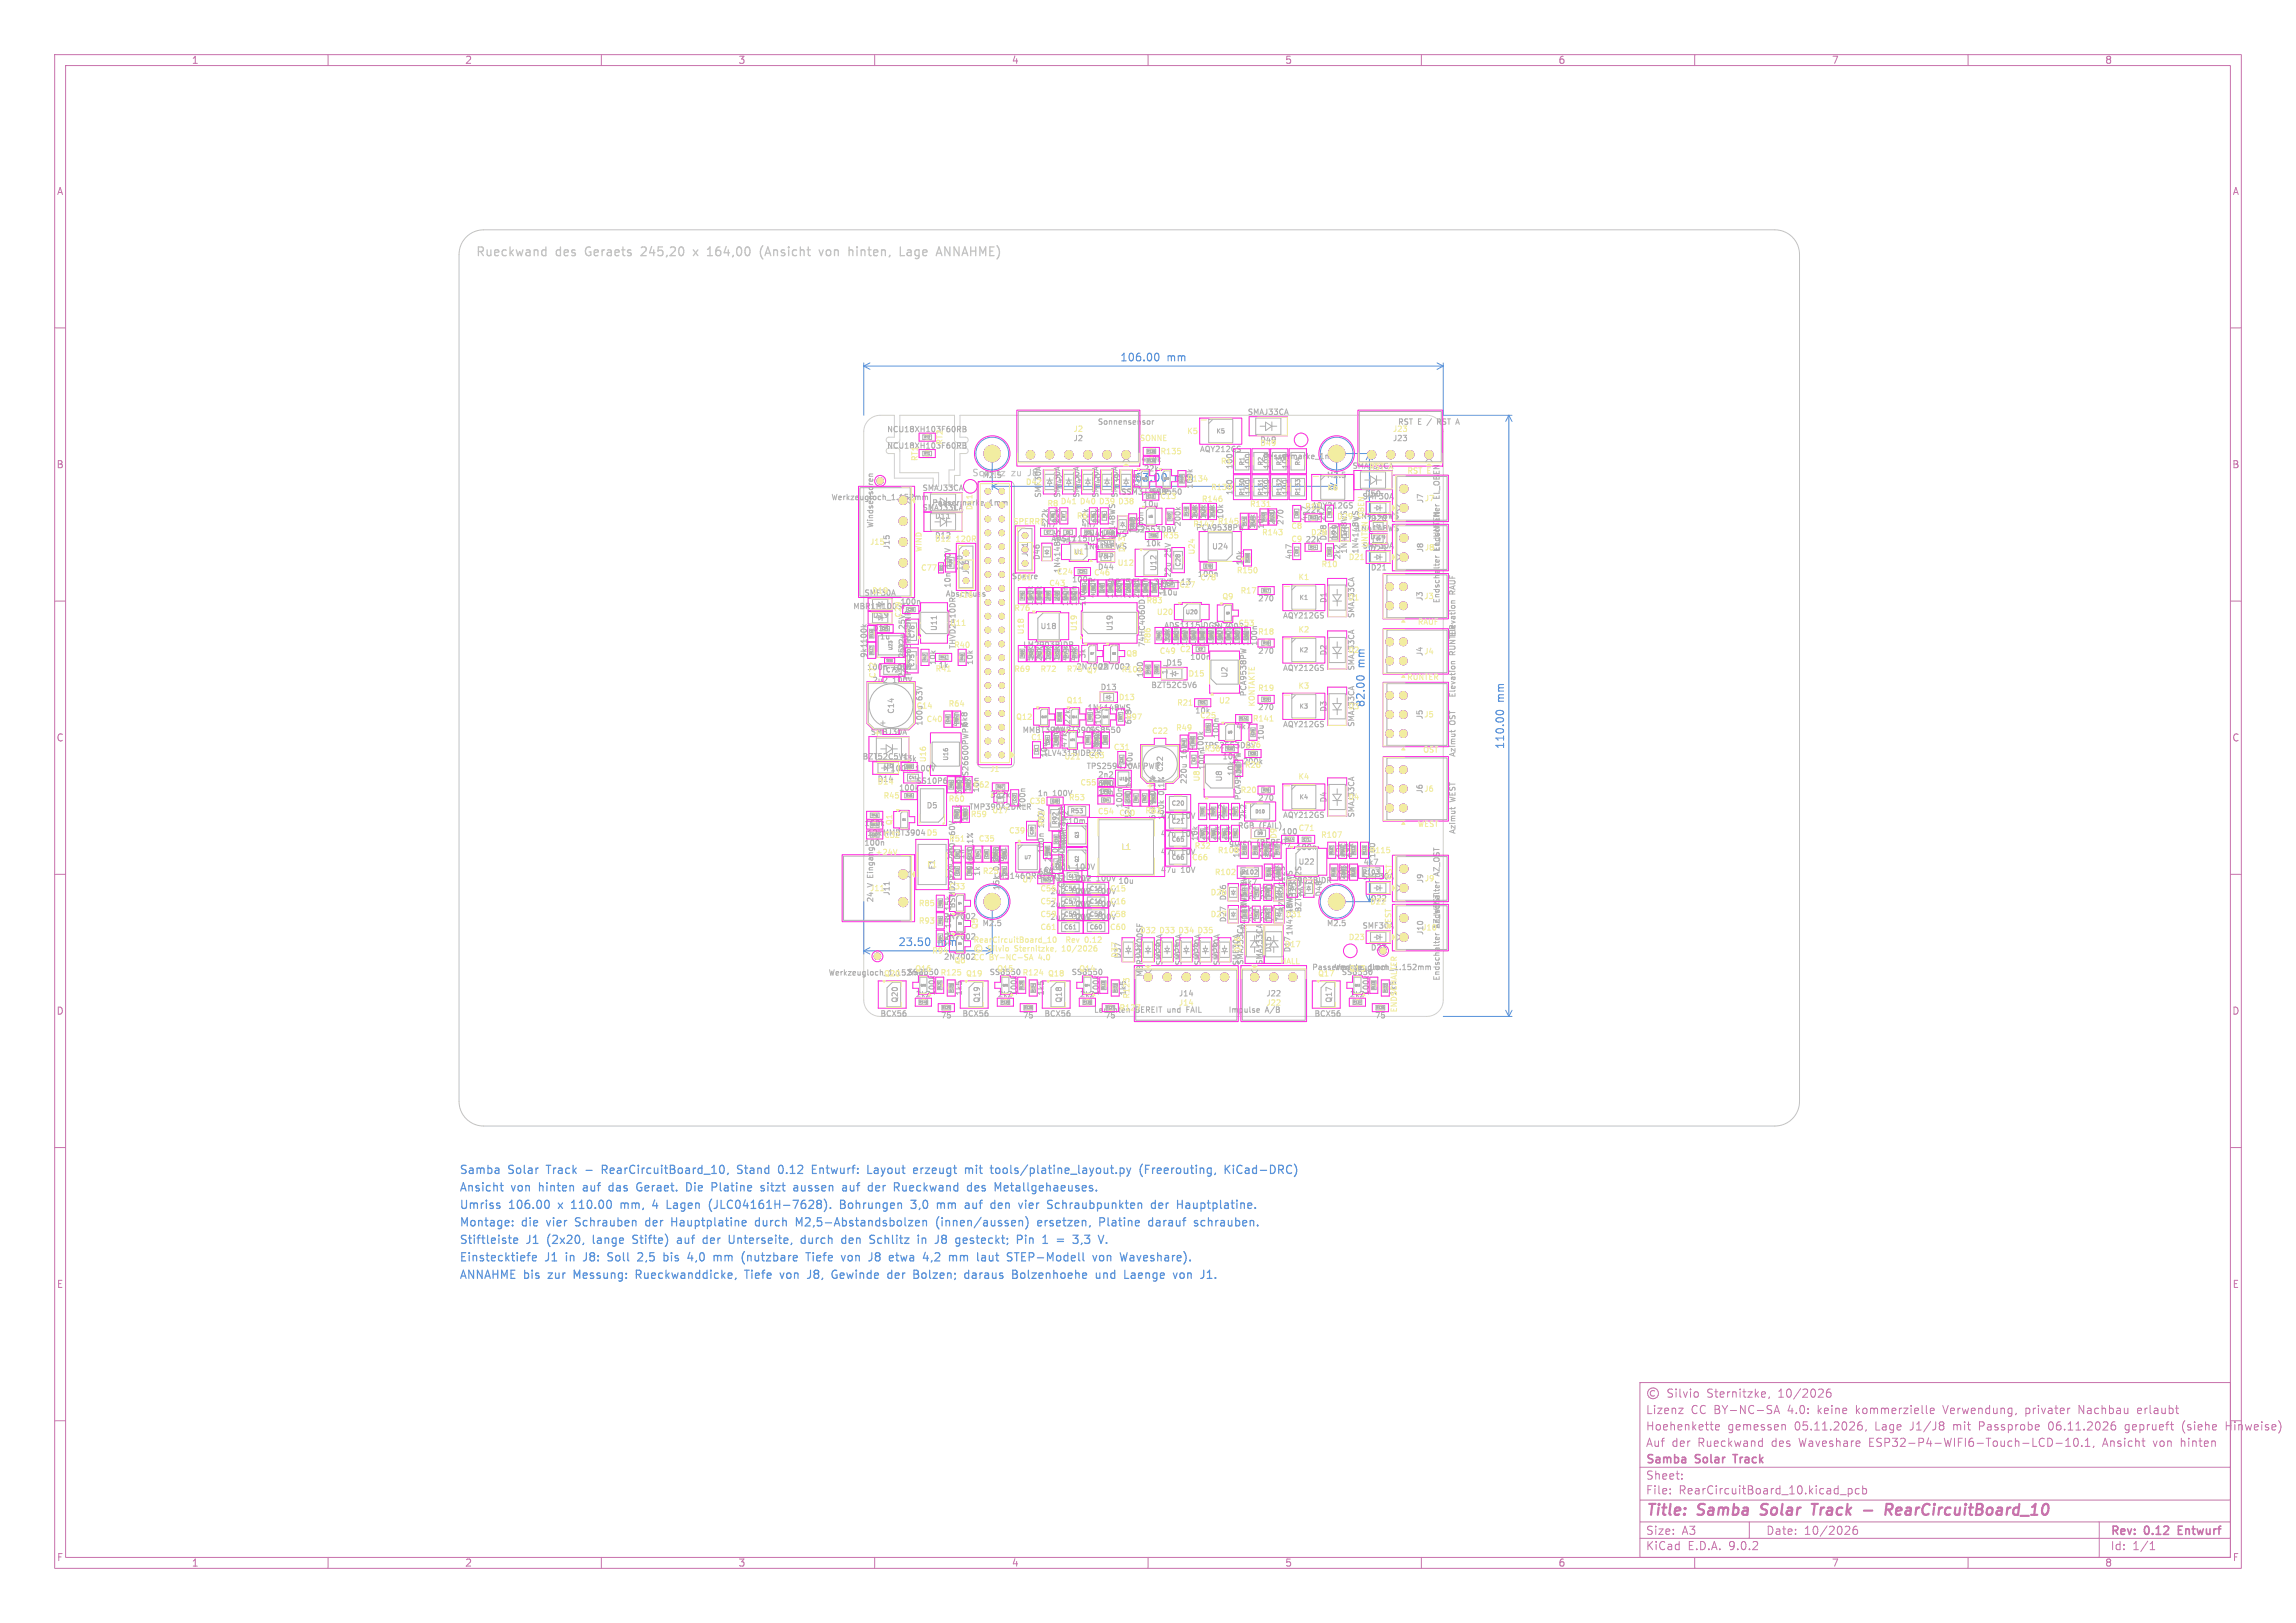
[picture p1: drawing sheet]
<svg xmlns="http://www.w3.org/2000/svg" width="420mm" height="297mm" viewBox="0 0 420 297" stroke-linecap="round" stroke-linejoin="round" font-family="sans-serif">
<defs><g id="words">
<g font-size="2.8" fill="#c872ab">
<text x="301" y="277.9">Title:</text>
<text x="310.6" y="277.9">Samba</text>
<text x="323" y="277.9">Solar</text>
<text x="333.1" y="277.9">Track</text>
<text x="348.1" y="277.9">RearCircuitBoard_10</text>
</g>
<g font-size="2.2" fill="#c2c2c2">
<text x="87" y="47.2">Rueckwand</text>
<text x="101.7" y="47.2">des</text>
<text x="107.4" y="47.2">Geraets</text>
<text x="118" y="47.2">245,20</text>
<text x="131" y="47.2">164,00</text>
<text x="141" y="47.2">(Ansicht</text>
<text x="152.2" y="47.2">von</text>
<text x="158" y="47.2">hinten,</text>
<text x="167.8" y="47.2">Lage</text>
<text x="174.9" y="47.2">ANNAHME)</text>
</g>
<g font-size="2.1" fill="#5994dc">
<text x="84" y="215.1">Samba</text>
<text x="93" y="215.1">Solar</text>
<text x="100.4" y="215.1">Track</text>
<text x="111.2" y="215.1">RearCircuitBoard_10,</text>
<text x="136.3" y="215.1">Stand</text>
<text x="144.2" y="215.1">0.12</text>
<text x="150.7" y="215.1">Entwurf:</text>
<text x="161.3" y="215.1">Layout</text>
<text x="170.1" y="215.1">erzeugt</text>
<text x="179.9" y="215.1">mit</text>
<text x="185" y="215.1">tools/platine_layout.py</text>
<text x="212.5" y="215.1">(Freerouting,</text>
<text x="228.5" y="215.1">KiCad-DRC)</text>
<text x="84" y="218.3">Ansicht</text>
<text x="84" y="221.5">Umriss</text>
<text x="93.1" y="221.5">106.00</text>
<text x="93.6" y="218.3">von</text>
<text x="98.9" y="218.3">hinten</text>
<text x="102.5" y="221.5">x</text>
<text x="105.2" y="221.5">110.00</text>
<text x="107.4" y="218.3">auf</text>
<text x="112.5" y="218.3">das</text>
<text x="114.6" y="221.5">mm,</text>
<text x="117.9" y="218.3">Geraet.</text>
<text x="120.8" y="221.5">4</text>
<text x="123.8" y="221.5">Lagen</text>
<text x="127.4" y="218.3">Die</text>
<text x="131.9" y="221.5">(JLC04161H-7628).</text>
<text x="132.4" y="218.3">Platine</text>
<text x="141.8" y="218.3">sitzt</text>
<text x="148.1" y="218.3">aussen</text>
<text x="156.3" y="221.5">Bohrungen</text>
<text x="157.4" y="218.3">auf</text>
<text x="162.5" y="218.3">der</text>
<text x="167.6" y="218.3">Rueckwand</text>
<text x="169.6" y="221.5">3,0</text>
<text x="174.7" y="221.5">mm</text>
<text x="180.2" y="221.5">auf</text>
<text x="181.4" y="218.3">des</text>
<text x="185.3" y="221.5">den</text>
<text x="186.8" y="218.3">Metallgehaeuses.</text>
<text x="190.8" y="221.5">vier</text>
<text x="196.4" y="221.5">Schraubpunkten</text>
<text x="215.8" y="221.5">der</text>
<text x="220.9" y="221.5">Hauptplatine.</text>
<text x="84" y="227.9">Stiftleiste</text>
<text x="84" y="224.7">Montage:</text>
<text x="95.5" y="224.7">die</text>
<text x="96.3" y="227.9">J1</text>
<text x="100.4" y="224.7">vier</text>
<text x="100.4" y="227.9">(2x20,</text>
<text x="106" y="224.7">Schrauben</text>
<text x="109.2" y="227.9">lange</text>
<text x="116.8" y="227.9">Stifte)</text>
<text x="119.2" y="224.7">der</text>
<text x="124.3" y="224.7">Hauptplatine</text>
<text x="125.3" y="227.9">auf</text>
<text x="130.4" y="227.9">der</text>
<text x="135.5" y="227.9">Unterseite,</text>
<text x="140" y="224.7">durch</text>
<text x="147.8" y="224.7">M2,5-Abstandsbolzen</text>
<text x="149.1" y="227.9">durch</text>
<text x="156.9" y="227.9">den</text>
<text x="162.4" y="227.9">Schlitz</text>
<text x="171.6" y="227.9">in</text>
<text x="173.8" y="224.7">(innen/aussen)</text>
<text x="175.2" y="227.9">J8</text>
<text x="179.3" y="227.9">gesteckt;</text>
<text x="190.9" y="227.9">Pin</text>
<text x="192.8" y="224.7">ersetzen,</text>
<text x="196" y="227.9">1</text>
<text x="198.9" y="227.9">=</text>
<text x="202.3" y="227.9">3,3</text>
<text x="204.4" y="224.7">Platine</text>
<text x="213.8" y="224.7">darauf</text>
<text x="222.5" y="224.7">schrauben.</text>
<text x="84" y="231.1">Einstecktiefe</text>
<text x="99.8" y="231.1">J1</text>
<text x="103.9" y="231.1">in</text>
<text x="107.5" y="231.1">J8:</text>
<text x="112.3" y="231.1">Soll</text>
<text x="118.1" y="231.1">2,5</text>
<text x="123.2" y="231.1">bis</text>
<text x="128" y="231.1">4,0</text>
<text x="133.1" y="231.1">mm</text>
<text x="138.6" y="231.1">(nutzbare</text>
<text x="150.9" y="231.1">Tiefe</text>
<text x="157.7" y="231.1">von</text>
<text x="163" y="231.1">J8</text>
<text x="167.1" y="231.1">etwa</text>
<text x="173.7" y="231.1">4,2</text>
<text x="178.8" y="231.1">mm</text>
<text x="184.3" y="231.1">laut</text>
<text x="190.2" y="231.1">STEP-Modell</text>
<text x="206.3" y="231.1">von</text>
<text x="211.7" y="231.1">Waveshare).</text>
<text x="84" y="234.3">ANNAHME bis</text>
<text x="100.6" y="234.3">zur</text>
<text x="105.7" y="234.3">Messung:</text>
<text x="117.4" y="234.3">Rueckwanddicke,</text>
<text x="137.8" y="234.3">Tiefe</text>
<text x="144.6" y="234.3">von</text>
<text x="150" y="234.3">J8,</text>
<text x="154.8" y="234.3">Gewinde</text>
<text x="165.3" y="234.3">der</text>
<text x="170.4" y="234.3">Bolzen;</text>
<text x="180.2" y="234.3">daraus</text>
<text x="189.3" y="234.3">Bolzenhoehe</text>
<text x="204.9" y="234.3">und</text>
<text x="210.5" y="234.3">Laenge</text>
<text x="219.9" y="234.3">von</text>
</g>
<g font-size="2.1" fill="#c872ab">
<text x="312.3" y="256">Sternitzke,</text>
<text x="325.4" y="256">10/2026</text>
<text x="301" y="262">Hoehenkette</text>
<text x="301" y="259">Lizenz</text>
<text x="309.3" y="259">CC BY-NC-SA</text>
<text x="316" y="262">gemessen</text>
<text x="327.2" y="259">4.0:</text>
<text x="328.3" y="262">05.11.2026,</text>
<text x="332.7" y="259">keine</text>
<text x="339.9" y="259">kommerzielle</text>
<text x="343.2" y="262">Lage</text>
<text x="349.7" y="262">J1/J8</text>
<text x="356" y="259">Verwendung,</text>
<text x="357.7" y="262">mit</text>
<text x="362.5" y="262">Passprobe</text>
<text x="371.2" y="259">privater</text>
<text x="375.4" y="262">06.11.2026</text>
<text x="381" y="259">Nachbau</text>
<text x="389.5" y="262">geprueft</text>
<text x="392" y="259">erlaubt</text>
<text x="400.1" y="262">(siehe</text>
<text x="408.3" y="262">Hinweise)</text>
<text x="301" y="268.2">Samba</text>
<text x="301" y="265">Auf</text>
<text x="305.8" y="265">der</text>
<text x="310.2" y="268.2">Solar</text>
<text x="310.6" y="265">Rueckwand</text>
<text x="317.8" y="268.2">Track</text>
<text x="324.2" y="265">des</text>
<text x="329.4" y="265">Waveshare</text>
<text x="342.3" y="265">ESP32-P4-WIFI6-Touch-LCD-10.1,</text>
<text x="385.2" y="265">Ansicht</text>
<text x="394.6" y="265">von</text>
<text x="399.8" y="265">hinten</text>
<text x="301" y="273.7">File:</text>
<text x="301" y="271">Sheet:</text>
<text x="307.1" y="273.7">RearCircuitBoard_10.kicad_pcb</text>
<text x="301" y="281.1">Size:</text>
<text x="307.6" y="281.1">A3</text>
<text x="323" y="281.1">Date:</text>
<text x="330" y="281.1">10/2026</text>
<text x="386" y="281.3">Rev:</text>
<text x="392.4" y="281.3">0.12</text>
<text x="399.1" y="281.3">Entwurf</text>
<text x="301" y="283.9">KiCad</text>
<text x="308.7" y="283.9">E.D.A.</text>
<text x="316.3" y="283.9">9.0.2</text>
<text x="386" y="283.9">Id:</text>
<text x="390.1" y="283.9">1/1</text>
</g>
<g font-size="1.9" fill="#5994dc">
<text x="204.8" y="66.4">106.00</text>
<text x="213.5" y="66.4">mm</text>
<text x="249.9" y="122.2" transform="rotate(-90 249.9 122.2)">mm</text>
<text x="249.9" y="129.6" transform="rotate(-90 249.9 129.6)">82.00</text>
<text x="275.4" y="128.5" transform="rotate(-90 275.4 128.5)">mm</text>
<text x="275.4" y="137.2" transform="rotate(-90 275.4 137.2)">110.00</text>
<text x="164.2" y="173.4">23.50</text>
</g>
<g font-size="1.9" fill="#ff26e2">
<text x="207.4" y="88.4">63.00</text>
<text x="171.6" y="173.4">mm</text>
</g>
<text font-size="1.9" fill="#f2eda1" x="214.8" y="88.4">mm</text>
<g font-size="1.8" fill="#c872ab">
<text x="35" y="11.9">1</text>
<text x="85" y="11.9">2</text>
<text x="135" y="11.9">3</text>
<text x="185" y="11.9">4</text>
<text x="235" y="11.9">5</text>
<text x="285" y="11.9">6</text>
<text x="335" y="11.9">7</text>
<text x="385" y="11.9">8</text>
<text x="10.3" y="35.9">A</text>
<text x="408.3" y="35.9">A</text>
<text x="10.3" y="85.9">B</text>
<text x="408.2" y="85.9">B</text>
<text x="10.3" y="135.9">C</text>
<text x="408.2" y="135.9">C</text>
<text x="10.3" y="185.9">D</text>
<text x="408.2" y="185.9">D</text>
<text x="10.3" y="235.9">E</text>
<text x="408.3" y="235.9">E</text>
<text x="10.3" y="285.9">F</text>
<text x="35" y="286.9">1</text>
<text x="85" y="286.9">2</text>
<text x="135" y="286.9">3</text>
<text x="185" y="286.9">4</text>
<text x="235" y="286.9">5</text>
<text x="285" y="286.9">6</text>
<text x="335" y="286.9">7</text>
<text x="385" y="286.9">8</text>
<text x="408.3" y="285.9">F</text>
</g>
<g font-size="1.7" fill="#c2c2c2">
<text x="177.7" y="87.4">Schlitz</text>
<text x="185.1" y="87.4">zu</text>
</g>
<text font-size="1.7" fill="#f2eda1" x="188.3" y="87.4">J8</text>
<g font-size="1.4" fill="#afafaf">
<text x="200.7" y="77.9">Sonnensensor</text>
<text x="228.1" y="76.1">SMAJ33CA</text>
<text x="255.6" y="77.9">RST E</text>
<text x="261.3" y="77.9">/</text>
<text x="263.3" y="77.9">RST A</text>
<text x="196.3" y="80.9">J2</text>
<text x="219.4" y="82.9">AQY212GS</text>
<text x="254.7" y="80.9">J23</text>
<text x="179.6" y="87.7">M2.5</text>
<text x="194.6" y="89.7" transform="rotate(-90 194.6 89.7)">D42</text>
<text x="198.1" y="89.7" transform="rotate(-90 198.1 89.7)">D41</text>
<text x="201.6" y="89.7" transform="rotate(-90 201.6 89.7)">D40</text>
<text x="205.1" y="89.7" transform="rotate(-90 205.1 89.7)">D39</text>
<text x="230.9" y="84.2">Passermarke_1mm</text>
<text x="242.6" y="87.7">M2.5</text>
<text x="168.6" y="93.6">SMAJ33CA</text>
<text x="168.6" y="90">SMAJ33CA</text>
<text x="170.9" y="95.1">D11</text>
<text x="190.6" y="91.2" transform="rotate(-90 190.6 91.2)">SMF30A</text>
<text x="247.9" y="95.1">1N4148WS</text>
<text x="249.1" y="91.6">SMF30A</text>
<text x="249.6" y="91.1">D50</text>
<text x="250.6" y="95.6">D20</text>
<text x="263.5" y="91.3" transform="rotate(-90 263.5 91.3)">EL_OBEN</text>
<text x="159.9" y="96.7" transform="rotate(-90 159.9 96.7)">Windsensoren</text>
<text x="162.9" y="100.6" transform="rotate(-90 162.9 100.6)">J15</text>
<text x="170.9" y="98.7">D12</text>
<text x="209.5" y="100.2">10k</text>
<text x="214.4" y="102" transform="rotate(-90 214.4 102)">25V</text>
<text x="221.6" y="100.7">U24</text>
<text x="235" y="96.2" transform="rotate(-90 235 96.2)">270</text>
<text x="244.9" y="99" transform="rotate(-90 244.9 99)">D29</text>
<text x="247.9" y="97.4">1N4148WS</text>
<text x="248.7" y="101.4" transform="rotate(-90 248.7 101.4)">1N4148WS</text>
<text x="249.1" y="100.6">SMF30A</text>
<text x="250.5" y="98.9">D24</text>
<text x="250.5" y="101.2">D25</text>
<text x="174.1" y="107.7" transform="rotate(-90 174.1 107.7)">10n</text>
<text x="176.3" y="104.6" transform="rotate(-90 176.3 104.6)">120</text>
<text x="190.4" y="102.6" transform="rotate(-90 190.4 102.6)">D46</text>
<text x="194.1" y="105" transform="rotate(-90 194.1 105)">1N4148WS</text>
<text x="200.7" y="102.2">D43</text>
<text x="211.7" y="104.6" transform="rotate(-90 211.7 104.6)">U12</text>
<text x="214.4" y="105.8" transform="rotate(-90 214.4 105.8)">22u</text>
<text x="219" y="105.8">100n</text>
<text x="250.6" y="104.6">D21</text>
<text x="156" y="111.7">MBR1H100SF</text>
<text x="158" y="109.2">SMF30A</text>
<text x="159.5" y="113.2">D19</text>
<text x="172.9" y="109.4">Abschluss</text>
<text x="212.5" y="109.2">10u</text>
<text x="213.4" y="109.1" transform="rotate(-90 213.4 109.1)">10k</text>
<text x="230" y="110.2">270</text>
<text x="234.6" y="113.4">AQY212GS</text>
<text x="242.8" y="110.5" transform="rotate(-90 242.8 110.5)">D1</text>
<text x="247.9" y="113.2" transform="rotate(-90 247.9 113.2)">SMAJ33CA</text>
<text x="266.4" y="108.8" transform="rotate(-90 266.4 108.8)">RAUF</text>
<text x="160.8" y="117.2">1u</text>
<text x="165.7" y="118.9" transform="rotate(-90 165.7 118.9)">22u</text>
<text x="171.6" y="115.6" transform="rotate(-90 171.6 115.6)">U11</text>
<text x="175" y="118.9" transform="rotate(-90 175 118.9)">THVD2410DR</text>
<text x="190.2" y="115.3">U18</text>
<text x="203.7" y="115.6" transform="rotate(-90 203.7 115.6)">U19</text>
<text x="209.6" y="118.5" transform="rotate(-90 209.6 118.5)">74HC4060D</text>
<text x="230" y="119.8">270</text>
<text x="266.4" y="119.9" transform="rotate(-90 266.4 119.9)">RUNTER</text>
<text x="266.4" y="116.6" transform="rotate(-90 266.4 116.6)">Elevation</text>
<text x="158.5" y="122.8">100n</text>
<text x="163.3" y="122.8">100V</text>
<text x="165.7" y="124.1" transform="rotate(-90 165.7 124.1)">22u</text>
<text x="165.7" y="120.3" transform="rotate(-90 165.7 120.3)">25V</text>
<text x="178.2" y="121.8" transform="rotate(-90 178.2 121.8)">10k</text>
<text x="198.8" y="120.6" transform="rotate(-90 198.8 120.6)">3k</text>
<text x="213.2" y="122">D15</text>
<text x="213.8" y="123.6" transform="rotate(-90 213.8 123.6)">1u</text>
<text x="217.6" y="121">100n</text>
<text x="224.7" y="124.1" transform="rotate(-90 224.7 124.1)">U2</text>
<text x="234.6" y="123">AQY212GS</text>
<text x="242.8" y="120.1" transform="rotate(-90 242.8 120.1)">D2</text>
<text x="247.9" y="122.8" transform="rotate(-90 247.9 122.8)">SMAJ33CA</text>
<text x="163.7" y="130.7" transform="rotate(-90 163.7 130.7)">C14</text>
<text x="168.9" y="128.1" transform="rotate(-90 168.9 128.1)">63V</text>
<text x="201.2" y="126.5">D13</text>
<text x="210.5" y="126.1">BZT52C5V6</text>
<text x="230" y="130.1">270</text>
<text x="242.8" y="130.4" transform="rotate(-90 242.8 130.4)">D3</text>
<text x="266.4" y="127.7" transform="rotate(-90 266.4 127.7)">Elevation</text>
<text x="168.9" y="132.9" transform="rotate(-90 168.9 132.9)">100u</text>
<text x="220.4" y="137.6" transform="rotate(-90 220.4 137.6)">100k</text>
<text x="223.2" y="135.2" transform="rotate(-90 223.2 135.2)">100n</text>
<text x="234.6" y="133.3">AQY212GS</text>
<text x="247.9" y="133.1" transform="rotate(-90 247.9 133.1)">SMAJ33CA</text>
<text x="266.4" y="132.6" transform="rotate(-90 266.4 132.6)">OST</text>
<text x="157.7" y="139.2">BZT52C5V1</text>
<text x="161.5" y="140.8">D6</text>
<text x="162.8" y="141.3">100n</text>
<text x="167.5" y="143.6">SS10P6</text>
<text x="191.8" y="138.7" transform="rotate(-90 191.8 138.7)">10u</text>
<text x="207.4" y="140.5" transform="rotate(-90 207.4 140.5)">10u</text>
<text x="217.3" y="143.6" transform="rotate(-90 217.3 143.6)">220u</text>
<text x="223.7" y="143.1" transform="rotate(-90 223.7 143.1)">U8</text>
<text x="227.2" y="140.1">200k</text>
<text x="266.4" y="138.6" transform="rotate(-90 266.4 138.6)">Azimut</text>
<text x="169.4" y="148.1">D5</text>
<text x="187.8" y="148" transform="rotate(-90 187.8 148)">100n</text>
<text x="228.2" y="150" transform="rotate(-90 228.2 150)">2k2</text>
<text x="234.6" y="149.9">AQY212GS</text>
<text x="242.8" y="147" transform="rotate(-90 242.8 147)">D4</text>
<text x="247.9" y="149.7" transform="rotate(-90 247.9 149.7)">SMAJ33CA</text>
<text x="266.4" y="146.7" transform="rotate(-90 266.4 146.7)">WEST</text>
<text x="158" y="155">100n</text>
<text x="178.2" y="155.7" transform="rotate(-90 178.2 155.7)">0,1%</text>
<text x="195.3" y="151">10m</text>
<text x="195.4" y="155.6" transform="rotate(-90 195.4 155.6)">100n</text>
<text x="195.6" y="151.3" transform="rotate(-90 195.6 151.3)">2R2</text>
<text x="207.1" y="150.2" transform="rotate(-90 207.1 150.2)">324k</text>
<text x="212.2" y="153.3">47u</text>
<text x="213.2" y="150.2" transform="rotate(-90 213.2 150.2)">100k</text>
<text x="216" y="150">10V</text>
<text x="216" y="153.3">10V</text>
<text x="226.3" y="151.8">RGB</text>
<text x="230.3" y="151.8">(FAIL)</text>
<text x="266.4" y="152.7" transform="rotate(-90 266.4 152.7)">Azimut</text>
<text x="179.5" y="160.4" transform="rotate(-90 179.5 160.4)">1k</text>
<text x="183" y="157.8" transform="rotate(-90 183 157.8)">22p</text>
<text x="189.7" y="160.3">680</text>
<text x="191.2" y="156.2" transform="rotate(-90 191.2 156.2)">100n</text>
<text x="194.9" y="158.2" transform="rotate(-90 194.9 158.2)">CSD18543Q3A</text>
<text x="196.7" y="159.4">100V</text>
<text x="196.7" y="161.5">2u2</text>
<text x="200.6" y="161.5">100V</text>
<text x="212.2" y="156.6">47u</text>
<text x="212.2" y="159.9">47u</text>
<text x="216" y="159.9">10V</text>
<text x="237.4" y="158.4">U22</text>
<text x="249.1" y="161.1">SMF30A</text>
<text x="159.9" y="165.2" transform="rotate(-90 159.9 165.2)">24</text>
<text x="159.9" y="162.3" transform="rotate(-90 159.9 162.3)">V Eingang</text>
<text x="162.9" y="164" transform="rotate(-90 162.9 164)">J11</text>
<text x="180.4" y="165.7">H3</text>
<text x="183" y="163" transform="rotate(-90 183 163)">15k</text>
<text x="196.7" y="166.2">2u2</text>
<text x="196.7" y="163.8">2u2</text>
<text x="200.6" y="166.2">100V</text>
<text x="200.6" y="163.8">100V</text>
<text x="232.9" y="164.9" transform="rotate(-90 232.9 164.9)">D30</text>
<text x="234.1" y="164.8" transform="rotate(-90 234.1 164.8)">4n7</text>
<text x="235.2" y="167.1" transform="rotate(-90 235.2 167.1)">BZT52C12S</text>
<text x="238.2" y="167.1" transform="rotate(-90 238.2 167.1)">BZT52C12S</text>
<text x="239" y="164.2" transform="rotate(-90 239 164.2)">D47</text>
<text x="242" y="164.2" transform="rotate(-90 242 164.2)">D48</text>
<text x="250.6" y="165.1">D22</text>
<text x="174.2" y="173.2" transform="rotate(-90 174.2 173.2)">15k 15k 15k</text>
<text x="179.6" y="169.7">M2.5</text>
<text x="196.7" y="168.5">2u2</text>
<text x="200.6" y="168.5">100V</text>
<text x="232.9" y="168.9" transform="rotate(-90 232.9 168.9)">D31</text>
<text x="234.1" y="168.8" transform="rotate(-90 234.1 168.8)">4n7</text>
<text x="236.6" y="171.3" transform="rotate(-90 236.6 171.3)">1N4148WS</text>
<text x="242.6" y="169.7">M2.5</text>
<text x="249.1" y="170.1">SMF30A</text>
<text x="263.5" y="170.1" transform="rotate(-90 263.5 170.1)">Endschalter</text>
<text x="151.5" y="178.7">Werkzeugloch_1.152mm</text>
<text x="208.8" y="175.5" transform="rotate(-90 208.8 175.5)">D32</text>
<text x="212.3" y="175.5" transform="rotate(-90 212.3 175.5)">D33</text>
<text x="212.8" y="176.8" transform="rotate(-90 212.8 176.8)">SMF30A</text>
<text x="215.8" y="175.5" transform="rotate(-90 215.8 175.5)">D34</text>
<text x="216.3" y="176.8" transform="rotate(-90 216.3 176.8)">SMF30A</text>
<text x="219.3" y="175.5" transform="rotate(-90 219.3 175.5)">D35</text>
<text x="219.8" y="176.8" transform="rotate(-90 219.8 176.8)">SMF30A</text>
<text x="222.8" y="175.5" transform="rotate(-90 222.8 175.5)">D36</text>
<text x="223.3" y="176.8" transform="rotate(-90 223.3 176.8)">SMF30A</text>
<text x="226.8" y="176.8" transform="rotate(-90 226.8 176.8)">SMF30A</text>
<text x="227.6" y="176.7" transform="rotate(-90 227.6 176.7)">SMAJ33CA</text>
<text x="231.1" y="176.7" transform="rotate(-90 231.1 176.7)">SMAJ33CA</text>
<text x="232.7" y="174.4" transform="rotate(-90 232.7 174.4)">D16</text>
<text x="239.9" y="177.7">Passermarke_1mm</text>
<text x="244" y="177.7">Werkzeugloch_1.152mm</text>
<text x="263.5" y="179.6" transform="rotate(-90 263.5 179.6)">Endschalter</text>
<text x="164.4" y="183.6" transform="rotate(-90 164.4 183.6)">Q20</text>
<text x="176.2" y="182.3" transform="rotate(-90 176.2 182.3)">1k5</text>
<text x="179.4" y="183.6" transform="rotate(-90 179.4 183.6)">Q19</text>
<text x="191.2" y="182.3" transform="rotate(-90 191.2 182.3)">1k5</text>
<text x="194.4" y="183.6" transform="rotate(-90 194.4 183.6)">Q18</text>
<text x="207.7" y="185.5">BEREIT</text>
<text x="213.8" y="185.5">und</text>
<text x="215.5" y="182.5">J14</text>
<text x="217.5" y="185.5">FAIL</text>
<text x="224.6" y="185.5">Impulse</text>
<text x="231.5" y="185.5">A/B</text>
<text x="243.8" y="183.6" transform="rotate(-90 243.8 183.6)">Q17</text>
<text x="160.9" y="186.2">BCX56</text>
<text x="172" y="186.6">75</text>
<text x="175.9" y="186.2">BCX56</text>
<text x="187" y="186.6">75</text>
<text x="190.9" y="186.2">BCX56</text>
<text x="202" y="186.6">75</text>
<text x="240.3" y="186.2">BCX56</text>
<text x="251.4" y="186.6">75</text>
</g>
<g font-size="1.4" fill="#f2eda1">
<text x="162.2" y="79.3">NCU18XH103F60RB</text>
<text x="162.2" y="82.3">NCU18XH103F60RB</text>
<text x="172.6" y="81.5" transform="rotate(-90 172.6 81.5)">RT2</text>
<text x="196.3" y="79.2">J2</text>
<text x="208.4" y="80.9">SONNE</text>
<text x="212.2" y="83.3">R135</text>
<text x="217.1" y="79.6">K5</text>
<text x="230.4" y="81.2">D49</text>
<text x="254.7" y="79.2">J23</text>
<text x="168" y="84.5" transform="rotate(-90 168 84.5)">RT1</text>
<text x="187.6" y="88.9">D42</text>
<text x="208.6" y="84.8">470k</text>
<text x="209.1" y="86.5">22k</text>
<text x="217" y="88.3">R134</text>
<text x="218.4" y="89.6" transform="rotate(-90 218.4 89.6)">100k</text>
<text x="221.4" y="89.9">R130</text>
<text x="223.2" y="85.1">R1</text>
<text x="225.6" y="86" transform="rotate(-90 225.6 86)">100</text>
<text x="229" y="86" transform="rotate(-90 229 86)">100</text>
<text x="232.4" y="86" transform="rotate(-90 232.4 86)">100</text>
<text x="235.8" y="86" transform="rotate(-90 235.8 86)">100</text>
<text x="242.7" y="90">K6</text>
<text x="247.3" y="86">SMAJ33CAA</text>
<text x="250.4" y="86.2">RST</text>
<text x="257.3" y="86.9">RST E</text>
<text x="152" y="91.7">Werkzeugloch_1.152mm</text>
<text x="170.4" y="92.7">Passermarke_1mm</text>
<text x="178.1" y="93.5" transform="rotate(-90 178.1 93.5)">D11</text>
<text x="191.5" y="92.8">R8</text>
<text x="191.9" y="95.9" transform="rotate(-90 191.9 95.9)">22k</text>
<text x="193.9" y="95.9" transform="rotate(-90 193.9 95.9)">22k</text>
<text x="193.9" y="92.5">D41 D40 D39 D38</text>
<text x="194.1" y="91.2" transform="rotate(-90 194.1 91.2)">SMF30A</text>
<text x="196.9" y="95.1">R6</text>
<text x="197.6" y="91.2" transform="rotate(-90 197.6 91.2)">SMF30A</text>
<text x="199.3" y="95.9" transform="rotate(-90 199.3 95.9)">22k</text>
<text x="201.1" y="91.2" transform="rotate(-90 201.1 91.2)">SMF30A</text>
<text x="201.3" y="95.9" transform="rotate(-90 201.3 95.9)">22k</text>
<text x="204.6" y="91.2" transform="rotate(-90 204.6 91.2)">SMF30A</text>
<text x="205" y="90.7">SSM3J351R</text>
<text x="209" y="93">10u</text>
<text x="210.4" y="90.7">SS8550</text>
<text x="212.1" y="91.5">C13</text>
<text x="219.2" y="95.1" transform="rotate(-90 219.2 95.1)">10k</text>
<text x="219.7" y="92.1">R146</text>
<text x="220.8" y="95.1" transform="rotate(-90 220.8 95.1)">10k</text>
<text x="222.4" y="95.1" transform="rotate(-90 222.4 95.1)">10k</text>
<text x="224" y="95.1" transform="rotate(-90 224 95.1)">10k</text>
<text x="225.6" y="90.7" transform="rotate(-90 225.6 90.7)">100</text>
<text x="228.5" y="92.9">R131</text>
<text x="229" y="90.7" transform="rotate(-90 229 90.7)">100</text>
<text x="232.4" y="90.7" transform="rotate(-90 232.4 90.7)">100</text>
<text x="235.8" y="90.7" transform="rotate(-90 235.8 90.7)">100</text>
<text x="238.6" y="93.4">R13</text>
<text x="238.7" y="94">22k</text>
<text x="242.5" y="95.4" transform="rotate(-90 242.5 95.4)">2k2</text>
<text x="244.5" y="95.2">D29</text>
<text x="249.7" y="94.9" transform="rotate(-90 249.7 94.9)">OBEN</text>
<text x="260.5" y="92.2" transform="rotate(-90 260.5 92.2)">J7</text>
<text x="159" y="99.9">J15</text>
<text x="168.8" y="101.1" transform="rotate(-90 168.8 101.1)">WIND</text>
<text x="170.9" y="99.3">D12</text>
<text x="174.6" y="99.4">120R</text>
<text x="185.2" y="96.2">SPERRE</text>
<text x="188.2" y="102" transform="rotate(-90 188.2 102)">J21</text>
<text x="190.3" y="96.7">4n7</text>
<text x="192.2" y="99.3">ADS1115IDGS4n7</text>
<text x="196.2" y="101.7">U1</text>
<text x="197.7" y="96.7">4n7</text>
<text x="198.1" y="98.4">1N4148WS</text>
<text x="204.2" y="100.2" transform="rotate(-90 204.2 100.2)">1N4148WS</text>
<text x="205.7" y="97.6">TPS2553DBV</text>
<text x="206" y="101.2" transform="rotate(-90 206 101.2)">D43</text>
<text x="207.9" y="97.6" transform="rotate(-90 207.9 97.6)">D45</text>
<text x="212.6" y="98.7">R35</text>
<text x="216.2" y="96.5" transform="rotate(-90 216.2 96.5)">200k</text>
<text x="218.1" y="96.6">R147</text>
<text x="218.7" y="97.3">PCA9538PW</text>
<text x="218.7" y="101.6" transform="rotate(-90 218.7 101.6)">U24</text>
<text x="222.7" y="96.1">R145</text>
<text x="229.8" y="96.9" transform="rotate(-90 229.8 96.9)">10k</text>
<text x="230.7" y="98.2">R143</text>
<text x="231.4" y="96.9" transform="rotate(-90 231.4 96.9)">10k</text>
<text x="233.4" y="96.2" transform="rotate(-90 233.4 96.2)">270</text>
<text x="236.1" y="99.4">C9</text>
<text x="236.1" y="97">C8</text>
<text x="238.7" y="99.4">22k</text>
<text x="239.7" y="98.2">D28</text>
<text x="242.8" y="99" transform="rotate(-90 242.8 99)">D28</text>
<text x="246.6" y="101.4" transform="rotate(-90 246.6 101.4)">1N4148WS</text>
<text x="250.4" y="100.3" transform="rotate(-90 250.4 100.3)">UNTEN</text>
<text x="260.5" y="101.2" transform="rotate(-90 260.5 101.2)">J8</text>
<text x="263.5" y="101.1" transform="rotate(-90 263.5 101.1)">Endschalter</text>
<text x="168.4" y="104.6">C77</text>
<text x="174.1" y="103.9" transform="rotate(-90 174.1 103.9)">100V</text>
<text x="177.4" y="105.2" transform="rotate(-90 177.4 105.2)">J16</text>
<text x="185" y="106.2">Sperre</text>
<text x="186" y="106.4">J21</text>
<text x="191.8" y="107.5">C43</text>
<text x="193.2" y="105.3">C24</text>
<text x="200" y="105.5">C46</text>
<text x="200.7" y="104.5">D44</text>
<text x="203" y="107.2">AP7361C-33Y5-13</text>
<text x="204.3" y="103.7">U12</text>
<text x="215.6" y="107.7">C27</text>
<text x="219.4" y="106.4">C78</text>
<text x="226.1" y="105.1">R150</text>
<text x="227.5" y="103.6" transform="rotate(-90 227.5 103.6)">10k</text>
<text x="236.5" y="102.5" transform="rotate(-90 236.5 102.5)">4n7</text>
<text x="237.4" y="106.3">K1</text>
<text x="241.6" y="104">R10</text>
<text x="245.4" y="102.5" transform="rotate(-90 245.4 102.5)">2k2</text>
<text x="246.6" y="102.7">D21</text>
<text x="159.4" y="108.8">D19</text>
<text x="164.6" y="110.8">100n</text>
<text x="165.1" y="113.1" transform="rotate(-90 165.1 113.1)">C29</text>
<text x="175.2" y="109.6">J16</text>
<text x="185.4" y="112">R76</text>
<text x="189.2" y="111" transform="rotate(-90 189.2 111)">100k</text>
<text x="190.8" y="111" transform="rotate(-90 190.8 111)">100k</text>
<text x="192.4" y="110.2" transform="rotate(-90 192.4 110.2)">2M</text>
<text x="194" y="110.2" transform="rotate(-90 194 110.2)">2M</text>
<text x="195.6" y="111" transform="rotate(-90 195.6 111)">100n</text>
<text x="197.2" y="111" transform="rotate(-90 197.2 111)">100n</text>
<text x="200.6" y="109.6" transform="rotate(-90 200.6 109.6)">470k</text>
<text x="202.2" y="108.8" transform="rotate(-90 202.2 108.8)">1M</text>
<text x="203.8" y="109.6" transform="rotate(-90 203.8 109.6)">100n</text>
<text x="205.4" y="109.6" transform="rotate(-90 205.4 109.6)">100k</text>
<text x="207" y="109.6" transform="rotate(-90 207 109.6)">220n</text>
<text x="208.6" y="109.6" transform="rotate(-90 208.6 109.6)">220n</text>
<text x="209.6" y="110.6">R83</text>
<text x="210.2" y="109.6" transform="rotate(-90 210.2 109.6)">100n</text>
<text x="211.5" y="112.7">U20</text>
<text x="211.8" y="108.8" transform="rotate(-90 211.8 108.8)">1M</text>
<text x="223.5" y="109.9">Q9</text>
<text x="226.8" y="108.8">R17</text>
<text x="246.5" y="110.1">D1</text>
<text x="260.4" y="110.1" transform="rotate(-90 260.4 110.1)">J3</text>
<text x="263.5" y="110.5" transform="rotate(-90 263.5 110.5)">Endschalter</text>
<text x="158.7" y="117.9" transform="rotate(-90 158.7 117.9)">100k</text>
<text x="159.5" y="115.7">D18</text>
<text x="165.7" y="115.1" transform="rotate(-90 165.7 115.1)">25V</text>
<text x="173.7" y="114.7">U11</text>
<text x="174.4" y="118.7">R40</text>
<text x="187.5" y="116.2" transform="rotate(-90 187.5 116.2)">U18</text>
<text x="197.2" y="115.6" transform="rotate(-90 197.2 115.6)">U19</text>
<text x="210.6" y="117.9" transform="rotate(-90 210.6 117.9)">R86</text>
<text x="212" y="119.9">C49</text>
<text x="214.2" y="117.8" transform="rotate(-90 214.2 117.8)">33k</text>
<text x="215.7" y="119.5">C2</text>
<text x="215.8" y="118.3" transform="rotate(-90 215.8 118.3)">100n</text>
<text x="217.4" y="118.3" transform="rotate(-90 217.4 118.3)">100k</text>
<text x="219" y="118.3" transform="rotate(-90 219 118.3)">100k</text>
<text x="220.6" y="118.3" transform="rotate(-90 220.6 118.3)">100n</text>
<text x="222.2" y="118.3" transform="rotate(-90 222.2 118.3)">100k</text>
<text x="223.8" y="118.3" transform="rotate(-90 223.8 118.3)">100k</text>
<text x="225.4" y="118.3" transform="rotate(-90 225.4 118.3)">100n</text>
<text x="226.4" y="114.7">C53</text>
<text x="227" y="118.3" transform="rotate(-90 227 118.3)">100k</text>
<text x="228.6" y="118.3" transform="rotate(-90 228.6 118.3)">100n</text>
<text x="230" y="116.3">R18</text>
<text x="237.4" y="115.9">K2</text>
<text x="246.5" y="119.7">D2</text>
<text x="259.2" y="114.5">RAUF</text>
<text x="158.7" y="120.5" transform="rotate(-90 158.7 120.5)">9k1</text>
<text x="159.5" y="125.2">2u2</text>
<text x="160.3" y="124.2" transform="rotate(-90 160.3 124.2)">C72</text>
<text x="166.8" y="124.6" transform="rotate(-90 166.8 124.6)">TPSM365R6RDNR</text>
<text x="171" y="123.1">R41</text>
<text x="171.6" y="122.5">1k</text>
<text x="185.4" y="123.1">R69</text>
<text x="189.2" y="121.1" transform="rotate(-90 189.2 121.1)">56k</text>
<text x="190.2" y="123.1">R72</text>
<text x="190.8" y="121.1" transform="rotate(-90 190.8 121.1)">20k</text>
<text x="192.4" y="121.1" transform="rotate(-90 192.4 121.1)">13k</text>
<text x="194" y="121.1" transform="rotate(-90 194 121.1)">13k</text>
<text x="195" y="123.1">R75</text>
<text x="195.6" y="121.1" transform="rotate(-90 195.6 121.1)">47k</text>
<text x="197.2" y="121.1" transform="rotate(-90 197.2 121.1)">47k</text>
<text x="198.7" y="123.4">Q7</text>
<text x="205.1" y="123.2">R101</text>
<text x="205.9" y="120.3">Q8</text>
<text x="209.3" y="124.1" transform="rotate(-90 209.3 124.1)">100</text>
<text x="217.3" y="124">D15</text>
<text x="257.3" y="124.6">RUNTER</text>
<text x="260.4" y="120.2" transform="rotate(-90 260.4 120.2)">J4</text>
<text x="167.5" y="129.9">C14</text>
<text x="173.4" y="129.5">R64</text>
<text x="185.7" y="131.9">Q12</text>
<text x="195" y="128.9">Q11</text>
<text x="198.8" y="130.2">1N4148WS</text>
<text x="204.5" y="128.3">D13</text>
<text x="205.9" y="131.9">R97</text>
<text x="215.2" y="129.3">R21</text>
<text x="218.5" y="130.8">10k</text>
<text x="219.4" y="131.6">C25</text>
<text x="222.9" y="128.9">U2</text>
<text x="228.2" y="127.5" transform="rotate(-90 228.2 127.5)">PCA9538PW</text>
<text x="229.7" y="129.4" transform="rotate(-90 229.7 129.4)">KONTAKTE</text>
<text x="230" y="126.6">R19</text>
<text x="237.4" y="126.2">K3</text>
<text x="246.5" y="130">D3</text>
<text x="260.4" y="131.7" transform="rotate(-90 260.4 131.7)">J5</text>
<text x="159.2" y="134.7">SMBJ30A</text>
<text x="169.4" y="132.3">C40</text>
<text x="175.6" y="133.1" transform="rotate(-90 175.6 133.1)">47n</text>
<text x="188.5" y="135.6">C1</text>
<text x="192.5" y="134.3">MMBT3904SS8550</text>
<text x="193.8" y="136.9" transform="rotate(-90 193.8 136.9)">10n</text>
<text x="201.2" y="136.9" transform="rotate(-90 201.2 136.9)">8k2</text>
<text x="202.8" y="136.5" transform="rotate(-90 202.8 136.5)">1n</text>
<text x="203.6" y="137.4">C31</text>
<text x="207.2" y="132.7" transform="rotate(-90 207.2 132.7)">6k8</text>
<text x="210.6" y="134.5">C22</text>
<text x="215" y="133.9">R49</text>
<text x="218.8" y="137.5" transform="rotate(-90 218.8 137.5)">47k</text>
<text x="220.2" y="137.1">TPS2553DBV</text>
<text x="220.2" y="137.7">R36</text>
<text x="226" y="133.7">4k7</text>
<text x="227.6" y="137">C26</text>
<text x="229.1" y="132.2">R141</text>
<text x="231.4" y="135.5" transform="rotate(-90 231.4 135.5)">10u</text>
<text x="260.2" y="137.9">OST</text>
<text x="160.4" y="143.3">D14</text>
<text x="164.8" y="139.5">33k</text>
<text x="167.5" y="141.3">100V</text>
<text x="169.6" y="139.6" transform="rotate(-90 169.6 139.6)">U16</text>
<text x="181" y="141.5">J1</text>
<text x="190.7" y="138.5">TLV431BIDBZR</text>
<text x="194.6" y="139.2">U21</text>
<text x="197.5" y="143.9">C55</text>
<text x="199" y="138.9">C63</text>
<text x="200.8" y="142.5">2n2</text>
<text x="219.6" y="143.1" transform="rotate(-90 219.6 143.1)">U8</text>
<text x="225.9" y="142.1" transform="rotate(-90 225.9 142.1)">10k</text>
<text x="227.6" y="140.7">R26</text>
<text x="237.4" y="142.8">K4</text>
<text x="161.5" y="146.3">R45</text>
<text x="164.3" y="144.9">100k</text>
<text x="173.4" y="146.9">R60</text>
<text x="176.2" y="145.6" transform="rotate(-90 176.2 145.6)">300k</text>
<text x="177.2" y="148.4">TMP390A2DRLR</text>
<text x="177.5" y="149.7">R59</text>
<text x="177.7" y="145.1" transform="rotate(-90 177.7 145.1)">10k</text>
<text x="178" y="144.3">C62</text>
<text x="179.3" y="145.1" transform="rotate(-90 179.3 145.1)">10n</text>
<text x="181" y="146.2">332k</text>
<text x="181.4" y="149">U17</text>
<text x="188.2" y="147.3">C38</text>
<text x="189.7" y="145.9">1n</text>
<text x="192.6" y="145.9">100V</text>
<text x="195.4" y="146.6">R53</text>
<text x="200.7" y="149.2">C54</text>
<text x="200.7" y="144.1">680</text>
<text x="200.8" y="145.7">10n</text>
<text x="204.6" y="149.5">C30</text>
<text x="205.5" y="148" transform="rotate(-90 205.5 148)">100n</text>
<text x="207.1" y="145.5" transform="rotate(-90 207.1 145.5)">0,1%</text>
<text x="209.4" y="149">R63</text>
<text x="211.6" y="145.5" transform="rotate(-90 211.6 145.5)">0,1%</text>
<text x="222.2" y="149.5" transform="rotate(-90 222.2 149.5)">1k</text>
<text x="224.2" y="150" transform="rotate(-90 224.2 150)">2k2</text>
<text x="226.2" y="149.5" transform="rotate(-90 226.2 149.5)">1k</text>
<text x="226.8" y="145.3">R20</text>
<text x="227.2" y="146.5" transform="rotate(-90 227.2 146.5)">PCA9538PW</text>
<text x="230" y="146.7">270</text>
<text x="246.5" y="146.6">D4</text>
<text x="260.4" y="145.3" transform="rotate(-90 260.4 145.3)">J6</text>
<text x="158" y="151.4">100k</text>
<text x="158.5" y="153.2">12k MMBT3904 D5</text>
<text x="161.6" y="153.5">C32</text>
<text x="163.4" y="151.1" transform="rotate(-90 163.4 151.1)">Q1</text>
<text x="173.5" y="154.2">R51</text>
<text x="175.9" y="151" transform="rotate(-90 175.9 151)">150k</text>
<text x="177.2" y="150.5" transform="rotate(-90 177.2 150.5)">15k</text>
<text x="178.9" y="154.2">C35</text>
<text x="184.5" y="152.7">C39</text>
<text x="191.2" y="151.3" transform="rotate(-90 191.2 151.3)">R92</text>
<text x="205" y="155.7">L1</text>
<text x="212.2" y="150">47u</text>
<text x="218.4" y="155.5">R32</text>
<text x="219.3" y="154" transform="rotate(-90 219.3 154)">10k</text>
<text x="221.3" y="154" transform="rotate(-90 221.3 154)">10k</text>
<text x="223.3" y="154" transform="rotate(-90 223.3 154)">10k</text>
<text x="225.3" y="154" transform="rotate(-90 225.3 154)">10k</text>
<text x="229.9" y="154.9">(BEREIT)</text>
<text x="233.7" y="153.6" transform="rotate(-90 233.7 153.6)">D9</text>
<text x="234.3" y="152.9">100</text>
<text x="237" y="155.8">100n</text>
<text x="237.4" y="152.2">C71</text>
<text x="241.5" y="153.5">R107</text>
<text x="259.2" y="151.5">WEST</text>
<text x="160" y="156.7">+24V</text>
<text x="171.2" y="159.2" transform="rotate(-90 171.2 159.2)">F1</text>
<text x="174.4" y="160.9" transform="rotate(-90 174.4 160.9)">47n 33k</text>
<text x="176.6" y="157.4" transform="rotate(-90 176.6 157.4)">1n</text>
<text x="178.2" y="160.4" transform="rotate(-90 178.2 160.4)">79k6</text>
<text x="179.7" y="160.1">R25</text>
<text x="182.7" y="157.8" transform="rotate(-90 182.7 157.8)">22n</text>
<text x="183" y="159.3" transform="rotate(-90 183 159.3)">0,1%</text>
<text x="184.3" y="157.8" transform="rotate(-90 184.3 157.8)">9k1</text>
<text x="186.9" y="161.7">U7</text>
<text x="192.4" y="161.4" transform="rotate(-90 192.4 161.4)">2u2</text>
<text x="192.4" y="157.6" transform="rotate(-90 192.4 157.6)">25V</text>
<text x="195.9" y="161.5">100V</text>
<text x="204.5" y="161.9">10u</text>
<text x="216" y="156.6">10V</text>
<text x="217.9" y="157.6">C66</text>
<text x="222.1" y="160.3">R102</text>
<text x="222.7" y="156.3">R108</text>
<text x="226.9" y="157.1" transform="rotate(-90 226.9 157.1)">10k</text>
<text x="231.8" y="157.1" transform="rotate(-90 231.8 157.1)">12k</text>
<text x="232.9" y="157.1" transform="rotate(-90 232.9 157.1)">10k</text>
<text x="233.1" y="160.7" transform="rotate(-90 233.1 160.7)">1n</text>
<text x="233.8" y="157.1" transform="rotate(-90 233.8 157.1)">47k</text>
<text x="234.2" y="161.1" transform="rotate(-90 234.2 161.1)">10k</text>
<text x="234.3" y="161.8">LM2903BIDR</text>
<text x="245.8" y="157.1" transform="rotate(-90 245.8 157.1)">12k</text>
<text x="246.2" y="161.1" transform="rotate(-90 246.2 161.1)">10k</text>
<text x="246.9" y="157.1" transform="rotate(-90 246.9 157.1)">10k</text>
<text x="247.8" y="157.1" transform="rotate(-90 247.8 157.1)">47k</text>
<text x="248" y="160.7" transform="rotate(-90 248 160.7)">1n</text>
<text x="249.3" y="158.5">4k7</text>
<text x="250.4" y="156.3">R115</text>
<text x="251.8" y="157.2" transform="rotate(-90 251.8 157.2)">100</text>
<text x="254.8" y="161.1" transform="rotate(-90 254.8 161.1)">OST</text>
<text x="260.5" y="161.7" transform="rotate(-90 260.5 161.7)">J9</text>
<text x="263.5" y="160.3" transform="rotate(-90 263.5 160.3)">AZ_OST</text>
<text x="159" y="163.3">J11</text>
<text x="168" y="166">R85</text>
<text x="173.5" y="163">C33</text>
<text x="174.9" y="166.3" transform="rotate(-90 174.9 166.3)">BSMD2920-200-60V</text>
<text x="190.2" y="163.3">C56</text>
<text x="190.2" y="165.7">C57</text>
<text x="192" y="166.2">2u2</text>
<text x="192" y="163.8">2u2</text>
<text x="194.9" y="162.6" transform="rotate(-90 194.9 162.6)">CSD18543Q3A</text>
<text x="202.9" y="163.3">C15</text>
<text x="202.9" y="165.7">C16</text>
<text x="221.4" y="164">D26</text>
<text x="224.5" y="164.9" transform="rotate(-90 224.5 164.9)">D26</text>
<text x="228.2" y="167.3" transform="rotate(-90 228.2 167.3)">1N4148WS</text>
<text x="229.9" y="164.8" transform="rotate(-90 229.9 164.8)">2k2</text>
<text x="232" y="164.8" transform="rotate(-90 232 164.8)">22k</text>
<text x="250.5" y="165.7">D22</text>
<text x="168" y="169.2">R93</text>
<text x="172.6" y="172.1">2N7002</text>
<text x="172.6" y="168.4">2N7002</text>
<text x="178" y="172.7">RearCircuitBoard_10</text>
<text x="179" y="170.1" transform="rotate(-90 179 170.1)">Q5</text>
<text x="190.2" y="168">C59</text>
<text x="190.2" y="170.4">C61</text>
<text x="192" y="168.5">2u2</text>
<text x="195.3" y="172.7">Rev</text>
<text x="198.9" y="172.7">0.12</text>
<text x="202.9" y="168">C58</text>
<text x="202.9" y="170.4">C60</text>
<text x="208.4" y="171">D32 D33 D34 D35</text>
<text x="221.4" y="168">D27</text>
<text x="224.5" y="168.9" transform="rotate(-90 224.5 168.9)">D27</text>
<text x="228.2" y="171.3" transform="rotate(-90 228.2 171.3)">1N4148WS</text>
<text x="229.9" y="168.8" transform="rotate(-90 229.9 168.8)">2k2</text>
<text x="232" y="168.8" transform="rotate(-90 232 168.8)">22k</text>
<text x="234.9" y="173.5">D17</text>
<text x="235.1" y="168">D31</text>
<text x="246.6" y="172.2">D23</text>
<text x="254.7" y="170.2" transform="rotate(-90 254.7 170.2)">WEST</text>
<text x="260" y="170.5">J10</text>
<text x="260.5" y="171.2" transform="rotate(-90 260.5 171.2)">J10</text>
<text x="161.6" y="178.9">Q20</text>
<text x="165.9" y="178.6">SS8550</text>
<text x="167.3" y="178">Q16</text>
<text x="170.4" y="174.7">R94</text>
<text x="171.9" y="178.7">R125</text>
<text x="172.6" y="175.8">2N7002 CC</text>
<text x="174.5" y="176.5">Q6</text>
<text x="176.6" y="178.9">Q19</text>
<text x="180.9" y="178.6">SS8550</text>
<text x="181" y="175.9">BY-NC-SA</text>
<text x="182.3" y="178">Q15</text>
<text x="185.8" y="174.3">Sternitzke,</text>
<text x="186.9" y="178.7">R124</text>
<text x="190.2" y="175.9">4.0</text>
<text x="191.6" y="178.9">Q18</text>
<text x="194.7" y="174.3">10/2026</text>
<text x="195.9" y="178.6">SS8550</text>
<text x="197.3" y="178">Q14</text>
<text x="204.6" y="175.4" transform="rotate(-90 204.6 175.4)">D37</text>
<text x="205.2" y="175.5" transform="rotate(-90 205.2 175.5)">D37</text>
<text x="209.2" y="178.8" transform="rotate(-90 209.2 178.8)">MBR1H100SF</text>
<text x="227.1" y="174.4" transform="rotate(-90 227.1 174.4)">D16</text>
<text x="234.1" y="176.6">HALL</text>
<text x="236.2" y="174.4" transform="rotate(-90 236.2 174.4)">D17</text>
<text x="241" y="178.9">Q17</text>
<text x="245.3" y="178.6">SS8550</text>
<text x="246.7" y="178">Q13</text>
<text x="250.6" y="174.1">D23</text>
<text x="167.4" y="182.7">2k2</text>
<text x="171.2" y="182.3" transform="rotate(-90 171.2 182.3)">100k</text>
<text x="182.4" y="182.7">2k2</text>
<text x="186.2" y="182.3" transform="rotate(-90 186.2 182.3)">100k</text>
<text x="197.4" y="182.7">2k2</text>
<text x="200" y="185.5">Leuchten</text>
<text x="201.2" y="182.3" transform="rotate(-90 201.2 182.3)">100k</text>
<text x="204.7" y="185.1">R127</text>
<text x="206.2" y="182.3" transform="rotate(-90 206.2 182.3)">1k5</text>
<text x="206.8" y="182.9" transform="rotate(-90 206.8 182.9)">R123</text>
<text x="215.5" y="184.2">J14</text>
<text x="231.5" y="182.5">J22</text>
<text x="231.5" y="184.2">J22</text>
<text x="246.8" y="182.7">2k2</text>
<text x="250.6" y="182.3" transform="rotate(-90 250.6 182.3)">100k</text>
<text x="255.6" y="182.3" transform="rotate(-90 255.6 182.3)">1k5</text>
<text x="255.7" y="185.4" transform="rotate(-90 255.7 185.4)">ENDSCHALTER</text>
</g>
<g font-size="1.4" fill="#ff26e2">
<text x="208.6" y="89.7" transform="rotate(-90 208.6 89.7)">D38</text>
<text x="239.4" y="95.5" transform="rotate(-90 239.4 95.5)">4n7</text>
<text x="239.9" y="93.3">AQY212GS</text>
<text x="193.8" y="99.6">4n7</text>
<text x="198.1" y="100.7">1N4148WS</text>
<text x="209.4" y="97.5" transform="rotate(-90 209.4 97.5)">100n</text>
<text x="196" y="106.8">100n</text>
<text x="198.8" y="111" transform="rotate(-90 198.8 111)">100n</text>
<text x="187.1" y="118.7">LM2903BIDR</text>
<text x="212.9" y="115.2">ADS1115IDGS</text>
<text x="221.6" y="115.3">2N7002</text>
<text x="230.2" y="118.3" transform="rotate(-90 230.2 118.3)">100n</text>
<text x="163.3" y="125.2">100V</text>
<text x="171.4" y="121.8" transform="rotate(-90 171.4 121.8)">10k</text>
<text x="196.8" y="122.7">2N7002</text>
<text x="200.8" y="122.7">2N7002</text>
<text x="186.9" y="134.3">MMBT3904</text>
<text x="195.4" y="136.9" transform="rotate(-90 195.4 136.9)">47k</text>
<text x="196" y="132.7" transform="rotate(-90 196 132.7)">22k</text>
<text x="201.6" y="132.7" transform="rotate(-90 201.6 132.7)">10k</text>
<text x="177.3" y="143.9" transform="rotate(-90 177.3 143.9)">TPS26600PWPR6k8</text>
<text x="198.7" y="140.9">TPS259470ARPWR</text>
<text x="217.3" y="138.8" transform="rotate(-90 217.3 138.8)">16V</text>
<text x="220.6" y="141" transform="rotate(-90 220.6 141)">100n</text>
<text x="223.5" y="139.2">10k</text>
<text x="213.2" y="145.5" transform="rotate(-90 213.2 145.5)">0,1% C22</text>
<text x="211.6" y="150.2" transform="rotate(-90 211.6 150.2)">64k9</text>
<text x="224.7" y="154.9">gruen</text>
<text x="181.7" y="161">LM5146QRGYTQ1</text>
<text x="192" y="159.4">100n</text>
<text x="192" y="161.5">2u2</text>
<text x="193.8" y="156.3" transform="rotate(-90 193.8 156.3)">0</text>
<text x="227.1" y="162.2">4k7</text>
<text x="236.6" y="167.3" transform="rotate(-90 236.6 167.3)">1N4148WS</text>
</g>
<g font-size="1.1" fill="#afafaf">
<text x="222.4" y="79.5">K5</text>
<text x="227.8" y="85.3" transform="rotate(-90 227.8 85.3)">R1</text>
<text x="231.2" y="85.3" transform="rotate(-90 231.2 85.3)">R2</text>
<text x="234.6" y="85.3" transform="rotate(-90 234.6 85.3)">R3</text>
<text x="238" y="85.3" transform="rotate(-90 238 85.3)">R4</text>
<text x="227.8" y="90.8" transform="rotate(-90 227.8 90.8)">R130</text>
<text x="231.2" y="90.8" transform="rotate(-90 231.2 90.8)">R131</text>
<text x="234.6" y="90.8" transform="rotate(-90 234.6 90.8)">R132</text>
<text x="238" y="90.8" transform="rotate(-90 238 90.8)">R133</text>
<text x="237.6" y="109.9">K1</text>
<text x="237.6" y="119.5">K2</text>
<text x="237.6" y="129.8">K3</text>
<text x="173.6" y="139.3" transform="rotate(-90 173.6 139.3)">U16</text>
<text x="214.2" y="147.6">C20</text>
<text x="237.6" y="146.4">K4</text>
<text x="214.2" y="154.2">C65</text>
<text x="214.2" y="150.9">C21</text>
<text x="214.2" y="157.5">C66</text>
</g>
<g font-size="1.1" fill="#f2eda1">
<text x="216.1" y="103.8" transform="rotate(-90 216.1 103.8)">C28</text>
<text x="167.4" y="116.9" transform="rotate(-90 167.4 116.9)">C76</text>
<text x="162" y="123.2">C72</text>
<text x="167.4" y="122.1" transform="rotate(-90 167.4 122.1)">C75</text>
<text x="195.7" y="149">R53</text>
<text x="193.6" y="151" transform="rotate(-90 193.6 151)">R92</text>
<text x="227" y="160.2">R102</text>
<text x="249.2" y="160.2">R103</text>
<text x="194.5" y="163.2">C56</text>
<text x="194.5" y="167.9">C59</text>
<text x="194.5" y="165.5">C57</text>
<text x="199.2" y="163.2">C15</text>
<text x="199.2" y="167.9">C58</text>
<text x="199.2" y="165.5">C16</text>
<text x="194.5" y="170.2">C61</text>
<text x="199.2" y="170.2">C60</text>
</g>
<text font-size="1" fill="#afafaf" x="216.8" y="112.5">U20</text>
<g font-size=".8" fill="#afafaf">
<text x="163.3" y="119.1" transform="rotate(-90 163.3 119.1)">U23</text>
<text x="229.6" y="148.9">D10</text>
<text x="197.4" y="153.5" transform="rotate(-90 197.4 153.5)">Q3</text>
<text x="187.3" y="157.3">U7</text>
<text x="197.4" y="157.9" transform="rotate(-90 197.4 157.9)">Q2</text>
</g>
<g font-size=".7" fill="#afafaf">
<text x="174.3" y="103.8" transform="rotate(-90 174.3 103.8)">R39</text>
<text x="166.2" y="142.7">C41</text>
<text x="204.7" y="142.9">U15</text>
<text x="189.1" y="152.8" transform="rotate(-90 189.1 152.8)">C39</text>
<text x="229.9" y="152.9">D9</text>
<text x="193.8" y="158.9" transform="rotate(-90 193.8 158.9)">C34</text>
<text x="195.4" y="160.7">C17</text>
</g>
<g font-size=".6" fill="#afafaf">
<text x="169" y="80.3">RT2</text>
<text x="169" y="83.3">RT1</text>
<text x="209.8" y="82.9">R135</text>
<text x="209.8" y="84.6">R136</text>
<text x="216.5" y="88.4" transform="rotate(-90 216.5 88.4)">R134</text>
<text x="192.9" y="94.8" transform="rotate(-90 192.9 94.8)">R8</text>
<text x="194.9" y="94.8" transform="rotate(-90 194.9 94.8)">R7</text>
<text x="200.3" y="94.8" transform="rotate(-90 200.3 94.8)">R6</text>
<text x="202.3" y="94.8" transform="rotate(-90 202.3 94.8)">R5</text>
<text x="209.9" y="91.1">C13</text>
<text x="210" y="94.8">U5</text>
<text x="214.3" y="95.1" transform="rotate(-90 214.3 95.1)">R22</text>
<text x="217.3" y="94.4" transform="rotate(-90 217.3 94.4)">R149</text>
<text x="218.9" y="94.4" transform="rotate(-90 218.9 94.4)">R148</text>
<text x="220.5" y="94.4" transform="rotate(-90 220.5 94.4)">R147</text>
<text x="222.1" y="94.4" transform="rotate(-90 222.1 94.4)">R146</text>
<text x="231.5" y="95.4" transform="rotate(-90 231.5 95.4)">R142</text>
<text x="233.1" y="95.4" transform="rotate(-90 233.1 95.4)">R143</text>
<text x="237.5" y="94.4" transform="rotate(-90 237.5 94.4)">C8</text>
<text x="239.6" y="95">R13</text>
<text x="243.5" y="94.4" transform="rotate(-90 243.5 94.4)">R9</text>
<text x="191.4" y="97.7">C7</text>
<text x="194.9" y="97.7">C6</text>
<text x="198.8" y="97.7">C5</text>
<text x="202.3" y="97.7">C4</text>
<text x="207.5" y="96.1" transform="rotate(-90 207.5 96.1)">C12</text>
<text x="210.4" y="98.3">R35</text>
<text x="227.9" y="96.2" transform="rotate(-90 227.9 96.2)">R145</text>
<text x="229.5" y="96.2" transform="rotate(-90 229.5 96.2)">R144</text>
<text x="237.5" y="101.4" transform="rotate(-90 237.5 101.4)">C9</text>
<text x="239.6" y="100.4">R14</text>
<text x="243.5" y="101.6" transform="rotate(-90 243.5 101.6)">R10</text>
<text x="197.4" y="104.9">C24</text>
<text x="213.4" y="107.3">C27</text>
<text x="220.4" y="103.9">C78</text>
<text x="228.5" y="102.9" transform="rotate(-90 228.5 102.9)">R150</text>
<text x="166" y="111.8">C29</text>
<text x="187.3" y="109.6" transform="rotate(-90 187.3 109.6)">R76</text>
<text x="188.9" y="109.6" transform="rotate(-90 188.9 109.6)">R77</text>
<text x="190.5" y="109.6" transform="rotate(-90 190.5 109.6)">R78</text>
<text x="192.1" y="109.6" transform="rotate(-90 192.1 109.6)">R79</text>
<text x="193.7" y="109.6" transform="rotate(-90 193.7 109.6)">C43</text>
<text x="195.3" y="109.6" transform="rotate(-90 195.3 109.6)">C44</text>
<text x="196.9" y="109.6" transform="rotate(-90 196.9 109.6)">C45</text>
<text x="198.7" y="108.2" transform="rotate(-90 198.7 108.2)">R80</text>
<text x="200.3" y="108.2" transform="rotate(-90 200.3 108.2)">R81</text>
<text x="201.9" y="108.2" transform="rotate(-90 201.9 108.2)">C46</text>
<text x="203.5" y="108.2" transform="rotate(-90 203.5 108.2)">R82</text>
<text x="205.1" y="108.2" transform="rotate(-90 205.1 108.2)">C47</text>
<text x="206.7" y="108.2" transform="rotate(-90 206.7 108.2)">C67</text>
<text x="208.3" y="108.2" transform="rotate(-90 208.3 108.2)">C48</text>
<text x="209.9" y="108.2" transform="rotate(-90 209.9 108.2)">R84</text>
<text x="211.5" y="108.2" transform="rotate(-90 211.5 108.2)">R83</text>
<text x="231" y="108.4">R17</text>
<text x="159.7" y="119.8" transform="rotate(-90 159.7 119.8)">R117</text>
<text x="159.7" y="116.8" transform="rotate(-90 159.7 116.8)">R116</text>
<text x="161.3" y="115.3">C74</text>
<text x="212.3" y="116.9" transform="rotate(-90 212.3 116.9)">R86</text>
<text x="213.9" y="116.9" transform="rotate(-90 213.9 116.9)">C49</text>
<text x="215.5" y="116.9" transform="rotate(-90 215.5 116.9)">R87</text>
<text x="218.7" y="116.9" transform="rotate(-90 218.7 116.9)">C50</text>
<text x="219.2" y="119.1">C2</text>
<text x="220.3" y="116.9" transform="rotate(-90 220.3 116.9)">R89</text>
<text x="221.9" y="116.9" transform="rotate(-90 221.9 116.9)">R90</text>
<text x="223.5" y="116.9" transform="rotate(-90 223.5 116.9)">C51</text>
<text x="225.1" y="116.9" transform="rotate(-90 225.1 116.9)">R91</text>
<text x="226.7" y="116.9" transform="rotate(-90 226.7 116.9)">C52</text>
<text x="228.3" y="116.9" transform="rotate(-90 228.3 116.9)">C53</text>
<text x="231" y="118">R18</text>
<text x="169.5" y="120.9" transform="rotate(-90 169.5 120.9)">R42</text>
<text x="172" y="120.6">R41</text>
<text x="176.3" y="120.9" transform="rotate(-90 176.3 120.9)">R40</text>
<text x="187.3" y="120.2" transform="rotate(-90 187.3 120.2)">R69</text>
<text x="188.9" y="120.2" transform="rotate(-90 188.9 120.2)">R70</text>
<text x="190.5" y="120.2" transform="rotate(-90 190.5 120.2)">R71</text>
<text x="192.1" y="120.2" transform="rotate(-90 192.1 120.2)">R72</text>
<text x="193.7" y="120.2" transform="rotate(-90 193.7 120.2)">R73</text>
<text x="195.3" y="120.2" transform="rotate(-90 195.3 120.2)">R74</text>
<text x="196.9" y="120.2" transform="rotate(-90 196.9 120.2)">R75</text>
<text x="210.3" y="123.3" transform="rotate(-90 210.3 123.3)">R101</text>
<text x="211.9" y="123.1" transform="rotate(-90 211.9 123.1)">C68</text>
<text x="199.7" y="131.8" transform="rotate(-90 199.7 131.8)">R99</text>
<text x="205.3" y="131.8" transform="rotate(-90 205.3 131.8)">R97</text>
<text x="219.4" y="128.9">R21</text>
<text x="226.7" y="131.8">R141</text>
<text x="231" y="128.3">R19</text>
<text x="173.7" y="132.2" transform="rotate(-90 173.7 132.2)">C40</text>
<text x="175.3" y="132.2" transform="rotate(-90 175.3 132.2)">R64</text>
<text x="189.9" y="137.6" transform="rotate(-90 189.9 137.6)">C1</text>
<text x="191.9" y="136" transform="rotate(-90 191.9 136)">C64</text>
<text x="193.5" y="136" transform="rotate(-90 193.5 136)">R98</text>
<text x="194.1" y="132" transform="rotate(-90 194.1 132)">R100</text>
<text x="199.3" y="136" transform="rotate(-90 199.3 136)">R96</text>
<text x="200.9" y="136" transform="rotate(-90 200.9 136)">C63</text>
<text x="202.5" y="136" transform="rotate(-90 202.5 136)">R95</text>
<text x="216.9" y="136.6" transform="rotate(-90 216.9 136.6)">R49</text>
<text x="218.5" y="136.2" transform="rotate(-90 218.5 136.2)">R50</text>
<text x="221.3" y="133.8" transform="rotate(-90 221.3 133.8)">C25</text>
<text x="224.4" y="137.3">R36</text>
<text x="224.6" y="134.3">U9</text>
<text x="229.5" y="134.6" transform="rotate(-90 229.5 134.6)">C26</text>
<text x="165.7" y="140.5">R68</text>
<text x="201.7" y="143.5">C55</text>
<text x="205.5" y="139.6" transform="rotate(-90 205.5 139.6)">C31</text>
<text x="218.7" y="139.4" transform="rotate(-90 218.7 139.4)">C3</text>
<text x="226.9" y="141.2" transform="rotate(-90 226.9 141.2)">R48</text>
<text x="228.6" y="138.2">R26</text>
<text x="159.4" y="149.5">R46</text>
<text x="165.7" y="145.9">R45</text>
<text x="174.3" y="144.2" transform="rotate(-90 174.3 144.2)">R65</text>
<text x="175.3" y="149.6" transform="rotate(-90 175.3 149.6)">R60</text>
<text x="175.8" y="144.2" transform="rotate(-90 175.8 144.2)">R66</text>
<text x="176.9" y="149.6" transform="rotate(-90 176.9 149.6)">R59</text>
<text x="177.4" y="144.2" transform="rotate(-90 177.4 144.2)">C62</text>
<text x="182.4" y="144.3">R67</text>
<text x="185.9" y="146.6" transform="rotate(-90 185.9 146.6)">C42</text>
<text x="192.4" y="146.9">C38</text>
<text x="201.7" y="145.1">R43</text>
<text x="201.7" y="146.7">C54</text>
<text x="206.5" y="146.6" transform="rotate(-90 206.5 146.6)">C30</text>
<text x="208.1" y="146.7" transform="rotate(-90 208.1 146.7)">R61</text>
<text x="209.7" y="146.7" transform="rotate(-90 209.7 146.7)">R62</text>
<text x="211.3" y="146.7" transform="rotate(-90 211.3 146.7)">R63</text>
<text x="220.3" y="149.1" transform="rotate(-90 220.3 149.1)">R28</text>
<text x="222.3" y="149.1" transform="rotate(-90 222.3 149.1)">R29</text>
<text x="224.3" y="149.1" transform="rotate(-90 224.3 149.1)">R30</text>
<text x="226.3" y="149.1" transform="rotate(-90 226.3 149.1)">R27</text>
<text x="231" y="144.9">R20</text>
<text x="159.4" y="153.1">C32</text>
<text x="159.4" y="151.3">R47</text>
<text x="193.5" y="154.2" transform="rotate(-90 193.5 154.2)">C18</text>
<text x="220.3" y="153.1" transform="rotate(-90 220.3 153.1)">R32</text>
<text x="222.3" y="153.1" transform="rotate(-90 222.3 153.1)">R33</text>
<text x="224.3" y="153.1" transform="rotate(-90 224.3 153.1)">R34</text>
<text x="226.3" y="153.1" transform="rotate(-90 226.3 153.1)">R31</text>
<text x="235.1" y="153.9">R114</text>
<text x="238.4" y="153.9">C71</text>
<text x="175.4" y="160" transform="rotate(-90 175.4 160)">C33</text>
<text x="175.4" y="156.9" transform="rotate(-90 175.4 156.9)">R51</text>
<text x="177.6" y="160" transform="rotate(-90 177.6 160)">R55</text>
<text x="177.6" y="156.9" transform="rotate(-90 177.6 156.9)">C37</text>
<text x="179.2" y="156.9" transform="rotate(-90 179.2 156.9)">R24</text>
<text x="180.8" y="156.9" transform="rotate(-90 180.8 156.9)">C35</text>
<text x="182.4" y="156.9" transform="rotate(-90 182.4 156.9)">R54</text>
<text x="184" y="160" transform="rotate(-90 184 160)">R25</text>
<text x="184" y="156.9" transform="rotate(-90 184 156.9)">C36</text>
<text x="190.7" y="161.3">R52</text>
<text x="191.9" y="156.3" transform="rotate(-90 191.9 156.3)">R58</text>
<text x="227.9" y="156.4" transform="rotate(-90 227.9 156.4)">R108</text>
<text x="229.9" y="156.4" transform="rotate(-90 229.9 156.4)">R106</text>
<text x="231.9" y="156.4" transform="rotate(-90 231.9 156.4)">R110</text>
<text x="232.3" y="160.4" transform="rotate(-90 232.3 160.4)">R104</text>
<text x="233.9" y="156.4" transform="rotate(-90 233.9 156.4)">R112</text>
<text x="234.1" y="160.2" transform="rotate(-90 234.1 160.2)">C69</text>
<text x="243.9" y="156.4" transform="rotate(-90 243.9 156.4)">R107</text>
<text x="244.3" y="160.4" transform="rotate(-90 244.3 160.4)">R105</text>
<text x="245.9" y="156.4" transform="rotate(-90 245.9 156.4)">R111</text>
<text x="246.1" y="160.2" transform="rotate(-90 246.1 160.2)">C70</text>
<text x="247.9" y="160.4" transform="rotate(-90 247.9 160.4)">R109</text>
<text x="247.9" y="156.4" transform="rotate(-90 247.9 156.4)">R113</text>
<text x="249.9" y="156.4" transform="rotate(-90 249.9 156.4)">R115</text>
<text x="172.3" y="165.9" transform="rotate(-90 172.3 165.9)">R85</text>
<text x="228" y="167.9" transform="rotate(-90 228 167.9)">R12</text>
<text x="228" y="163.9" transform="rotate(-90 228 163.9)">R11</text>
<text x="230.1" y="167.9" transform="rotate(-90 230.1 167.9)">R16</text>
<text x="230.1" y="163.9" transform="rotate(-90 230.1 163.9)">R15</text>
<text x="232.2" y="167.9" transform="rotate(-90 232.2 167.9)">C11</text>
<text x="232.2" y="163.9" transform="rotate(-90 232.2 163.9)">C10</text>
<text x="172.3" y="172.3" transform="rotate(-90 172.3 172.3)">R94</text>
<text x="172.3" y="169.1" transform="rotate(-90 172.3 169.1)">R93</text>
<text x="168.1" y="183.7">R140</text>
<text x="172.2" y="181.1" transform="rotate(-90 172.2 181.1)">R121</text>
<text x="172.3" y="184.7">R129</text>
<text x="174.3" y="181.6" transform="rotate(-90 174.3 181.6)">R125</text>
<text x="183.1" y="183.7">R139</text>
<text x="187.2" y="181.1" transform="rotate(-90 187.2 181.1)">R120</text>
<text x="187.3" y="184.7">R128</text>
<text x="189.3" y="181.6" transform="rotate(-90 189.3 181.6)">R124</text>
<text x="198.1" y="183.7">R138</text>
<text x="202.2" y="181.1" transform="rotate(-90 202.2 181.1)">R119</text>
<text x="202.3" y="184.7">R127</text>
<text x="204.3" y="181.6" transform="rotate(-90 204.3 181.6)">R123</text>
<text x="247.5" y="183.7">R137</text>
<text x="251.6" y="181.1" transform="rotate(-90 251.6 181.1)">R118</text>
<text x="251.7" y="184.7">R126</text>
<text x="253.7" y="181.6" transform="rotate(-90 253.7 181.6)">R122</text>
</g>
<g font-size=".4" fill="#afafaf">
<text x="208.9" y="87.8">Q21</text>
<text x="212.9" y="87.8">Q22</text>
<text x="224.2" y="112.4">Q9</text>
<text x="199.4" y="119.8">Q7</text>
<text x="203.4" y="119.8">Q8</text>
<text x="190.5" y="131.4">Q12</text>
<text x="196.1" y="131.4">Q11</text>
<text x="201.7" y="131.4">Q10</text>
<text x="195.7" y="135.6">U21</text>
<text x="182.5" y="146.2">U17</text>
<text x="165" y="150.2">Q1</text>
<text x="175.2" y="165.5">Q4</text>
<text x="175.2" y="169.2">Q5</text>
<text x="175.2" y="172.9">Q6</text>
<text x="168.4" y="180.5">Q16</text>
<text x="183.4" y="180.5">Q15</text>
<text x="198.4" y="180.5">Q14</text>
<text x="247.8" y="180.5">Q13</text>
</g>
<g font-size=".3" fill="#afafaf">
<text x="172.3" y="104.3" transform="rotate(-90 172.3 104.3)">C77</text>
<text x="162.3" y="121.1">C73</text>
</g>
</g></defs>
<g fill="none" stroke="#c872ab" stroke-width=".18">
<path d="M10 10h400v277h-400zM12 12h396v273h-396zM60 10v2M110 10v2M160 10v2M210 10v2M260 10v2M310 10v2M360 10v2M10 60h2M408 60h2M10 110h2"/>
<path d="M408 110h2M10 160h2M408 160h2M10 210h2M408 210h2M300 253h108v32h-108zM302.7 254.5a.52 .52 0 0 0-.8 .5 .52 .52 0 0 0 .8 .4M305.9 254.3l-.5-.1-.3 .3 .1 .3 .7 .3v.4l-.2 .2-.6-.1M306.6 254.2v.1M306.6 254.7v1M307.1 257.7h.8l-.8 1h.8M307.3 254.2v1.3l.2 .2"/>
<path d="M307.9 254.7l.4 1 .4-1M309.2 254.2v.1M309.2 254.7v1M310 254.8l.4-.1 .3 .3v.4l-.3 .3-.4-.1-.1-.2v-.4zM322.4 254.7l.5 .1v.2l-.7 .2M322.9 255.6l-.5 .1M323.7 255.6l-.2 .3M324.5 258.7l.5-1.5 .5 1.5M324.7 258.3h.7M334.8 254.2a.59 .59 0 0 0-.7 .6v.6l.1 .2 .5 .1 .2-.2v-.5l-.1-.2h-.4l-.3 .2M353.1 258.2l.7-.2-.1-.2-.4-.1-.2 .2 .1 .7h.5M380.3 258.7v-1.5l.9 1.5"/>
<path d="M391.5 257.7h-.3l-.2 .2 .1 .7 .4 .1M391.7 258l-.7 .2M10 260h2M300 278.5h108M300 274.5h108M300 268.5h108M305.5 273.2v.2M305.5 272.5v.1M307.7 270.5v.2M307.7 269.8v.1M313.8 261.2l.7-.2-.1-.2-.4-.1-.2 .2 .1 .7h.5M320 278.5v3"/>
<path d="M321.9 263.7l.5 .1M322.4 263.2v1.5M322.4 264.6l-.5 .1M326.2 260.7l.3 .1 .1 .1v.8M336.6 273.5h1.1M338.1 279.3l.3 .3-.1 .3-.9 .9h1M338.1 272.4v1.5M338.1 272.5l.4-.1 .3 .3v.4l-.1 .2h-.6M339.7 279.3a.59 .59 0 0 0-.8 .6v.6l.2 .2 .4 .1 .2-.2 .1-.5-.1-.2h-.5l-.3 .2M339.8 261l.3-.2h.3l.3 .2v.4l-.3 .3h-.3l-.3-.3M340.1 272.5l-.4-.1-.3 .3v.4l.1 .2h.6M340.5 260.2a.59 .59 0 0 0-.7 .6"/>
<path d="M340.7 272.5l.5-.1 .2 .3v.4l-.1 .2h-.6M340.7 271.9v1.5M341.4 261.6l-.2 .3M355.3 260.2l.3 .3-.3 .3 .2 .2 .1 .4-.3 .3M374.8 260.5v.9M376.1 264.1h1.1M377.9 264.7h.8M377.9 263.6l.4-.4v1.5M379.4 263.3l.3-.1a.8 .8 0 0 1 .5 .7 .8 .8 0 0 1-.5 .8l-.3-.2-.1-.4zM380.8 264.5v.2M381.4 264.7h.9M381.4 263.6l.5-.4v1.5"/>
<path d="M383 264.6l-.1 .3M384 278.5v6.5M386.4 260.8h.5l.1 .2-.1 .5-.5 .2M386.9 260.2l-.5 .1M388.8 262.1l.1 .1M389 260.7l-.3 .3v.4l.3 .3M393.9 263.7l.3 1M399 263.2v1.5M399.2 263.7l-.2 .1M399.6 260a1.76 1.76 0 0 0 0 2.2M407.2 260.2v1.5M407.2 260.9h.9"/>
<path d="M60 285v2M110 285v2M160 285v2M210 285v2M260 285v2M300 281.5h108M310 285v2M360 285v2M393.3 283.6h.9M393.3 282.5l.4-.4v1.5"/>
<circle cx="302.4" cy="255" r="1"/>
</g>
<path d="M317 266.2h.8M398.5 280h.5M399.2 279.3h-.7v1.5h.7" fill="none" stroke="#c872ab" stroke-width=".3"/>
<path d="M322 277.1l.3 .1M322.3 275.4l-.1 .4 .1 .2M331.4 275.2h1.1M332 275.2l-.3 2M341 276.4h1.5M345 276.3h.7a.55 .55 0 0 0 .5-.5 .55 .55 0 0 0-.3-.6h-.8l-.2 2M345.5 276.3l.5 .9M347.6 275.9l-.6 .1-.2 .9 .2 .3h.4M347.8 276.3l-1 .2" fill="none" stroke="#c872ab" stroke-width=".4"/>
<path d="M162.6 81l-.5-.3 .1-.6 .4-.1h1v-4h-2.6a3 3 0 0 0-3 3v104a3 3 0 0 0 3 3h100a3 3 0 0 0 3-3v-104a3 3 0 0 0-3-3h-85.4v4h1l.4 .1 .1 .6-.5 .3h-1.6l-.4-.3v-4.7h-10v4.5l-.1 .4-.4 .1M162.6 82l-.5 .3 .1 .6 .4 .1h1v4.5h7.1v1.5M164.6 82.5v4h7.1v2.5M174.6 82.5v3.5h-1v3M175.1 82h1.6l.3 .2 .1 .3-.4 .5h-1.1v4h-1v2" fill="none" stroke="#d0d2cd" stroke-width=".18"/>
<g fill="#d0d2cd" stroke="#d0d2cd" stroke-width=".18">
<circle cx="256.8" cy="162.5" r=".75"/>
<circle cx="256.8" cy="159" r=".75"/>
<circle cx="229.5" cy="178.8" r=".75"/>
<circle cx="233" cy="178.8" r=".75"/>
<circle cx="236.5" cy="178.8" r=".75"/>
<circle cx="244.5" cy="83" r="1.5"/>
<circle cx="210" cy="178.8" r=".75"/>
<circle cx="213.5" cy="178.8" r=".75"/>
<circle cx="217" cy="178.8" r=".75"/>
<circle cx="220.5" cy="178.8" r=".75"/>
<circle cx="224" cy="178.8" r=".75"/>
<circle cx="160.5" cy="175" r=".58"/>
<circle cx="256.7" cy="121" r=".7"/>
<circle cx="254.2" cy="120.9" r=".7"/>
<circle cx="256.7" cy="117.5" r=".7"/>
<circle cx="254.2" cy="117.4" r=".7"/>
<circle cx="256.7" cy="134.3" r=".7"/>
<circle cx="254.2" cy="134.2" r=".7"/>
<circle cx="256.7" cy="130.8" r=".7"/>
<circle cx="254.2" cy="130.7" r=".7"/>
<circle cx="256.7" cy="127.3" r=".7"/>
<circle cx="254.2" cy="127.2" r=".7"/>
<circle cx="161" cy="88" r=".58"/>
<circle cx="256.8" cy="171.5" r=".75"/>
<circle cx="256.8" cy="168" r=".75"/>
<circle cx="206" cy="83.2" r=".75"/>
<circle cx="202.5" cy="83.2" r=".75"/>
<circle cx="199" cy="83.2" r=".75"/>
<circle cx="195.5" cy="83.2" r=".75"/>
<circle cx="192" cy="83.2" r=".75"/>
<circle cx="188.5" cy="83.2" r=".75"/>
<circle cx="256.8" cy="102" r=".75"/>
<circle cx="256.8" cy="98.5" r=".75"/>
<circle cx="165.2" cy="160" r=".82"/>
<circle cx="165.2" cy="165.1" r=".82"/>
<circle cx="181.5" cy="165" r="1.5"/>
<circle cx="261.4" cy="83.2" r=".75"/>
<circle cx="257.9" cy="83.2" r=".75"/>
<circle cx="254.4" cy="83.2" r=".75"/>
<circle cx="250.9" cy="83.2" r=".75"/>
<circle cx="256.8" cy="93" r=".75"/>
<circle cx="256.8" cy="89.5" r=".75"/>
<circle cx="165.2" cy="95.4" r=".75"/>
<circle cx="165.2" cy="99.2" r=".75"/>
<circle cx="165.2" cy="103" r=".75"/>
<circle cx="165.2" cy="106.8" r=".75"/>
<circle cx="256.7" cy="110.9" r=".7"/>
<circle cx="254.2" cy="110.8" r=".7"/>
<circle cx="256.7" cy="107.4" r=".7"/>
<circle cx="254.2" cy="107.3" r=".7"/>
<circle cx="176.7" cy="101.2" r=".5"/>
<circle cx="176.7" cy="106.3" r=".5"/>
<circle cx="187.5" cy="98" r=".5"/>
<circle cx="187.5" cy="103.1" r=".5"/>
<circle cx="244.5" cy="165" r="1.5"/>
<circle cx="181.5" cy="83" r="1.5"/>
<circle cx="256.7" cy="147.9" r=".7"/>
<circle cx="254.2" cy="147.8" r=".7"/>
<circle cx="256.7" cy="144.4" r=".7"/>
<circle cx="254.2" cy="144.3" r=".7"/>
<circle cx="256.7" cy="140.9" r=".7"/>
<circle cx="254.2" cy="140.8" r=".7"/>
<circle cx="183.2" cy="138.2" r=".5"/>
<circle cx="180.7" cy="138.2" r=".5"/>
<circle cx="183.2" cy="135.6" r=".5"/>
<circle cx="180.7" cy="135.6" r=".5"/>
<circle cx="183.2" cy="133.1" r=".5"/>
<circle cx="180.7" cy="133.1" r=".5"/>
<circle cx="183.2" cy="130.5" r=".5"/>
<circle cx="180.7" cy="130.5" r=".5"/>
<circle cx="183.2" cy="128" r=".5"/>
<circle cx="180.7" cy="128" r=".5"/>
<circle cx="183.2" cy="125.5" r=".5"/>
<circle cx="180.7" cy="125.5" r=".5"/>
<circle cx="183.2" cy="122.9" r=".5"/>
<circle cx="180.7" cy="122.9" r=".5"/>
<circle cx="183.2" cy="120.4" r=".5"/>
<circle cx="180.7" cy="120.4" r=".5"/>
<circle cx="183.2" cy="117.8" r=".5"/>
<circle cx="180.7" cy="117.8" r=".5"/>
<circle cx="183.2" cy="115.3" r=".5"/>
<circle cx="180.7" cy="115.3" r=".5"/>
<circle cx="183.2" cy="112.8" r=".5"/>
<circle cx="180.7" cy="112.8" r=".5"/>
<circle cx="183.2" cy="110.2" r=".5"/>
<circle cx="180.7" cy="110.2" r=".5"/>
<circle cx="183.2" cy="107.7" r=".5"/>
<circle cx="180.7" cy="107.7" r=".5"/>
<circle cx="183.2" cy="105.1" r=".5"/>
<circle cx="180.7" cy="105.1" r=".5"/>
<circle cx="183.2" cy="102.6" r=".5"/>
<circle cx="180.7" cy="102.6" r=".5"/>
<circle cx="183.2" cy="100.1" r=".5"/>
<circle cx="180.7" cy="100.1" r=".5"/>
<circle cx="183.2" cy="97.5" r=".5"/>
<circle cx="180.7" cy="97.5" r=".5"/>
<circle cx="183.2" cy="95" r=".5"/>
<circle cx="180.7" cy="95" r=".5"/>
<circle cx="183.2" cy="92.4" r=".5"/>
<circle cx="183.2" cy="89.9" r=".5"/>
<circle cx="180.7" cy="89.9" r=".5"/>
</g>
<path d="M85.3 43.4a4.5 4.5 0 0 1 3.2-1.3h236.2a4.5 4.5 0 0 1 4.5 4.5v155a4.5 4.5 0 0 1-4.5 4.5h-236.2a4.5 4.5 0 0 1-4.5-4.5v-155a4.5 4.5 0 0 1 1.3-3.2zM179 88.3l.7-.3h4.8a1 1 0 0 1 1 1v50.5a1 1 0 0 1-1 1h-4.8a1 1 0 0 1-1-1v-50.5zM183.2 86.3h.6l-.6 .8h.6" fill="none" stroke="#c2c2c2" stroke-width=".18"/>
<g fill="none" stroke="#c2c2c2" stroke-width=".24">
<path d="M99.2 46.7h.7M99.2 45.8h.7M99.9 45.2v1.6M117.4 45.3h-.1M118.1 45.9l-.9 .9h1M126.8 45.7l.9 1.1M127.7 45.7l-.9 1.1M129.4 46.8h.9M129.4 45.6l.5-.4v1.6M139.5 45a1.83 1.83 0 0 0 0 2.4M140.1 46.3h.7M140.5 45.2l-.6 1.6"/>
<path d="M149.8 45.7l.4 1.1 .4-1.1M151.7 45.7l-.4 .1-.2 .2 .1 .6 .5 .2M155.3 45.2v1.6M156.8 45.2v.1M156.8 45.7v1.1M164.7 46.8h.8M166 45.8h.6l.1 1M166.7 46.1l-.6 .1a.31 .31 0 0 0-.2 .3 .31 .31 0 0 0 .2 .3l.6-.1M172.8 45.2l1 1.6v-1.6"/>
</g>
<g fill="#c2c2c2" stroke="#c2c2c2" stroke-width=".18">
<circle cx="256.8" cy="162.5" r=".75"/>
<circle cx="256.8" cy="159" r=".75"/>
<circle cx="229.5" cy="178.8" r=".75"/>
<circle cx="233" cy="178.8" r=".75"/>
<circle cx="236.5" cy="178.8" r=".75"/>
<circle cx="244.5" cy="83" r="1.5"/>
<circle cx="210" cy="178.8" r=".75"/>
<circle cx="213.5" cy="178.8" r=".75"/>
<circle cx="217" cy="178.8" r=".75"/>
<circle cx="220.5" cy="178.8" r=".75"/>
<circle cx="224" cy="178.8" r=".75"/>
<circle cx="160.5" cy="175" r=".58"/>
<circle cx="256.7" cy="121" r=".7"/>
<circle cx="254.2" cy="120.9" r=".7"/>
<circle cx="256.7" cy="117.5" r=".7"/>
<circle cx="254.2" cy="117.4" r=".7"/>
<circle cx="256.7" cy="134.3" r=".7"/>
<circle cx="254.2" cy="134.2" r=".7"/>
<circle cx="256.7" cy="130.8" r=".7"/>
<circle cx="254.2" cy="130.7" r=".7"/>
<circle cx="256.7" cy="127.3" r=".7"/>
<circle cx="254.2" cy="127.2" r=".7"/>
<circle cx="161" cy="88" r=".58"/>
<circle cx="256.8" cy="171.5" r=".75"/>
<circle cx="256.8" cy="168" r=".75"/>
<circle cx="206" cy="83.2" r=".75"/>
<circle cx="202.5" cy="83.2" r=".75"/>
<circle cx="199" cy="83.2" r=".75"/>
<circle cx="195.5" cy="83.2" r=".75"/>
<circle cx="192" cy="83.2" r=".75"/>
<circle cx="188.5" cy="83.2" r=".75"/>
<circle cx="256.8" cy="102" r=".75"/>
<circle cx="256.8" cy="98.5" r=".75"/>
<circle cx="165.2" cy="160" r=".82"/>
<circle cx="165.2" cy="165.1" r=".82"/>
<circle cx="181.5" cy="165" r="1.5"/>
<circle cx="261.4" cy="83.2" r=".75"/>
<circle cx="257.9" cy="83.2" r=".75"/>
<circle cx="254.4" cy="83.2" r=".75"/>
<circle cx="250.9" cy="83.2" r=".75"/>
<circle cx="256.8" cy="93" r=".75"/>
<circle cx="256.8" cy="89.5" r=".75"/>
<circle cx="165.2" cy="95.4" r=".75"/>
<circle cx="165.2" cy="99.2" r=".75"/>
<circle cx="165.2" cy="103" r=".75"/>
<circle cx="165.2" cy="106.8" r=".75"/>
<circle cx="256.7" cy="110.9" r=".7"/>
<circle cx="254.2" cy="110.8" r=".7"/>
<circle cx="256.7" cy="107.4" r=".7"/>
<circle cx="254.2" cy="107.3" r=".7"/>
<circle cx="176.7" cy="101.2" r=".5"/>
<circle cx="176.7" cy="106.3" r=".5"/>
<circle cx="187.5" cy="98" r=".5"/>
<circle cx="187.5" cy="103.1" r=".5"/>
<circle cx="244.5" cy="165" r="1.5"/>
<circle cx="181.5" cy="83" r="1.5"/>
<circle cx="256.7" cy="147.9" r=".7"/>
<circle cx="254.2" cy="147.8" r=".7"/>
<circle cx="256.7" cy="144.4" r=".7"/>
<circle cx="254.2" cy="144.3" r=".7"/>
<circle cx="256.7" cy="140.9" r=".7"/>
<circle cx="254.2" cy="140.8" r=".7"/>
<circle cx="183.2" cy="138.2" r=".5"/>
<circle cx="180.7" cy="138.2" r=".5"/>
<circle cx="183.2" cy="135.6" r=".5"/>
<circle cx="180.7" cy="135.6" r=".5"/>
<circle cx="183.2" cy="133.1" r=".5"/>
<circle cx="180.7" cy="133.1" r=".5"/>
<circle cx="183.2" cy="130.5" r=".5"/>
<circle cx="180.7" cy="130.5" r=".5"/>
<circle cx="183.2" cy="128" r=".5"/>
<circle cx="180.7" cy="128" r=".5"/>
<circle cx="183.2" cy="125.5" r=".5"/>
<circle cx="180.7" cy="125.5" r=".5"/>
<circle cx="183.2" cy="122.9" r=".5"/>
<circle cx="180.7" cy="122.9" r=".5"/>
<circle cx="183.2" cy="120.4" r=".5"/>
<circle cx="180.7" cy="120.4" r=".5"/>
<circle cx="183.2" cy="117.8" r=".5"/>
<circle cx="180.7" cy="117.8" r=".5"/>
<circle cx="183.2" cy="115.3" r=".5"/>
<circle cx="180.7" cy="115.3" r=".5"/>
<circle cx="183.2" cy="112.8" r=".5"/>
<circle cx="180.7" cy="112.8" r=".5"/>
<circle cx="183.2" cy="110.2" r=".5"/>
<circle cx="180.7" cy="110.2" r=".5"/>
<circle cx="183.2" cy="107.7" r=".5"/>
<circle cx="180.7" cy="107.7" r=".5"/>
<circle cx="183.2" cy="105.1" r=".5"/>
<circle cx="180.7" cy="105.1" r=".5"/>
<circle cx="183.2" cy="102.6" r=".5"/>
<circle cx="180.7" cy="102.6" r=".5"/>
<circle cx="183.2" cy="100.1" r=".5"/>
<circle cx="180.7" cy="100.1" r=".5"/>
<circle cx="183.2" cy="97.5" r=".5"/>
<circle cx="180.7" cy="97.5" r=".5"/>
<circle cx="183.2" cy="95" r=".5"/>
<circle cx="180.7" cy="95" r=".5"/>
<circle cx="183.2" cy="92.4" r=".5"/>
<circle cx="183.2" cy="89.9" r=".5"/>
<circle cx="180.7" cy="89.9" r=".5"/>
</g>
<g fill="none" stroke="#5994dc" stroke-width=".22">
<path d="M91.5 216.9h.5M91.7 216.4v1.3l.3 .2M100.1 219.6a.94 .94 0 0 1 0 1.5M104.8 219.9l-.3 .2M106.8 217.4v.5M107.2 214.2h1.1M110.2 214h.6M110.5 214l.5 .7M110.8 213.2h-.6v1.5M112 216.9l-.5 .1-.1 .2 .1 .6 .5 .1M116.5 217.3a.58 .58 0 0 0 .2 .5 .58 .58 0 0 0 .6 .1M117.1 217.3h.3"/>
<path d="M117.3 216.5a.58 .58 0 0 0-.6 0 .58 .58 0 0 0-.2 .6M119.8 219.6l-.4 1h.9M125.6 216.4a.76 .76 0 0 1 .9 .8 .76 .76 0 0 1-.9 .7zM131.2 219.6v1.1a.48 .48 0 0 1-.6 .4M131.8 216.4v1.5M131.8 213.4l.2-.2a.8 .8 0 0 1 .5 .8 .8 .8 0 0 1-.5 .7l-.2-.1M133.2 214.7l-.2 .3M135.8 213.3l-.6-.1-.3 .3 .1 .4 .6 .2 .2 .2M135.8 214.5l-.3 .2h-.6M139.4 216.9l.4 .1M139.4 217.4l.4 .1v.2l-.2 .2h-.3M140.5 216.4v.2"/>
<path d="M140.5 216.9v1M141 216.9h.5M142.4 213.8l.1-.4 .3-.2a.8 .8 0 0 1 .5 .8 .8 .8 0 0 1-.5 .7l-.3-.1-.1-.4M146.6 216.9l.1 1h.3l.3-.1M147.3 216.9v1M148.6 213.2h.7M148.6 214.7h.7M148.6 214h.5M150 213.7v1M150.2 213.7l-.2 .2M150.8 219.4a1.72 1.72 0 0 1 0 2.3M153.8 219.6h.5l.2 .2v.3l-.2 .3a.4 .4 0 0 1 .3 .3 .4 .4 0 0 1-.3 .4h-.5z"/>
<path d="M155.5 216.9l.1 1h.4l.2-.1M156.2 216.9v1M156.7 216.9h.6M158.8 214.7h.7M160 213.8h.5l.1 .9M160.6 214.1l-.5 .1a.29 .29 0 0 0-.2 .3 .29 .29 0 0 0 .2 .2h.5M161.5 216.9v1M162 216.9l-.3 .1-.2 .2M166.6 219.6h.9l-.5 .6 .5 .2v.5l-.2 .2h-.5M167.1 217.2l-.2-.3h-.3l-.2 .3 .1 .7h.5M167.1 217.3l-.7 .1M168.5 213.7v1"/>
<path d="M168.9 213.7l-.3 .1-.1 .2M169 219.8l-.2 .4 .2 .8M169.3 213.7h.7l-.7 1h.7M177.7 213.7l.2 .3v.7M178.6 213.2v.2M178.6 213.7v1M179.1 213.7h.6M179.7 219.6l-.4 .3v1.2M180.2 217l-.4-.1-.2 .3 .1 .2 .5 .1v.4h-.6M184.3 214l-.3-.3-.4 .1-.1 .2v.5l.1 .2h.4l.3-.2M186.3 216.9l-.4 .1M186.4 217.4h-.4a.29 .29 0 0 0-.2 .3 .29 .29 0 0 0 .2 .2h.4"/>
<path d="M206.1 213.7l.4 1M206.5 214.7l-.2 .5M206.8 213.7l-.3 1M209 213a1.72 1.72 0 0 0 0 2.3M209.5 214h.5M210.3 213.2h-.8v1.5M210.8 213.7v1M211.3 213.7l-.3 .1-.2 .2M212.2 213.7h-.3l-.2 .3 .1 .7h.4M212.4 214.1l-.7 .1M225.6 213.2v.2M225.6 213.7v1"/>
<path d="M227.2 213.4a.6 .6 0 0 0-.8 0 .6 .6 0 0 0-.1 .7 .56 .56 0 0 0 .3 .6 .56 .56 0 0 0 .6-.1M228 213.7l-.2 .1M228 214.2a.29 .29 0 0 0-.2 .3 .29 .29 0 0 0 .2 .2M91 220.6l.4 .1 .1 .2-.2 .2h-.3M91 220.1l.4 .1M93 226.5h.5M93.2 226v1.3l.3 .2M93.8 224.2v.1M93.8 223.4v.2M94 227l.7-.1-.1-.3-.4-.1-.2 .3v.7h.6M96.4 229.7h.6M97 229.2l-.4 .3v1.2"/>
<path d="M97.4 230.2l.7-.1-.1-.3-.4-.1-.2 .3 .1 .7h.5M104.5 221.1h.9M105.3 224.3h.2M105.3 223v.4M105.5 233.5l-.5-1.1v1.5M106.7 230.7h.1M108.5 226l.1 1.5M111.2 230.7h.6M111.8 229.2h-.3l-.3 .3 .1 .4 .5 .1M113.6 220.1v1M114 220.1l-.4 .2M115.8 227.5h.5"/>
<path d="M116.4 226h-.4l-.2 .3 .1 .4 .4 .1M116.4 233.2h.6M116.7 229.4l.2-.2 .6 .2M116.8 233.2l.5 .7M117 232.4h-.6v1.5M117.5 229.9l-.9 .8h.9M118.7 223.3l-.4 .1-.2 .2 .1 .6 .5 .1M120.1 220.1v1M121.6 229.7h.3l.3 .3-.1 .6-.5 .1M122 221.1h.8M122.9 223.6h.9M123.3 220.6v.5"/>
<path d="M124 226.6h.5l.1 .9M124.6 226.9l-.5 .1a.29 .29 0 0 0-.2 .3 .29 .29 0 0 0 .2 .2h.5M125.8 230.2h1M126.5 229.7v1M127.4 230.7l-.1 .3M128.9 226.5l.4 .1M129.3 227.5h-.4M129.3 226v1.5M131.5 229.7h.2l.2 .3v.7M134.3 226v1.3l-.2 .2M134.6 233.9l-.1 .3M136.2 229l-.2 .3"/>
<path d="M136.2 232.4h.8M136.6 232.4v1.5M137.2 229.7l.2 .3v.7M138.9 223.4l-.4-.1-.3 .3v.5l.1 .2h.6M138.9 222.8v1.5M143.4 232.9l-.4 1M145.7 222.8l.5 1.1 .5-1.1v1.5M147.3 226v1.5M147.3 226.6l-.5-.1-.3 .3v.5l.2 .2h.6M147.4 229.2h.9M148 226.5v1h.5M148.3 232.4v1.1"/>
<path d="M148.8 229.2v.2M148.8 229.7v1M149.2 233.1l-.2 .1-.1 .5 .1 .2h.5M149.2 233.1h.3M149.4 230.2l.7-.1-.1-.3-.4-.1-.2 .3 .1 .7h.5M149.5 232.4l-.5 .1-.1 .2 .3 .4M151.9 221v.1M153.8 220.4h.5M154.2 232.9h-.3l-.2 .3 .1 .7h.4M154.4 233.3l-.7 .1M155.3 227l.7-.1v-.3l-.5-.1-.2 .3 .1 .7h.6M155.7 220.1l-.4 .1-.1 .2 .1 .6 .4 .1"/>
<path d="M156.5 229.7v1M157 229.7l-.5 .2M159.5 229.2v1.1M160.3 229.3h.5M160.8 226.5l.5 .1M161.3 227.5h-.5M163.8 233.4l.7-.1-.1-.3-.4-.1-.2 .3v.7h.6M165.9 229.7l-.3 1M166.6 229.7l-.1 .1M166.6 230.2a.29 .29 0 0 0-.2 .3 .29 .29 0 0 0 .2 .2M168.3 221.1l-.2 .3M168.8 223.3v1"/>
<path d="M168.8 223.5l.2-.2 .4 .1 .1 .9M168.9 232.9l.4 .1 .1 .2-.1 .6-.4 .1M169.1 226.5l.2 .3v.7M171.8 222.6a1.72 1.72 0 0 0 0 2.3M172.3 222.8v.2M172.3 223.3v1M173 223.3v1M173.3 223.3l-.3 .2M173.5 220.3l.4-.2 .2 .3M173.5 220.1v1M174.1 220.4v.7M174.2 220.2l-.1 .2"/>
<path d="M177.9 233.9h.6M177.9 233h.6v.9M177.9 227l.2 .3-.2 .2M177.9 226.5l.1 .1M178.5 233.3l-.6 .1M178.5 226.5h.6M178.8 229.2v1.3M179.1 220.1h.6M179.3 232.9v1M179.5 232.9l-.2 .3M182.3 229.2v1.3M184 220.3l.2-.2 .3 .1 .1 .9"/>
<path d="M184 220.1v1M187.2 232.9l.3 .3v.5l-.3 .2M188.1 232.4v1.3l.2 .2M188.3 229.2h.5l.3 .3-.1 .5h-.7M188.3 226.7l.2-.2 .4 .1 .1 .9M188.3 226.5v1M189.6 220.1v1M189.8 223.8l.7-.1v-.3l-.5-.1-.2 .3 .1 .7h.6M190 220.1l-.2 .1-.2 .2M191.2 223.3v1M191.6 223.3l-.3 .1-.1 .2M192 224.3h.2"/>
<path d="M192.3 223.3l-.3 .3 .3 .2M193.4 226.8h1.1M193.4 227.2h1.1M194.8 220.1l.2 .3v.7M195.8 220.1v1M195.8 220.3v.1M197.9 227.5l-.1 .3M198.4 226h.9l-.5 .6M200.9 226l.5 1.5 .5-1.5M201.9 222.9l.1 .2-.1 .5M202 233h.5v.9M202.7 222.8v1.3l.2 .2"/>
<path d="M203 229.7l.2 .3v.7M203.9 233l-.4-.1-.3 .3v.5l.1 .2h.6M203.9 232.4v1.5M203.9 223.3l-.4 .1M204 223.8h-.4a.29 .29 0 0 0-.2 .3 .29 .29 0 0 0 .2 .2h.4M204.9 229.2l.4 1.5 .2-1 .3 1 .4-1.5M209.6 232.9v1M210 232.9l-.4 .2M210.5 230.7h.5M211 229.8l-.3-.1-.2 .3v.2l.5 .1M211.5 223.4h.6l.1 .9M212.2 220.1l.4 .1 .1 .3-.7 .1"/>
<path d="M212.2 223.7l-.5 .1a.29 .29 0 0 0-.2 .3 .29 .29 0 0 0 .2 .2h.5M212.6 221.1h-.4M212.9 223.3v1M213.2 223.3l-.3 .3M213.3 220.1v1M213.8 220.1l-.3 .1-.2 .2M219.7 220.2l.4-.1 .2 .2M219.7 220.1v1.5M220.2 232.4v1.1M220.3 221l-.2 .1h-.4M221 223.5l.3-.2 .3 .1 .1 .9M221 222.8v1.5"/>
<path d="M221.1 232.7l.2-.3v1.5"/>
</g>
<path d="M211.3 64.8l.2-.2a.75 .75 0 0 1 .5 .7 .75 .75 0 0 1-.5 .7l-.2-.1M212.9 86.6l.3 .2 .1 .7M213.1 88h-.2M248.1 124.1a.75 .75 0 0 1 .7-.5 .75 .75 0 0 1 .7 .5M273.8 130.7l-.2-.2a.75 .75 0 0 1 .7-.5 .75 .75 0 0 1 .7 .5l-.1 .2M169.6 171.6a.75 .75 0 0 1 .5 .7 .75 .75 0 0 1-.5 .7" fill="none" stroke="#5994dc" stroke-width=".2"/>
<g fill="none" stroke="#5994dc" stroke-width=".18">
<path d="M158 66.4v9.6M158 67h106M158 67l1.1 .6M159.1 66.4l-1.1 .6M262.9 66.4l1.1 .6M264 66.4v9.6h12.6M264 67l-1.1 .6M276 76v110M276 76l.6 1.1M276 76l-.6 1.1M181.5 83v6.6M181.5 89l1.1 .6"/>
<path d="M182.6 88.4l-1.1 .6M243.4 88.4l1.1 .6h-63M250.5 83v82l-.6-1.1M250.5 83l.6 1.1M250.5 83l-.6 1.1M251.1 83h-6.6v6.6M158 165v9.6M158 174h23.5M158 174l1.1 .6M159.1 173.4l-1.1 .6M180.4 173.4l1.1 .6M181.5 165v9.6"/>
<path d="M181.5 174l-1.1 .6M244.5 165h6.6M264 186h12.6M275.4 184.9l.6 1.1M276.6 184.9l-.6 1.1"/>
<circle cx="181.5" cy="83" r="3"/>
<circle cx="244.5" cy="83" r="3"/>
<circle cx="181.5" cy="165" r="3"/>
<circle cx="244.5" cy="165" r="3"/>
</g>
<g fill="#5994dc" stroke="#5994dc" stroke-width=".18">
<circle cx="256.8" cy="162.5" r=".75"/>
<circle cx="256.8" cy="159" r=".75"/>
<circle cx="229.5" cy="178.8" r=".75"/>
<circle cx="233" cy="178.8" r=".75"/>
<circle cx="236.5" cy="178.8" r=".75"/>
<circle cx="244.5" cy="83" r="1.5"/>
<circle cx="210" cy="178.8" r=".75"/>
<circle cx="213.5" cy="178.8" r=".75"/>
<circle cx="217" cy="178.8" r=".75"/>
<circle cx="220.5" cy="178.8" r=".75"/>
<circle cx="224" cy="178.8" r=".75"/>
<circle cx="160.5" cy="175" r=".58"/>
<circle cx="256.7" cy="121" r=".7"/>
<circle cx="254.2" cy="120.9" r=".7"/>
<circle cx="256.7" cy="117.5" r=".7"/>
<circle cx="254.2" cy="117.4" r=".7"/>
<circle cx="256.7" cy="134.3" r=".7"/>
<circle cx="254.2" cy="134.2" r=".7"/>
<circle cx="256.7" cy="130.8" r=".7"/>
<circle cx="254.2" cy="130.7" r=".7"/>
<circle cx="256.7" cy="127.3" r=".7"/>
<circle cx="254.2" cy="127.2" r=".7"/>
<circle cx="161" cy="88" r=".58"/>
<circle cx="256.8" cy="171.5" r=".75"/>
<circle cx="256.8" cy="168" r=".75"/>
<circle cx="206" cy="83.2" r=".75"/>
<circle cx="202.5" cy="83.2" r=".75"/>
<circle cx="199" cy="83.2" r=".75"/>
<circle cx="195.5" cy="83.2" r=".75"/>
<circle cx="192" cy="83.2" r=".75"/>
<circle cx="188.5" cy="83.2" r=".75"/>
<circle cx="256.8" cy="102" r=".75"/>
<circle cx="256.8" cy="98.5" r=".75"/>
<circle cx="165.2" cy="160" r=".82"/>
<circle cx="165.2" cy="165.1" r=".82"/>
<circle cx="181.5" cy="165" r="1.5"/>
<circle cx="261.4" cy="83.2" r=".75"/>
<circle cx="257.9" cy="83.2" r=".75"/>
<circle cx="254.4" cy="83.2" r=".75"/>
<circle cx="250.9" cy="83.2" r=".75"/>
<circle cx="256.8" cy="93" r=".75"/>
<circle cx="256.8" cy="89.5" r=".75"/>
<circle cx="165.2" cy="95.4" r=".75"/>
<circle cx="165.2" cy="99.2" r=".75"/>
<circle cx="165.2" cy="103" r=".75"/>
<circle cx="165.2" cy="106.8" r=".75"/>
<circle cx="256.7" cy="110.9" r=".7"/>
<circle cx="254.2" cy="110.8" r=".7"/>
<circle cx="256.7" cy="107.4" r=".7"/>
<circle cx="254.2" cy="107.3" r=".7"/>
<circle cx="176.7" cy="101.2" r=".5"/>
<circle cx="176.7" cy="106.3" r=".5"/>
<circle cx="187.5" cy="98" r=".5"/>
<circle cx="187.5" cy="103.1" r=".5"/>
<circle cx="244.5" cy="165" r="1.5"/>
<circle cx="181.5" cy="83" r="1.5"/>
<circle cx="256.7" cy="147.9" r=".7"/>
<circle cx="254.2" cy="147.8" r=".7"/>
<circle cx="256.7" cy="144.4" r=".7"/>
<circle cx="254.2" cy="144.3" r=".7"/>
<circle cx="256.7" cy="140.9" r=".7"/>
<circle cx="254.2" cy="140.8" r=".7"/>
<circle cx="183.2" cy="138.2" r=".5"/>
<circle cx="180.7" cy="138.2" r=".5"/>
<circle cx="183.2" cy="135.6" r=".5"/>
<circle cx="180.7" cy="135.6" r=".5"/>
<circle cx="183.2" cy="133.1" r=".5"/>
<circle cx="180.7" cy="133.1" r=".5"/>
<circle cx="183.2" cy="130.5" r=".5"/>
<circle cx="180.7" cy="130.5" r=".5"/>
<circle cx="183.2" cy="128" r=".5"/>
<circle cx="180.7" cy="128" r=".5"/>
<circle cx="183.2" cy="125.5" r=".5"/>
<circle cx="180.7" cy="125.5" r=".5"/>
<circle cx="183.2" cy="122.9" r=".5"/>
<circle cx="180.7" cy="122.9" r=".5"/>
<circle cx="183.2" cy="120.4" r=".5"/>
<circle cx="180.7" cy="120.4" r=".5"/>
<circle cx="183.2" cy="117.8" r=".5"/>
<circle cx="180.7" cy="117.8" r=".5"/>
<circle cx="183.2" cy="115.3" r=".5"/>
<circle cx="180.7" cy="115.3" r=".5"/>
<circle cx="183.2" cy="112.8" r=".5"/>
<circle cx="180.7" cy="112.8" r=".5"/>
<circle cx="183.2" cy="110.2" r=".5"/>
<circle cx="180.7" cy="110.2" r=".5"/>
<circle cx="183.2" cy="107.7" r=".5"/>
<circle cx="180.7" cy="107.7" r=".5"/>
<circle cx="183.2" cy="105.1" r=".5"/>
<circle cx="180.7" cy="105.1" r=".5"/>
<circle cx="183.2" cy="102.6" r=".5"/>
<circle cx="180.7" cy="102.6" r=".5"/>
<circle cx="183.2" cy="100.1" r=".5"/>
<circle cx="180.7" cy="100.1" r=".5"/>
<circle cx="183.2" cy="97.5" r=".5"/>
<circle cx="180.7" cy="97.5" r=".5"/>
<circle cx="183.2" cy="95" r=".5"/>
<circle cx="180.7" cy="95" r=".5"/>
<circle cx="183.2" cy="92.4" r=".5"/>
<circle cx="183.2" cy="89.9" r=".5"/>
<circle cx="180.7" cy="89.9" r=".5"/>
</g>
<g fill="none" stroke="#afafaf" stroke-width=".18">
<path d="M168.8 79.6v.8h1.6v-.8M176.1 78h.4l.2 .2-.2 .3 .2 .1v.2l-.2 .2h-.4zM176.1 78.5h.4M186.3 75.3h21.9v9.2h-21.9zM210.2 77l.2 .2v.3l-.2 .2M210.8 77v.7M211.1 77l-.3 .2M221.1 76.8h4.4v4.2h-4.4zM221.9 76.8l-.8 .7M229.7 76.5h4.6v3h-4.6zM230.5 78h1M231.5 77.2l1.1 .8-1.1 .8z"/>
<path d="M232.6 78h1M232.6 77.2v1.6M248.7 75.3h14.9v9.2h-14.9zM262.9 77.2h.4M263.3 76.7h-.4v1M157.3 89.2h9.2v19.9h-9.2zM159 87.2h.7M159.7 86.7l-.7 .1 .1 .4M167.8 90.8l.1 .1M167.9 90.9v.6M167.9 90.9l.1-.1h.3v.7M168.8 82.6v.8h1.6v-.8"/>
<path d="M168.8 90.9l.3-.1 .1 .1M168.8 90.8v.7M169.2 90.9l.2-.1h.2l.1 .7M169.2 90.9v.6M170.2 90.4h4.6v3h-4.6zM170.2 94h4.6v3h-4.6zM172 94.7v1.6l1.1-.8h1M173.1 91.9l-1.1-.8v1.6M173.1 91.1v1.6M173.1 94.7v1.6M173.2 94.9h.6M176.1 81h.4l.2 .2-.2 .3 .2 .1v.2l-.2 .2h-.4z"/>
<path d="M176.1 81.5h.4M180.7 82.9h.6M180.7 82.5v1M181.3 82.5v1M181.7 83.5h.6M181.7 82.7l.3-.2v1M183.4 91.8v.7M183.4 91.9l.2-.1 .2 .1M183.8 91.9l.1-.1h.3v.7M183.8 91.9v.6M186.2 97.4l.7-.7h1.9v7.7h-2.6zM188 99.4v.6"/>
<path d="M191 97v.8h1.6v-.8M191.1 86.8h1.8v2.8h-1.8zM191.4 87.9h1.1M192 87.9l.4 .6h-.8zM192 87.4v.5M192 88.5v.5M192.2 93.6h.8M192.2 95.2h.8M192.9 97.1v.4M193.1 95.4l-.4 1M193.3 97.5l.1-.3 .3-.1 .2 .2v.3M194.2 93.6h.8v1.6h-.8"/>
<path d="M194.6 97.8v-.8h1.6v.8M194.6 86.8h1.8v2.8h-1.8zM194.9 87.9h1.1M195.5 87.9l.4 .6h-.8zM195.5 87.4v.5M195.5 88.5v.5M195.8 99.5h3v2.3l-.7 .7h-2.3zM198.1 86.8h1.8v2.8h-1.8zM198.4 87.9h1.1M199 87.9l.4 .6h-.8zM199 87.4v.5M199 88.5v.5"/>
<path d="M199.6 93.6h.8M199.6 95.2h.8M200.5 95.4l-.4 1M201.4 98.9v1.4M201.6 93.6h.8v1.6h-.8M201.6 86.8h1.8v2.8h-1.8zM201.9 87.9h1.1M202.5 87.9l.4 .6h-.8zM202.5 87.4v.5M202.5 88.5v.5M204.6 95.1h1.4v1.8h-1.4M205 95.7h.7"/>
<path d="M205.1 89.6v-2.8h1.8v2.8M205.3 95.7l.4 .5h-.7zM205.3 95.5v.2M205.4 84.5l.6-.8 .6 .8M205.4 87.9h1.1M205.9 98.1l-.4 .1M206 87.9l.4 .6h-.8zM206 87.4v.5M206 88.5v.5M209.1 93.9h-.5l-.2 .2M209.8 82.2h1.6v.8h-1.6zM210 86.1v3"/>
<path d="M210.2 97.6v.8h1.6v-.8M211.3 82.6h.1M211.3 82.6v.1M211.3 82.7h.1M211.3 93.1v2.9h-1.6v-2.6M212 84.1l.2 .4M212.2 83.8l-.3 .4M212.7 86.5l.4-.4h1v3h-1.4M213.6 93.7h.8v1.6h-.8zM215.1 96.4l-.3 1M215.2 92.9l.4 .3M215.7 89.5a.53 .53 0 0 1 .4 .5 .53 .53 0 0 1-.4 .5"/>
<path d="M215.9 92.9l-.4 .2M216.6 92.8h.8v1.6h-.8zM217 92.9h.1M217 92.9h-.2M217.4 86l.4 .3M218.1 86l-.4 .2M221 97.5h4.4v4l-1 1h-3.4zM224.6 88h.6M226 87.6h2.4v3.1h-2.4zM226 82.8h2.4v3.2h-2.4zM226.9 87.8h.5M227.2 94.6h.8v1.6h-.8z"/>
<path d="M227.5 96l-.3 1M227.6 94.7h.1M228 83.2h.6M228.2 87.9l.4 .1M229.4 87.6h2.4v3.1h-2.4zM229.4 82.8h2.4v3.2h-2.4zM230.8 95.4v-1.6h.8v1.6M231 87.8v.4M231.1 93.9h-.1M231.1 93.9h.1M231.4 88h.6M231.4 93.9v.3"/>
<path d="M232.3 93.4h.6M232.8 82.8h2.4v3.2h-2.4zM232.8 87.6h2.4v3.1h-2.4zM233.6 87.8h.3M233.9 93.4h.6M234.4 87.8v.5M235 87.9l.4 .1M236.2 87.6h2.4v3.1h-2.4zM236.2 82.8h2.4v3.2h-2.4zM236.8 93.2h.8v1.6h-.8zM237.3 88l-.3-.2v.5M237.3 87.8h.4"/>
<path d="M239.1 93.1l-1-.4v.7M239.4 99.7v.9h1.6v-.9M241 94.3v.9h-1.6M241.6 87.1h4.4v4.3h-4.4zM242.3 87.1l-.7 .7M243.3 96.6h1.3M243.3 98.3h1.3M243.6 93.1v1.6h-.8M243.7 82.5v1M243.7 82.9h.6M243.9 83.4l.8-.1v.7M243.9 83.3v.7"/>
<path d="M244.3 82.5v1.5M244.7 82.6l.4-.1 .2 .2-.6 .8h.6M245.3 93.7v.3M247.4 93.7v.3M248.2 93.6h-.2M248.8 86.4h4.6v2.9h-4.6zM249.7 87.8h.9M250.6 87.1l1.2 .7-1.2 .8zM250.7 92h2.8v1.9h-2.8zM251.2 95.6v1.4M251.4 92.9h.5M251.8 87.8h.9"/>
<path d="M251.8 87v1.6M251.9 92.6l.6 .3-.6 .5zM252.5 92.9h.3M252.5 92.4v1.1M253 95.6v1.4M255.4 94.3l.3 .1 .1 .3-.2 .2h-.3M255.4 96.6l.3 .1 .1 .3-.2 .2h-.3M255.4 93.9h.4M255.4 96.2h.4M255.5 96.2h9.2v8h-9.2zM255.5 87.2h9.2v8h-9.2zM255.5 92.3l.8 .6-.8 .7"/>
<path d="M260.8 84.5l.6-.8 .6 .8M262.6 92.3l.2 .3M262.6 93.3v-.3h.2l.1 .5M262.6 92.6h.7M263.2 93l.1 .3M157.8 114.3l.4 .4M158.5 114.3l-.4 .3M158.5 117.8v.6M159 115.2h.9v1.6h-.9M159 118.2h.9v1.6h-.9M159.2 118.3l.4 .2M159.6 109.7h2.8v1.8h-2.8z"/>
<path d="M159.6 112.2h2.8v1.7h-2.8zM160.6 116.4h4.5v3.5h-4.5zM161.1 114.7h1.6v.8h-1.6M161.3 110.1v.5M165.8 111.2v.8M166 119.3h1.6v3.2h-1.6zM166 112l.1 .5M166 114h1.6v3.2h-1.6zM166.6 111.9l-.5 .4M167.4 111.2v.8l-1.7-.1-.1 .2M168 109.9l.2 .2v.5M168.4 112h4.9v4h-3.9l-1-1z"/>
<path d="M168.8 119.5h.8v1.6h-.8zM171.3 112.7v.6M171.8 119.9h1.6v.8h-1.6M171.9 103.4h.5v1h-.5zM175.2 101.8h.6M175.4 100.6l.7-.7h1.9v7.7h-2.6zM175.6 119.5h.8v1.6h-.8zM180.2 108.5l-.3-.1-.1 .2v.1l.4 .1v.3h-.4M186.6 108.2h.8v1.6h-.8zM186.6 118.8h.8v1.6h-.8zM188.2 107.4l.4 .3M188.9 107.4l-.4 .2"/>
<path d="M189.6 105.2l.1 .3-.5 .1M189.7 105.9h-.1M189.8 107.4l.4 .3M189.8 113.1l1-.9h3v4.9h-4zM190.5 107.4l-.4 .2M190.8 100.1h1.4v1.8h-1.4M191.1 101.3h.7M191.1 100.8h.7l-.3 .5zM191.5 100.6v.2M191.5 101.3v.2M194.8 107.4h.5M195.7 117.5h.3l.2 .1-.1 .3-.4 .1"/>
<path d="M195.9 118l.3 .5M196.9 107.4h-.5l-.2 .2M197.2 104.2h1.6v.8h-1.6zM198 106.8v1.6M198 112h9.9v4h-8.9l-1-1zM198.5 107.4h-.5l-.2 .2M198.8 106.8v1.6M199.4 105.8l.2 .2v.5M199.5 118.2h.9v2.8h-1.2v-2.5zM199.6 106l.4 .3M200.3 106l-.4 .2M203.1 118.5l.4-.3h.9v2.8h-1.3z"/>
<path d="M208.4 110v.4h1M209.2 109.9l.1 .1M209.2 101.8l1.1-1.1h1.4v4.6h-2.5zM211.6 115.5h.8v1.6h-.8zM214.7 100.9h1.6v3.2h-1.6zM215 106.6h.7M216.2 106.2l.3-.2v1M216.5 111.2l.7-.7h2.3v3h-3zM217.1 106h.6l-.3 .3M218.8 118.4h1.6v.8h-1.6zM220.2 103.2h1.6v.8h-1.6zM222.4 104.8l.2 .2v.5"/>
<path d="M224.3 110.7h.9v2.9h-1.3v-2.5zM226.9 118.7l1 .3M227.8 101.3h.8v1.6h-.8M228.1 101.4h.2M229.4 114.7h.5M230.8 107.7h1.6v.8h-1.6zM230.8 117.3h1.6v.8h-1.6zM232.8 109.2v.6M232.8 118.8v.6M236.2 100.1l-1-.4v.6M236.3 116.8h4.4v4.3h-4.4zM236.3 107.2h4.4v4.3h-4.4z"/>
<path d="M236.8 100.1h.8v1.6h-.8M237.1 116.8l-.8 .8M237.1 107.2l-.8 .8M242.8 100.2h.8v1.6h-.8zM243.1 107.1h3v4.6h-3zM243.1 116.6h3v4.6h-3zM243.8 110h1.6M243.8 108.8h1.6l-.8 1.2zM243.8 119.6h1.6M243.8 118.4h1.6l-.8 1.2zM244.6 107.9v.9M244.6 110v.9"/>
<path d="M244.6 117.5v.9M244.6 119.6v.9M250.7 101h2.8v1.8h-2.8zM251.4 102h.5M251.9 101.5l.6 .5-.6 .3zM252.5 101.4v1.1M252.5 102h.3M252.9 104.3h.6M253.7 115.3h11v7.8h-11zM253.7 105.2h11v7.8h-11zM253.7 110.3l.8 .6-.8 .6M255.5 101.4l.8 .6-.8 .6"/>
<path d="M262.6 101.7l.2 .3M262.6 102.7v-.2l.2-.1 .1 .5M262.6 102h.7M263.2 102.5l.1 .2M265.5 110.4h.7M266.2 109.9l-.7 .1 .1 .4M158.8 125h8.3v7.3l-1 1h-6.3l-1-1zM160.3 135.1h4.6v3.9h-4.6zM160.6 139.7h2.8v1.8h-2.8zM161.1 132.3h.8M161.1 137h1M161.5 131.9v.8"/>
<path d="M161.6 124.9h.6M161.8 121.9l.3 .1M162.1 136.3l1.1 .7-1.1 .8zM162.2 124v.3M162.2 120.6h1v.5h-1zM163.2 137h1M163.2 136.2v1.6M164.8 121.8h-3.2v1.6h3.2M165.5 139.8v.9h1.6v-.9M165.5 138.1l.2-.2v1M170.5 135.8h5v4.4h-5zM170.5 139.4l.7 .8"/>
<path d="M172.9 120.5h.2M173 130.8h.8v1.6h-.8zM189.2 136.4h.8v1.6h-.8zM190.3 130.1l.4-.3h1v2.9h-1.4zM191.2 134.6v1.6M192 134.6v1.6M193.4 130.4h.8v1.6h-.8zM193.7 130.5h.2M196.3 129.8h.9v2.9h-1.2v-2.6zM196.4 135.5h.2M196.8 131.3h.2M196.8 133.9v3h-1.3v-2.6"/>
<path d="M198.6 134.6v1.6h.8v-1.6M199 130.4v1.6h.8v-1.6M201.3 137.3l.1 .1M201.9 126.9v1.4h1.8v-1.4M202.3 127.6h.2M202.5 127.2v.8M202.5 127.6l.5-.4v.8zM202.8 129.8v2.9h-1.3v-2.6M203 127.6h.3M204.5 133.1a.53 .53 0 0 1 .4 .5 .53 .53 0 0 1-.4 .5M204.6 130.4v1.6h.8v-1.6M204.8 139.8v-1.6h.8v1.6"/>
<path d="M205.4 138.5v.2M206 121.5h.3l.2 .2M206.3 129.4l.3 .1 .1 .3-.2 .2h-.3M206.3 129h.4M208.2 121.3h.6M208.9 136.5h6.6v5.6l-1 1h-4.6l-1-1zM209.6 121.7h.8v1.6h-.8M210.2 121.8v.2M211.2 121.7h.8v1.6h-.8zM213.4 122.4h2.8v1.8h-2.8zM214.1 123.3h.3M214.4 122.7v1.1"/>
<path d="M214.4 123.3l.6-.4v.8zM215 123.3h.5M216.2 136.8v-1.6h.8v1.6M216.3 139.9h.7M216.9 139.9l.1 .3M218 138.2h.8v1.6h-.8zM218.4 125.2l.4 .2v.3l-.4 .1M218.5 124.8h.2M219.2 128.2h1.6v.8h-1.6zM219.4 134l.4 .3M220.1 134l-.4 .2M220.3 128.8h.2"/>
<path d="M220.5 139.8h5v4.4h-4l-1-1zM220.6 132.4h.8v1.6h-.8zM221 120l.2 .2v.5M221.5 120.8h5v4.4h-4l-1-1zM222.4 131.6h.5M224.6 132.6h1.2v2.9h-1.6v-2.5zM225.9 137.7l1 .3M226.7 131.1h1.6v.8h-1.6zM228 131.7h.2M228 132.4h.7l-.4 1M228.4 137.5v.8h1.6v-.8M228.8 133.2h.8v1.6h-.8z"/>
<path d="M230.6 139.4l.2 .4M230.8 127.6h1.6v.8h-1.6zM230.8 139.1l-.3 .4M232.8 129.1v.6M236.3 127.1h4.4v4.3h-4.4zM237.1 127.1l-.8 .8M243.1 126.9h3v4.7h-3zM243.8 129.9h1.6M243.8 128.7h1.6l-.8 1.2zM244.6 127.8v.9M244.6 129.9v.9M253.7 125.1h11v11.3h-11z"/>
<path d="M253.7 138.7h11v11.3h-11zM253.7 120.4l.8 .5-.8 .6M253.7 133.6l.8 .7-.8 .6M265.5 121.5h.7M265.5 133.6v.4M266.2 121l-.7 .1 .1 .4M266.2 133.6l-.2 .3h-.8M154.3 156.7h12.2v11.7h-12.2zM159.2 148.8h1.6v.8h-1.6zM161.4 150.7l.2 .4M161.5 154l.1 .2v.5M161.6 150.4l-.3 .4"/>
<path d="M164.7 148.9l.4-.3h.9v2.9h-1.3zM165.5 145.2v.8h1.6v-.8M166 141.7h2v1.2h-2zM166.4 140.6v.5M166.5 159.4l-.8 .6 .8 .6M167.7 144.2l.2 .4M167.9 154.5h5.2v7.4h-5.2zM167.9 144l-.3 .3M168.4 144.3h4.2v5.1l-.9 1.1h-3.3zM172.9 142.4h.2M173 142.7l.2 .2v.3l-.2 .2M173.6 142.8h.8v1.6h-.8z"/>
<path d="M173.6 152.3l.1 .3 .2 .1M173.6 150.3l1 .3-1 .4M173.7 151.3a.48 .48 0 0 1 .6-.1 .48 .48 0 0 1 .3 .5 .49 .49 0 0 1-.6 .2 .49 .49 0 0 1-.3-.5zM174.1 152.7l-.1-.3 .2-.2 .4 .1-.1 .4M174.7 155.5h.8M174.7 157.1h.8M174.7 158.6h.8v1.6h-.8M175 147.4l.3 .3M175.2 142l.4 .3M175.6 147.4l-.4 .2M175.9 142l-.4 .2M177.7 155.5v1.6"/>
<path d="M177.7 156.8l.2 .2M178.5 155.5h.8v1.6h-.8zM180.1 155.5h.8v1.6h-.8zM182.2 143.6h1.6v.8h-1.6zM183.6 145.2v1.6h-1.2v-1.3M184 155.1v.6M184.4 145.5l.2 .4M184.6 145.2l-.3 .4M185.2 145.2h.8v1.6h-.8zM186.3 154.7h3.5v4.5h-3.5zM187 154.7l-.7 .7M187.5 144.4h-.5l-.2 .2"/>
<path d="M188.1 151h1.3v2h-1.3zM188.2 147.6l.3 .5M189.9 148l1 .3-1 .3M190.9 152.6h-.5l-.2 .3M191.3 158.7h.3M192.2 148.2h1.6v3.1h-1.6zM192.2 146.2h1.6v.8h-1.6zM193.6 152.8h-.8v1.6h.8M194 157.1h-1.2v2.1M194.4 147.7v.5M194.7 147.6l-1 .3 1 .4M195.2 159.7h2v1.2h-2"/>
<path d="M195.3 151.2h3.4v3.2h-3.4zM195.3 155.5h3.4v3.4h-3.4zM195.4 147.6h3.2v1.6h-3.2zM195.5 158.4l.1 .2v.5M197.9 151.2l.8 .7M197.9 155.5l.8 .8M198.3 150.1l.1 .6M201 150h10v10h-10zM201.5 146v.8h1.6v-.8M202.9 142.2h.6M203.5 143v.6M203.5 141.4v.3"/>
<path d="M204.5 141.2h2v2.6h-2zM205.2 144.3h-.5l-.1 .3M206.2 146.6l.3 .3M206.6 145.1v1.6M206.8 146.6l-.4 .2M207.4 145.3h.8v1.6h-.8zM208 145.5v.3M209 145.3h.8v1.6h-.8zM210.6 145.3v1.6M210.9 146.6h-.4l-.2 .1M211.4 145.3v1.6M212.2 146.6l.4 .3"/>
<path d="M212.9 146.6l-.4 .2M213.9 145.8h3.2v2.4h-3.2zM213.9 149h3.2v2.6h-3.2zM213.9 152.4h3.2v2.4h-3.2zM213.9 155.7h3.2v2.5h-3.2zM216.1 150.7h.4M219.6 151.7h.8M219.6 153.3h.8M219.6 147.7h.8v1.6h-.8zM221.6 151.7h.8M221.6 153.3h.8M223.6 151.7h.8"/>
<path d="M223.6 153.3h.8M225.6 151.7h.8v1.6h-.8M227 158.8h3.2v1.6h-3.2zM228 154.8v1.6h-.8M228.6 153.9l.2 .2v.5M228.7 147.1h3.5v2.8h-3.5zM229.2 154.8h.8v1.6h-.8zM229.5 147.1l-.8 .7M229.5 160h.5M229.8 151.9h1.7v1.2h-2v-.9zM230 159.2v.3M230.8 144.2h1.6v.8h-1.6z"/>
<path d="M232.4 158.8h-.8v1.6h.8M232.8 145.7v.6M234.6 158.7h.3l.1 .4M235.1 153.2v.8h1.6v-.8M235.8 159.8l.1-.3 .3-.1 .2 .2v.3M236.3 143.7h4.4v4.3h-4.4zM236.4 153.6h.2M237 158.7v.3M237.1 143.7l-.8 .7M237.5 158.8l-.1 .2M238 158.8v.3M238 155.3h2.9v4.8h-3.8v-3.9"/>
<path d="M238.2 153.2h1.6v.8h-1.6zM239.3 153.8h.2M240.4 154.8l.2 .2v.5M243.1 143.5h3v4.7h-3zM243.2 154.8h.8v1.6h-.8zM243.6 158.8h.8v1.6h-.8zM243.8 155.1l-.4-.2v.3M243.8 146.5h1.6M243.8 145.3h1.6l-.8 1.2zM244 158.9h.1M244.6 144.4v.9M244.6 146.5v.9"/>
<path d="M249.2 154.8h.8v1.6h-.8zM249.2 158.8h3.2v1.6h-3.2zM249.6 154.9h.1M250.7 154.4h.6M251.7 159.2h.5l-.3 .3M252 157.2l-.4 1M252.2 159.5v.1M253.7 147.3l.8 .5-.8 .7M255.5 156.7h9.2v8h-9.2zM265.5 147.7v.4M266.2 147.7l-.2 .3h-.8M162.7 161.4v.6"/>
<path d="M163.2 179.7h1.5v4.6h-2.5v-3.5zM168.2 178.9v2.8M169.5 178.9v2.5M171.2 177.4a.53 .53 0 0 1 .4 .5 .53 .53 0 0 1-.4 .5M171.5 179.5h.8v1.6h-.8M171.6 164.5h.8v1.6h-.8zM171.6 167.7h.8v1.6h-.8zM172.1 179.6v.2M172.4 170.9h-.8v1.6M173.6 180h.8v1.6h-.8zM175.3 163.9h1v2.8h-1.4v-2.5M176.3 167.5v3h-1.4v-2.6"/>
<path d="M176.3 171.3v2.9h-1.4v-2.6M177.8 170.9h.4l.1 .4M177.8 167.2h.3l.2 .2-.6 .8M183.3 178.9v2.8M183.3 160.2v-1.6h.8v1.6M184.5 178.9v2.5M186.2 177.4a.53 .53 0 0 1 .4 .5 .53 .53 0 0 1-.4 .5M186.5 179.5h.8v1.6h-.8M186.8 179.6h.2M188.6 180h.8v1.6h-.8zM193.3 179.7h1.4v4.6h-2.5v-3.5zM194.2 165.9h.6"/>
<path d="M194.2 168.3h.6M194.2 163.6h.6M194.2 161.8h3.2v1.6h-3.2zM194.2 164.2h3.2v1.6h-3.2zM194.2 166.5h3.2v1.6h-3.2zM194.2 168.9h3.2v1.6h-3.2zM196.4 170h.4M198.2 178.9v2.8M198.9 165.9h.6M198.9 168.3h.6M198.9 163.6h.6M198.9 168.9h3.2v1.6h-3.2z"/>
<path d="M198.9 161.8h3.2v1.6h-3.2zM198.9 164.2h3.2v1.6h-3.2zM198.9 166.5h3.2v1.6h-3.2zM199.5 178.9v2.5M201.2 177.4a.53 .53 0 0 1 .4 .5 .53 .53 0 0 1-.4 .5M201.5 179.5h.8v1.6h-.8M201.7 179.6h.3M201.9 179.6h.1M203.6 180h.8v1.6h-.8zM205.5 172.4h1.8v2.8h-1.8zM205.8 174.2h1.1M206 173.6h.8l-.4 .6z"/>
<path d="M206.4 173.1v.5M206.4 174.2v.4M207.7 177.5h18.6v9.2h-18.6zM208 169v.5M208.4 169.2v.3M209.1 172.4h1.8v2.8h-1.8zM209.4 177.5l.6 .8 .6-.8M209.5 174.2h1.1M209.6 173.6h.8l-.4 .6zM210 173.1v.5M210 174.2v.4M212.6 172.4h1.8v2.8h-1.8z"/>
<path d="M213 174.2h1.1M213.1 173.6h.8l-.4 .6zM213.5 173.1v.5M213.5 174.2v.4M216.1 172.4h1.8v2.8h-1.8zM216.5 174.2h1.1M216.6 173.6h.8l-.4 .6zM217 173.1v.5M217 174.2v.4M219.6 172.4h1.8v2.8h-1.8zM219.9 174.2h1.2M220.1 173.6h.8l-.4 .6z"/>
<path d="M220.5 173.1v.5M220.5 174.2v.4M223.1 172.4h1.8v2.8h-1.8zM223.4 174.2h1.2M223.6 173.6h.8l-.4 .6zM224 173.1v.5M224 174.2v.4M224.9 166.4h1.4v1.8h-1.4M224.9 162.4h1.4v1.8h-1.4M225.2 167.1h.8l-.4 .5zM225.2 167.6h.8M225.2 163.1h.8l-.4 .5z"/>
<path d="M225.2 163.6h.8M225.6 162.8v.3M225.6 163.6v.2M225.6 166.9v.2M225.6 167.6v.2M227.3 177.5h11.4v9.2h-11.4zM228 170.5h3v4.6h-3zM228.7 172.2h1.6M228.9 177.5l.6 .8 .6-.8M229.1 160.9h.7l-.4 1M229.5 172.2l.8 1.1h-1.6zM229.5 171.2v1"/>
<path d="M229.5 173.3v1M231.5 170.5h3v4.6h-3zM232.2 172.2h1.6M232.6 166v.6M232.8 162l1 .5M233 171.2v1l.8 1.1h-1.6M233.3 166.4h1.4v1.8h-1.4M233.3 162.4h1.4M233.3 164.2h1.4M233.8 166.5l-1-.5v.7M239.4 162.3l.4 .5h-.8M240.1 161.7v1.8h-1.4"/>
<path d="M242.6 179.7h1.5v4.6h-2.5v-3.5zM242.9 160.6h.3l.2 .1-.1 .3-.4 .1M243.1 161.1l.3 .5M243.7 164.5v1M243.7 164.9h.6M244.3 164.5v1M245 164.4l-.3 .7h.7M245.2 164.8v.7M247.6 178.9v2.8M248.9 178.9v2.5M250.7 170.6h2.8v1.8h-2.8zM250.7 161.6h2.8v1.8h-2.8z"/>
<path d="M250.9 179.5h.8v1.6h-.8M251.1 179.6h.1M251.3 179.6h.1M251.4 171.5h.5M251.4 162.5h.5M251.9 162.1l.6 .4-.6 .4zM251.9 171.1l.6 .4-.6 .4zM252.5 171.5h.3M252.5 162v1.1M252.5 170.9v1.1M252.5 162.5h.3M253 180h.8v1.6h-.8z"/>
<path d="M255.5 165.8h9.2v8h-9.2zM255.5 161.9l.8 .6-.8 .6M255.5 170.9l.8 .6-.8 .6M259.8 176.8l.1 .1M259.9 176.9v.6M259.9 176.9l.1-.1h.3v.7M260.8 176.9l.3-.1 .1 .1M260.8 176.8v.7M261.2 176.9l.2-.1h.2l.1 .7M261.2 176.9v.6M262.6 171.8v-.3h.2l.1 .5M262.6 161.3l.2 .2"/>
<path d="M262.6 162.3v-.3h.2l.1 .5M262.6 161.5h.7M262.6 171h.7M262.6 171h.2M263.2 162l.1 .3M263.2 171.5l.1 .3M168.1 183v.8h1.6v-.8M169.6 183.3v.2M172.3 184h1.6v.8h-1.6zM173.8 184.2v.3M173.8 184.4h.1M174 180.1h.1"/>
<path d="M177.2 180.8l1-1.1h1.6v4.6h-2.6zM183.1 183v.8h1.6v-.8M184.6 183.2v.3M184.6 183.4h.1M187.3 184h1.6v.8h-1.6zM188.8 184.2v.1M188.8 184.4v.1M188.8 184.3h.1M188.8 184.5h.1M189 180.1v.2M198.1 183v.8h1.6v-.8M199.6 183.2v.1"/>
<path d="M199.6 183.4v.1M202.3 184.8v-.8h1.6v.8M203.9 180.2l-.1-.1v.3M204 180.1h.1M217.1 184.3v1M229.9 185.1l.1 .2 .3-.1M229.9 184.7l.1-.1 .4 .1-.5 .2M247.5 183v.8h1.6v-.8M249 183.2l-.2 .4M251.7 184h1.6v.8h-1.6zM253.2 184.4v.1M253.2 180.1h.2"/>
<path d="M253.6 180.1v.3"/>
<circle cx="163" cy="129.1" r="4"/>
<circle cx="212.2" cy="139.8" r="3.2"/>
</g>
<g fill="#afafaf" stroke="#afafaf" stroke-width=".18">
<circle cx="256.8" cy="162.5" r=".75"/>
<circle cx="256.8" cy="159" r=".75"/>
<circle cx="229.5" cy="178.8" r=".75"/>
<circle cx="233" cy="178.8" r=".75"/>
<circle cx="236.5" cy="178.8" r=".75"/>
<circle cx="244.5" cy="83" r="1.5"/>
<circle cx="210" cy="178.8" r=".75"/>
<circle cx="213.5" cy="178.8" r=".75"/>
<circle cx="217" cy="178.8" r=".75"/>
<circle cx="220.5" cy="178.8" r=".75"/>
<circle cx="224" cy="178.8" r=".75"/>
<circle cx="160.5" cy="175" r=".58"/>
<circle cx="256.7" cy="121" r=".7"/>
<circle cx="254.2" cy="120.9" r=".7"/>
<circle cx="256.7" cy="117.5" r=".7"/>
<circle cx="254.2" cy="117.4" r=".7"/>
<circle cx="256.7" cy="134.3" r=".7"/>
<circle cx="254.2" cy="134.2" r=".7"/>
<circle cx="256.7" cy="130.8" r=".7"/>
<circle cx="254.2" cy="130.7" r=".7"/>
<circle cx="256.7" cy="127.3" r=".7"/>
<circle cx="254.2" cy="127.2" r=".7"/>
<circle cx="161" cy="88" r=".58"/>
<circle cx="256.8" cy="171.5" r=".75"/>
<circle cx="256.8" cy="168" r=".75"/>
<circle cx="206" cy="83.2" r=".75"/>
<circle cx="202.5" cy="83.2" r=".75"/>
<circle cx="199" cy="83.2" r=".75"/>
<circle cx="195.5" cy="83.2" r=".75"/>
<circle cx="192" cy="83.2" r=".75"/>
<circle cx="188.5" cy="83.2" r=".75"/>
<circle cx="256.8" cy="102" r=".75"/>
<circle cx="256.8" cy="98.5" r=".75"/>
<circle cx="165.2" cy="160" r=".82"/>
<circle cx="165.2" cy="165.1" r=".82"/>
<circle cx="181.5" cy="165" r="1.5"/>
<circle cx="261.4" cy="83.2" r=".75"/>
<circle cx="257.9" cy="83.2" r=".75"/>
<circle cx="254.4" cy="83.2" r=".75"/>
<circle cx="250.9" cy="83.2" r=".75"/>
<circle cx="256.8" cy="93" r=".75"/>
<circle cx="256.8" cy="89.5" r=".75"/>
<circle cx="165.2" cy="95.4" r=".75"/>
<circle cx="165.2" cy="99.2" r=".75"/>
<circle cx="165.2" cy="103" r=".75"/>
<circle cx="165.2" cy="106.8" r=".75"/>
<circle cx="256.7" cy="110.9" r=".7"/>
<circle cx="254.2" cy="110.8" r=".7"/>
<circle cx="256.7" cy="107.4" r=".7"/>
<circle cx="254.2" cy="107.3" r=".7"/>
<circle cx="176.7" cy="101.2" r=".5"/>
<circle cx="176.7" cy="106.3" r=".5"/>
<circle cx="187.5" cy="98" r=".5"/>
<circle cx="187.5" cy="103.1" r=".5"/>
<circle cx="244.5" cy="165" r="1.5"/>
<circle cx="181.5" cy="83" r="1.5"/>
<circle cx="256.7" cy="147.9" r=".7"/>
<circle cx="254.2" cy="147.8" r=".7"/>
<circle cx="256.7" cy="144.4" r=".7"/>
<circle cx="254.2" cy="144.3" r=".7"/>
<circle cx="256.7" cy="140.9" r=".7"/>
<circle cx="254.2" cy="140.8" r=".7"/>
<circle cx="183.2" cy="138.2" r=".5"/>
<circle cx="180.7" cy="138.2" r=".5"/>
<circle cx="183.2" cy="135.6" r=".5"/>
<circle cx="180.7" cy="135.6" r=".5"/>
<circle cx="183.2" cy="133.1" r=".5"/>
<circle cx="180.7" cy="133.1" r=".5"/>
<circle cx="183.2" cy="130.5" r=".5"/>
<circle cx="180.7" cy="130.5" r=".5"/>
<circle cx="183.2" cy="128" r=".5"/>
<circle cx="180.7" cy="128" r=".5"/>
<circle cx="183.2" cy="125.5" r=".5"/>
<circle cx="180.7" cy="125.5" r=".5"/>
<circle cx="183.2" cy="122.9" r=".5"/>
<circle cx="180.7" cy="122.9" r=".5"/>
<circle cx="183.2" cy="120.4" r=".5"/>
<circle cx="180.7" cy="120.4" r=".5"/>
<circle cx="183.2" cy="117.8" r=".5"/>
<circle cx="180.7" cy="117.8" r=".5"/>
<circle cx="183.2" cy="115.3" r=".5"/>
<circle cx="180.7" cy="115.3" r=".5"/>
<circle cx="183.2" cy="112.8" r=".5"/>
<circle cx="180.7" cy="112.8" r=".5"/>
<circle cx="183.2" cy="110.2" r=".5"/>
<circle cx="180.7" cy="110.2" r=".5"/>
<circle cx="183.2" cy="107.7" r=".5"/>
<circle cx="180.7" cy="107.7" r=".5"/>
<circle cx="183.2" cy="105.1" r=".5"/>
<circle cx="180.7" cy="105.1" r=".5"/>
<circle cx="183.2" cy="102.6" r=".5"/>
<circle cx="180.7" cy="102.6" r=".5"/>
<circle cx="183.2" cy="100.1" r=".5"/>
<circle cx="180.7" cy="100.1" r=".5"/>
<circle cx="183.2" cy="97.5" r=".5"/>
<circle cx="180.7" cy="97.5" r=".5"/>
<circle cx="183.2" cy="95" r=".5"/>
<circle cx="180.7" cy="95" r=".5"/>
<circle cx="183.2" cy="92.4" r=".5"/>
<circle cx="183.2" cy="89.9" r=".5"/>
<circle cx="180.7" cy="89.9" r=".5"/>
</g>
<g fill="none" stroke="#ff26e2" stroke-width=".18">
<path d="M168.1 79.3h3v1.4h-3zM186 75h22.5v10.3h-22.5zM219.5 76.5h7.6v4.8h-7.6zM228.5 76.3h7v3.5h-7zM248.4 75h15.5v10.3h-15.5zM157 89h10.3v20.3h-10.3zM168.1 82.3h3v1.4h-3M169 93.7h7v3.5h-7zM169 90.1h7v3.6h-7zM174.9 99.4h3.6v8.6h-3.6zM178.9 88.1h6.1v51.8h-6.1zM185.7 96.2h3.6v8.7h-3.6z"/>
<path d="M190.3 96.7h3v1.4h-3zM190.6 99.4h1.9v3.2h-1.9zM190.9 86h2.2v4.4h-2.2zM191.9 92.9v3h1.4v-3M193.9 92.9v3h1.4v-3M193.9 96.7h3v1.4h-3zM194.2 99.6v2.8h1.4v.4h3.5v-.4h1.4v-2.8M194.4 86h2.2v4.4h-2.2zM195.6 99.3h3.5M197.7 96.7h3v1.4h-3zM197.9 86h2.2v4.4h-2.2zM199.3 92.9v3h1.4v-3"/>
<path d="M200.7 98.7h3.2v1.9h-3.2zM201.3 92.9v3h1.4v-3M201.4 86h2.2v4.4h-2.2zM204.3 96.7h-3v1.4h3M204.4 94.4h1.9v3.2h-1.9zM204.9 86h2.2v4.4h-2.2zM206.5 97v-3h1.4v3M209.1 83.6h3M209.1 85h3M209.5 93h-1.1v3M210.3 87.1v-1.2h-1.8v.2h-1v3M210.3 88.2v1.1"/>
<path d="M211.5 93h1v3h-1v.2M212 90.1h-3v1.4h3M212.1 81.9h-3v1.4h3M212.5 97.3h-3v1.4h3M212.5 89.1v.2M213.3 93h1.4v3h-1.4zM214.3 87.1v-1.2h-1.8v.2h-1v3M214.3 88.2v1.1M215.5 89.1v-3h1.4v3M216.3 92.1h1.4v3h-1.4zM217.9 95.1v-3h1.4v3M219.3 97.3v5.4l1.4 .1 6.4-.1v-5.4"/>
<path d="M219.5 92.1v3M220.7 97.2h5M220.9 92.1v3M221.1 92.1v3M222.5 92.1v3M225.6 86.9h3.2v4.5h-3.2zM225.6 82.1h3.2v4.6h-3.2zM226.9 93.9h1.4v3h-1.4zM228.5 96.9v-3h1.4v3M229 86.9h3.2v4.5h-3.2zM229 82.1h3.2v4.6h-3.2zM230.5 93.1v3h1.4v-3"/>
<path d="M232.1 96.1v-3h1.4v3M232.4 86.9h3.2v4.5h-3.2zM232.4 82.1h3.2v4.6h-3.2zM235.8 86.9h3.2v4.5h-3.2zM235.8 82.1h3.2v4.6h-3.2zM236.5 99.4v3h1.4v-3M236.5 92.5h1.4v3h-1.4zM238.7 99.4h3v1.5h-3zM238.7 94h3M238.7 95.5h3M239.9 86.8h7.7v4.8h-7.7zM242.5 92.4v3h1.4v-3"/>
<path d="M242.5 99.5h1.4v3h-1.4zM243 95.8h1.9v3.3h-1.9zM245.1 95.8v3.3M247 95.8v3.3M247.6 86.1h7v3.5h-7zM249.9 91.8h4.4v2.3h-4.4zM250.5 95.3h3.2v1.9h-3.2M250.5 97.7h3.2v1.9h-3.2M254.7 96h10.2v8.5h-10.2zM254.7 86.9h10.2v8.6h-10.2zM158.7 114.5h1.5v2.9h-1.5zM158.7 117.5h1.5v3h-1.5z"/>
<path d="M158.8 109.5h4.4v2.3h-4.4zM158.8 111.9h4.4v2.3h-4.4zM160.4 115.9h5v4.4h-5zM160.4 114.3h3v1.5h-3M165.1 110.8h3v1.5h-3M165.6 118.5h2.3v4.6h-2.3zM165.7 113.3h2.3v4.6h-2.3zM168.4 110.3h4.9v1.5h.3v4.4h-.3v1.5h-4.9v-1.5h-.2v-4.4h.2zM168.5 118.8h1.4v3h-1.4zM171.1 119.6h3v1.4h-3M171.7 103h.9v1.8h-.9zM173 101.3h1.9v3.4h-1.9z"/>
<path d="M175.3 118.8v3h1.4v-3M186.3 118.1h1.4v3h-1.4zM186.3 107.5h1.4v3h-1.4zM187.9 107.5v3M187.9 118.1v3M188.1 112.1h1.5v-.2h4.4v.2h1.5v5h-1.5v.2h-4.4v-.2h-1.5zM189.3 107.5v3M189.3 118.1v3M189.5 107.5v3M189.5 118.1v3M190.9 107.5v3M190.9 118.1v3"/>
<path d="M191.1 110.5v-3h1.4v3M191.1 118.1v3M192.5 118.1v3M192.7 107.5v3M192.7 118.1v3M194.1 107.5v3M194.1 118.1v3M194.3 107.5v3M194.3 118.1v3M195.7 107.5v3M195.7 118.1v3M195.9 107.5v3"/>
<path d="M196.5 103.9h3v1.4h-3zM197.3 107.5v3M197.7 106.1v3M198 110.3h10v1.5h.2v4.4h-.2v1.5h-10v-1.5h-.2v-4.4h.2zM199.1 106.1v3M199.3 106.1v3M200.7 101h3.2v1.8h-3.2zM200.7 106.1v3M200.9 109.1v-3h1.4v3M202.5 106.1v3M203.9 106.1v3M204.1 106.1v3"/>
<path d="M205.5 106.1v3M205.7 106.1v3M205.7 119.1h-1v-1.2h-1.8v.2h-1v3h1v.2M207.1 106.1v3M207.3 106.1v3M207.6 100.5h5.7v5h-5.7zM208.7 106.1v3M208.9 106.1v3M210.3 106.1v3M210.5 106.1v3M211.3 114.8h1.4v3h-1.4zM211.9 106.1v3"/>
<path d="M212.5 106.3h3M212.5 107.7h3M212.9 114.8v3M214.3 114.8v3M214.4 100.2h2.2v4.6h-2.2zM214.5 114.8v3M214.8 110.6h1.5v-.3h3.5v.3h1.4v2.8h-1.4v.3h-3.5v-.3h-1.5zM215.9 114.8v3M216.1 114.8v3M217.5 114.8v3M217.7 114.8v3M218.1 118.1h3v1.4h-3z"/>
<path d="M219.1 114.8v3M219.3 114.8v3M219.5 102.9h3v1.4h-3zM220.7 114.8v3M220.9 114.8v3M222.3 114.8v3M222.5 114.8v3M223.7 113.9v-.2h-1v-3h1v-.2h1.8v1.2h1v1.1h-1v1.1M223.9 114.8v3M224.1 114.8v3M225.5 114.8v3M225.7 114.8v3"/>
<path d="M226.7 119.1h-5.4l-.1 1.5 .1 6.3h5.4M227.1 114.8v3M227.3 114.8v3M227.5 100.6h1.4v3h-1.4zM228.7 114.8v3M230.1 107.4h3v1.4h-3zM230.1 116.9h3v1.5h-3M234.6 116.6h7.7v4.8h-7.7zM234.6 106.9h7.7v4.9h-7.7zM242.8 105.8h3.5v7h-3.5zM242.8 115.5h3.5v7h-3.5zM249.9 100.8h4.4v2.3h-4.4z"/>
<path d="M253 115h11.9v8.4h-11.9zM253 105h11.9v8.3h-11.9zM158.9 134.8h7.4v4.5h-7.4zM159.7 139.4h4.6v2.3h-4.6zM160.9 121.5h4.6v2.3h-4.6zM161.5 124.7h-2.9v7.7l1.1 1.1M161.5 123.9h3M161.5 134.4h3M161.8 120.4h1.9v1h-1.9zM164.5 124.7h2.9v7.7l-1.1 1.1h-1.8M164.8 139.5h3v1.5h-3zM170.2 134.1h5.6v7.8h-5.6z"/>
<path d="M172.7 130.1h1.4v3h-1.4zM174.3 133.1v-3h1.4v3M188.9 135.7v3h1.4v-3M190.1 132.9v-.2h-1v-3h1v-.2h1.8v1.2h1v1h-1v1.2M190.9 133.9v3h1.4v-3M192.5 133.9v3M193.1 129.7h1.4v3h-1.4zM193.9 133.9v3M194.3 133.9v3M194.7 132.7v-3h1v-.2h1.8v1.2h1v1h-1v1.2M195.9 121.1v-3h1.4v3M197.1 133.7v1.2h1v1h-1v1.2"/>
<path d="M198.3 133.9v3h1.4v-3M198.7 129.7v3h1.4v-3M198.9 121.3v-.2h-1v-3h1v-.2h1.8v1.2h1v1h-1v1.2M199.9 133.9v3M200.3 129.7v3M201.2 126.6h3.2v1.9h-3.2zM201.3 133.9v3M201.5 133.9v3h1.4v-3M204.1 130.7v1h-1v1.2M204.3 129.7v3h1.4v-3M204.5 137.5v3M205.7 120.1h-1v1.2"/>
<path d="M205.9 137.5v3M209.3 121h1.4v3h-1.4zM210.9 121h1.4v3h-1.4zM212.5 122.1h4.6v2.3h-4.6zM215.9 137.5v-3h1.4v3M217.5 137.1v-3h1.4v3M217.7 137.5v3h1.4v-3M218.5 127.9h3v1.4h-3zM220.3 139.6v6.3h5.4M220.3 138.2h5.4M220.3 131.7v3h1.4v-3M223.5 136.3h3v1.4h-3z"/>
<path d="M225.7 139.6v4.8M225.9 139.1v3M226 132.3h-2.1v.2h-.9v3h.9v.2M226.8 120.6v4.9M227.1 132.5v3h-1.1v.2M227.3 139.1v3M227.7 137.2h3v1.4h-3zM228.5 132.5h1.4v3h-1.4zM229 130.8h-3v1.4h3M230.1 127.2h3v1.5h-3M234.6 126.9h7.7v4.7h-7.7zM242.8 125.8h3.5v7h-3.5z"/>
<path d="M253 124.9h11.9v11.7h-11.9zM253 138.5h11.9v11.8h-11.9zM154 156.4h13.3v12.3h-13.3zM158.5 152.1h3M158.5 153.5h3M158.5 150.3h3M158.5 151.7h3M158.5 148.5h3v1.4h-3zM164.5 151.7v-.2h-1v-3h1v-.2h1.8v1.1h1v1.1h-1v1.2M164.8 144.9h3v1.4h-3zM165.3 141.3h3.4v2h-3.4zM167.5 153.6h6v9.2h-6z"/>
<path d="M167.9 143.8h5.2v7.3h-5.2zM173.3 142.1h1.4v3h-1.4zM174.3 147.5h1.4v3h-1.4zM174.4 154.8h1.4v3h-1.4zM174.4 157.9h1.4v3h-1.4zM174.8 142.1v3M175.9 150.5v-3h1.4v3M176.3 142.1v3M176.4 142.1v3M176.6 154.8h1.4v3h-1.4zM176.6 157.9h1.4v3h-1.4zM177.8 142.1v3"/>
<path d="M178.2 154.8h1.4v3h-1.4zM179.8 154.8h1.4v3h-1.4zM181.4 157.8v-3h1.4v3M181.5 143.3h3v1.4h-3zM181.8 145.2v1.6h.4v.2M183 157.8v-3h1.4v3M183 157.9v3M184.2 145.2v1.6h-.4v.2M184.4 157.9v3M184.9 147.5v-3h1.4v3M185.8 154.2h4.4v5.4h-4.4zM187.8 150.3h1.9v3.4h-1.9z"/>
<path d="M190.9 154.2h1.4v2.9h-1.4zM191.5 145.9h3v1.4h-3zM191.9 147.5h2.2v4.5h-2.2zM192.4 159.8v-3.3h2v3.3M192.5 155.1v-3h1.4v3M194.5 159.3h3.4v2h-3.4M194.7 147.3h4.6v2.2h-4.6zM195.1 150.7h3.8v4.2h-3.8zM195.1 155.1h3.8v4.2h-3.8zM199 149.6h14v10.8h-14zM200.8 144.1h3v1.4h-3zM200.8 142.5h3v1.4h-3z"/>
<path d="M200.8 145.7h3v1.4h-3zM204.1 140.9h2.8v3.1h-2.8zM205.5 144.5h1.4v2.9h-1.4zM207.1 144.6h1.4v2.9h-1.4zM208.7 144.6h1.4v2.9h-1.4zM210.3 144.6v2.9M211.1 144.5h2.2M211.1 143.4h-1.3l-1.1-1.2v-6h2.4v-1.1h2.2v1.1h2.4v6l-1.1 1.2h-1.3M211.7 144.6v2.9M213.2 152h4.6v3.2h-4.6zM213.2 145.4h4.6v3.2h-4.6zM213.2 148.7h4.6v3.2h-4.6z"/>
<path d="M213.2 155.3h4.6v3.2h-4.6zM219.3 151h1.4v3h-1.4zM219.3 147h1.4v3h-1.4zM221.3 151h1.4v3h-1.4zM221.3 147h1.4v3h-1.4zM223.3 151h1.4v3h-1.4zM223.3 147h1.4v3h-1.4zM225.3 154v-3h1.4v3M225.3 147h1.4v3h-1.4zM226.3 158.5h4.6v2.2h-4.6zM226.9 154.1v3h1.4v-3M227.6 146.7h5.7v3.6h-5.7z"/>
<path d="M228.8 151.6h3.4v1.9h-3.4zM228.9 154.1h1.4v3h-1.4zM230.1 143.9h3v1.4h-3zM230.9 154.1v3h1.4v-3M231.3 158.1h1.4v3h-1.4zM232.9 154.1v3h1.4v-3M234.4 152.9h3v1.4h-3zM234.6 143.5h7.7v4.7h-7.7zM236.8 155.2h-1.5v5M236.8 155h4.4v.2h1.5v5h-1.5v.2h-4.4M237.5 152.9h3v1.4h-3zM242.8 142.4h3.5v6.9h-3.5z"/>
<path d="M242.9 154.1h1.4v3h-1.4zM243.3 158.1h1.4v3h-1.4zM244.9 154.1h1.4v3h-1.4zM246.9 154.1h1.4v3h-1.4zM246.9 158.1h1.4v3h-1.4zM248.5 158.5h4.6v2.2h-4.6zM248.9 157.1v-3h1.4v3M254.7 156.5h10.2v8.5h-10.2zM160.6 179.5h5.1v5h-5.1zM168 178.6v1.1h-1v1.2h1v1.1M170.8 178.8v3M171.2 178.8h1.4v3h-1.4z"/>
<path d="M171.3 173.2v-3h1.4v3M171.3 163.8h1.4v3h-1.4zM171.3 167h1.4v3h-1.4zM173.3 179.3h1.4v3h-1.4zM173.7 163.8v3h1v.2M173.7 167.5v3h1v.2M173.7 171.2v3h1v.2M174.7 163.6h1.8v1.1h1v1.2h-1v1.1M175.7 179.5h5v5h-5zM177.5 168.5v1.1h-1v1.1M177.5 172.1v1.1h-1v1.2M183 178.6v1.1h-1v1.2h1v1.1"/>
<path d="M185.8 178.8v3M186.2 178.8h1.4v3h-1.4zM188.3 179.3h1.4v3h-1.4zM190.6 179.5h5.1v5h-5.1zM192.8 160.3h-3v1.4h3M193.5 161.5h4.6v2.3h-4.6zM193.5 163.8h4.6v2.3h-4.6zM193.5 166.2h4.6v2.3h-4.6zM193.5 168.5h4.6v2.3h-4.6zM198 178.6v1.1h-1v1.2h1v1.1M198.2 161.5h4.6v2.3h-4.6zM198.2 163.8h4.6v2.3h-4.6z"/>
<path d="M198.2 166.2h4.6v2.3h-4.6zM198.2 168.5h4.6v2.3h-4.6zM200.8 178.8v3M201.2 178.8h1.4v3h-1.4zM203.3 179.3h1.4v3h-1.4zM205.2 171.6h2.4v4.4h-2.4zM207.5 176.7h19v10.3h-19zM208.8 171.6h2.3v4.4h-2.3zM212.3 171.6h2.3v4.4h-2.3zM215.8 171.6h2.3v4.4h-2.3zM219.3 171.6h2.4v4.4h-2.4zM222.8 171.6h2.4v4.4h-2.4z"/>
<path d="M224.6 161.7h1.9v3.2h-1.9zM224.6 165.7h1.9v3.2h-1.9zM227 161.8v3M227 165.8v3M227 176.7h12v10.3h-12zM227.7 169.3h7v7h-7zM228.4 161.8v3M228.4 165.8v3M229.1 165.8h1.4v3h-1.4zM229.1 161.8h1.4v3h-1.4zM231.2 165.8h1.4v3h-1.4zM231.2 161.8h1.4v3h-1.4z"/>
<path d="M231.2 169.3v7M233 165.7h1.9v3.2h-1.9zM233 161.7h1.9v3.2h-1.9zM233.1 161.1v-3h1.4v3M235.4 161v3.2h1.9v-3.2M238.4 161v3.2h1.9v-3.2M240 179.5h5.2v5h-5.2zM245.1 161.1v-3h1.4v3M247.4 178.6v1.1h-1v1.2h1v1.1M249.9 161.3h4.4v2.3h-4.4zM249.9 170.4h4.4v2.3h-4.4zM250.2 178.8v3"/>
<path d="M250.6 178.8h1.4v3h-1.4zM252.7 179.3h1.4v3h-1.4zM254.7 165.5h10.2v8.5h-10.2zM167.4 182.7h3v1.4h-3zM171.6 183.7h3v1.4h-3zM182.4 182.7h3v1.4h-3zM186.6 183.7h3v1.4h-3zM197.4 182.7h3v1.4h-3zM204.6 183.7h-3v1.4h3M246.8 182.7h3v1.4h-3zM251 183.7h3v1.4h-3z"/>
<circle cx="161" cy="88" r="1"/>
<circle cx="177.5" cy="89" r="1.25"/>
<circle cx="181.5" cy="83" r="3.2"/>
<circle cx="238" cy="80.5" r="1.25"/>
<circle cx="244.5" cy="83" r="3.3"/>
<circle cx="160.5" cy="175" r="1"/>
<circle cx="181.5" cy="165" r="3.2"/>
<circle cx="244.5" cy="165" r="3.3"/>
<circle cx="247" cy="174" r="1.25"/>
<circle cx="253" cy="174" r="1"/>
</g>
<g fill="#ff26e2" stroke="#ff26e2" stroke-width=".18">
<circle cx="256.8" cy="162.5" r=".75"/>
<circle cx="256.8" cy="159" r=".75"/>
<circle cx="229.5" cy="178.8" r=".75"/>
<circle cx="233" cy="178.8" r=".75"/>
<circle cx="236.5" cy="178.8" r=".75"/>
<circle cx="244.5" cy="83" r="1.5"/>
<circle cx="210" cy="178.8" r=".75"/>
<circle cx="213.5" cy="178.8" r=".75"/>
<circle cx="217" cy="178.8" r=".75"/>
<circle cx="220.5" cy="178.8" r=".75"/>
<circle cx="224" cy="178.8" r=".75"/>
<circle cx="160.5" cy="175" r=".58"/>
<circle cx="256.7" cy="121" r=".7"/>
<circle cx="254.2" cy="120.9" r=".7"/>
<circle cx="256.7" cy="117.5" r=".7"/>
<circle cx="254.2" cy="117.4" r=".7"/>
<circle cx="256.7" cy="134.3" r=".7"/>
<circle cx="254.2" cy="134.2" r=".7"/>
<circle cx="256.7" cy="130.8" r=".7"/>
<circle cx="254.2" cy="130.7" r=".7"/>
<circle cx="256.7" cy="127.3" r=".7"/>
<circle cx="254.2" cy="127.2" r=".7"/>
<circle cx="161" cy="88" r=".58"/>
<circle cx="256.8" cy="171.5" r=".75"/>
<circle cx="256.8" cy="168" r=".75"/>
<circle cx="206" cy="83.2" r=".75"/>
<circle cx="202.5" cy="83.2" r=".75"/>
<circle cx="199" cy="83.2" r=".75"/>
<circle cx="195.5" cy="83.2" r=".75"/>
<circle cx="192" cy="83.2" r=".75"/>
<circle cx="188.5" cy="83.2" r=".75"/>
<circle cx="256.8" cy="102" r=".75"/>
<circle cx="256.8" cy="98.5" r=".75"/>
<circle cx="165.2" cy="160" r=".82"/>
<circle cx="165.2" cy="165.1" r=".82"/>
<circle cx="181.5" cy="165" r="1.5"/>
<circle cx="261.4" cy="83.2" r=".75"/>
<circle cx="257.9" cy="83.2" r=".75"/>
<circle cx="254.4" cy="83.2" r=".75"/>
<circle cx="250.9" cy="83.2" r=".75"/>
<circle cx="256.8" cy="93" r=".75"/>
<circle cx="256.8" cy="89.5" r=".75"/>
<circle cx="165.2" cy="95.4" r=".75"/>
<circle cx="165.2" cy="99.2" r=".75"/>
<circle cx="165.2" cy="103" r=".75"/>
<circle cx="165.2" cy="106.8" r=".75"/>
<circle cx="256.7" cy="110.9" r=".7"/>
<circle cx="254.2" cy="110.8" r=".7"/>
<circle cx="256.7" cy="107.4" r=".7"/>
<circle cx="254.2" cy="107.3" r=".7"/>
<circle cx="176.7" cy="101.2" r=".5"/>
<circle cx="176.7" cy="106.3" r=".5"/>
<circle cx="187.5" cy="98" r=".5"/>
<circle cx="187.5" cy="103.1" r=".5"/>
<circle cx="244.5" cy="165" r="1.5"/>
<circle cx="181.5" cy="83" r="1.5"/>
<circle cx="256.7" cy="147.9" r=".7"/>
<circle cx="254.2" cy="147.8" r=".7"/>
<circle cx="256.7" cy="144.4" r=".7"/>
<circle cx="254.2" cy="144.3" r=".7"/>
<circle cx="256.7" cy="140.9" r=".7"/>
<circle cx="254.2" cy="140.8" r=".7"/>
<circle cx="183.2" cy="138.2" r=".5"/>
<circle cx="180.7" cy="138.2" r=".5"/>
<circle cx="183.2" cy="135.6" r=".5"/>
<circle cx="180.7" cy="135.6" r=".5"/>
<circle cx="183.2" cy="133.1" r=".5"/>
<circle cx="180.7" cy="133.1" r=".5"/>
<circle cx="183.2" cy="130.5" r=".5"/>
<circle cx="180.7" cy="130.5" r=".5"/>
<circle cx="183.2" cy="128" r=".5"/>
<circle cx="180.7" cy="128" r=".5"/>
<circle cx="183.2" cy="125.5" r=".5"/>
<circle cx="180.7" cy="125.5" r=".5"/>
<circle cx="183.2" cy="122.9" r=".5"/>
<circle cx="180.7" cy="122.9" r=".5"/>
<circle cx="183.2" cy="120.4" r=".5"/>
<circle cx="180.7" cy="120.4" r=".5"/>
<circle cx="183.2" cy="117.8" r=".5"/>
<circle cx="180.7" cy="117.8" r=".5"/>
<circle cx="183.2" cy="115.3" r=".5"/>
<circle cx="180.7" cy="115.3" r=".5"/>
<circle cx="183.2" cy="112.8" r=".5"/>
<circle cx="180.7" cy="112.8" r=".5"/>
<circle cx="183.2" cy="110.2" r=".5"/>
<circle cx="180.7" cy="110.2" r=".5"/>
<circle cx="183.2" cy="107.7" r=".5"/>
<circle cx="180.7" cy="107.7" r=".5"/>
<circle cx="183.2" cy="105.1" r=".5"/>
<circle cx="180.7" cy="105.1" r=".5"/>
<circle cx="183.2" cy="102.6" r=".5"/>
<circle cx="180.7" cy="102.6" r=".5"/>
<circle cx="183.2" cy="100.1" r=".5"/>
<circle cx="180.7" cy="100.1" r=".5"/>
<circle cx="183.2" cy="97.5" r=".5"/>
<circle cx="180.7" cy="97.5" r=".5"/>
<circle cx="183.2" cy="95" r=".5"/>
<circle cx="180.7" cy="95" r=".5"/>
<circle cx="183.2" cy="92.4" r=".5"/>
<circle cx="183.2" cy="89.9" r=".5"/>
<circle cx="180.7" cy="89.9" r=".5"/>
</g>
<g fill="none" stroke="#f2eda1" stroke-width=".18">
<path d="M219.7 76.9h1M221.3 76.6h4M230 76.4h5.5v3.2h-5.5M164.9 89.1h1.8v20.1h-1.8M169.4 80.5h.4M169.4 83.5h.4M170.5 93.9h5.5v3.3h-5.5M170.5 90.2h5.5v3.4h-5.5M175.3 99.8v1.4M177.8 90.6v.6M178.1 98.6l.3 .5M178.4 98.2v.3"/>
<path d="M179.3 88.5h5.3v51.1h-5.3zM186.1 96.6v1.4M186.1 99.3h2.8v5.2h-2.8zM186.1 82.9v1.8h22.3v-1.8M190.6 99.9v2.7h1.7v-2.7M191 89.9v-3.9h2v3.9M191.7 97.9h.3M194.5 89.9v-3.9h2v3.9M195.1 94.2v.4M195.2 96.9h.3M198 89.9v-3.9h2v3.9M201.2 98.8h2.7"/>
<path d="M201.5 89.9v-3.9h2v3.9M202.5 94.2v.4M202.6 96.9h.3M204.5 97.1v-2.7h1.7v2.7M205 89.9v-3.9h2v3.9M208.7 89.2h1.3M209.7 96.1h1.6M210.4 91.3h.2M210.4 82.1h.4M210.4 83.1h.4M210.8 98.5h.4M212.7 86h1.4"/>
<path d="M212.7 89.2h1.4M213.5 94.3v.4M214.5 94.3v.4M215.9 82.5v.5M217.5 93.4v.4M220.2 87.7h.7M221.3 81.2h4M222 95.3l-.4 1M223.5 91.3v.4M226.4 95.3v.5M227.1 95.2v.4M228.1 95.2v.4"/>
<path d="M231.8 92.7h.5M233.9 96.9h.6l-.3 .4M234.5 97.4v.4M236.7 93.8v.3M237.7 93.8v.3M238.8 83.7v1.4M238.8 88.4v1.5M240 95.3h.4M240.2 87.2h1M241.8 87h4M241.8 91.5h4M243.1 96.4v2.7h1.7v-2.7"/>
<path d="M243.7 93.7v.5M245.2 96.4v2.7M246.9 96.4v2.7M248.5 82.9v1.8h15.3v-1.8M249.2 86.2h5.5v3.3h-5.5M250.4 92h3.9v1.9h-3.9M251.1 95.5h2.6v1.7h-2.6M251.1 97.7h2.6v1.8h-2.6M257.1 87.1h-1.8v8.2h1.8M257.1 96.1h-1.8v8.2h1.8M261.2 90.7v.7l-.2 .2M261.2 99.7v.7l-.2 .2"/>
<path d="M261.5 90.7h.7l-.4 1M262.1 99.7l-.5 .1v.1l.2 .2M159.3 112h3.9v2.1h-3.9M159.3 109.6h3.9v2h-3.9M160 118.8v.4M160.5 119.4v.9h.5M166.5 112.1h.2M168.3 112v4M172.4 119.8h.4M173.4 112v4M174.6 102.8v.4M175.3 102.5h2.8v5.2h-2.8z"/>
<path d="M176 114.5h.6M186.5 108.8v.4M186.5 119.4v.4M187.5 108.8v.4M187.5 119.4v.4M189.8 112h4M189.8 117.2h4M195.8 102.6h3M197.9 105.1h.2M197.9 104.1h.2M197.9 107.4v.4M197.9 112v4"/>
<path d="M198.9 107.4v.4M199.2 118h1.2M201.2 101h2.7v1.8h-2.7M201.2 100.4h2.7M203.1 118h1.3M208.1 112v4M209.2 100.6h2.5M209.2 105.4h2.5M211.5 116.1v.4M212.5 116.1v.4M214.6 101.8v1.4M216.5 110.4h3"/>
<path d="M216.5 113.6h3M219.5 119.3h.2M220.9 103.1h.2M220.9 104.1h.2M221 102.7h4.4M223.9 110.6h1.3M223.9 113.8h1.3M228.7 101.9v.4M229.9 104v.6M231.4 117.2h.4M231.4 107.6h.4M231.4 108.6h.4"/>
<path d="M231.4 118.2h.4M234.9 116.9h1M234.9 107.3h1M236.5 116.7h4M236.5 107.1h4M236.5 111.6h4M237.7 100.8v.3M240 100.7h.4M242.7 100.7v.5M243 107.4v5.5h3.2v-5.5M243 116.9v5.6h3.2v-5.6M243.7 100.7v.5"/>
<path d="M248.9 102.4h.5M250.4 101h3.9v1.9h-3.9M257 115.2h-4v8h4M257 105.1h-4v8h4M261.1 108.6v.7l-.2 .2M261.1 118.7v.7l-.2 .2M261.4 108.6h.7l-.4 .3 .4 .2M261.7 118.6l-.2 .7h.6M261.8 100.1l-.2 .2v.3h.5M261.8 100.1h.2M262 119v.7M262 100.1h.1"/>
<path d="M262.1 109.4l-.2 .2-.5-.1M262.1 100l-.1 .1M160.3 139.6h4.1v2h-4.1M160.5 134.9h5.8v4.3h-5.8M161.5 124.9h-2.8v7.4l1.1 1.1M162.5 121.7h1.5M164.5 124.9h2.8v7.4l-1.1 1.1h-1.7M168.7 120.1v.4M169.7 120.1v.4M170.3 136.1v3.8M172.4 120.8h.4M172.9 131.5v.2"/>
<path d="M173.3 122.8h.6M173.9 131.5v.2M175.5 120.1v.4M175.7 136.1v3.8M176.5 120.1v.4M189.1 137.1v.2M190.1 137.1v.2M190.3 129.6h1.4M190.3 132.8h1.4M191.1 135.3v.2M192.1 135.3v.2M193.3 131v.4"/>
<path d="M194.3 131v.4M195.5 137h1.3M196 129.6h1.2M196 132.8h1.2M197.3 128.6h.6M198.5 135.2v.4M198.9 131v.4M199.2 121.2h1.2M199.5 135.2v.4M199.9 131v.4M201.5 132.8h1.3M203.1 121.2h1.3"/>
<path d="M203.8 126.8h-2.6v1.7h2.6M204.5 131v.4M204.7 138.9v.2M205.7 138.9v.2M205.9 137.2h.6M210.5 122.3v.4M211.1 122.4v.2M211.1 136.4h-2.3v5.7l1.1 1.1h1.2M212.1 122.4v.2M213.3 136.4h2.3v5.7l-1.1 1.1h-1.2M216.1 135.8v.4M216.5 122.3h-4.1v2h4.1"/>
<path d="M217.1 135.8v.4M217.5 129.1h.6M217.9 138.9v.2M218.9 138.9v.2M219.8 128.1h.4M219.8 129.1h.4M220.3 139.8v4.4M220.5 133.1v.2M221.3 120.8v4.4M221.5 133.1v.2M224.2 132.4h1.6M224.2 135.6h1.6"/>
<path d="M227.3 131h.4M227.3 132h.4M229 138.4h.4M229.7 133.9v.2M231.4 127.5h.4M231.4 128.5h.4M232.3 132h.6M234.9 127.2h1M236.5 127h4M236.5 131.5h4M236.5 121.2h4M243 127.2v5.6h3.2v-5.6"/>
<path d="M257 125h-4v11.5h4M257 138.6h-4v11.5h4M261.1 130.2v.7l-.2 .3M262 130.2h-.5v.5l.5-.1v.5l-.1 .1-.4-.1M159.8 148.7h.4M159.8 149.7h.4M164.1 155.4l-.4 1M164.7 148.4h1.3M164.7 151.6h1.3M164.9 156.5h1.8v12h-1.8M166.1 146.1h.4M166.1 140.8h.4"/>
<path d="M166.7 141.6h.6M166.7 143h.6M167.8 156v4.4M168.2 149v1.6h.3M172.8 149v1.3M173.2 156v4.4M173.5 143.4v.4M174.5 143.4v.4M175.6 159.3v.2M175.8 153.9h.6M177.8 156.2v.2M178.4 156.1v.4"/>
<path d="M179.4 156.1v.4M180 156.2v.2M181 156.2v.2M182.8 143.5h.4M182.8 144.5h.4M184.2 159.2v.4M185.1 145.9v.2M186.1 154.5h.7M186.1 145.9v.2M188 151.7v.6M189.5 151.7v.6M192.1 149v1.5"/>
<path d="M192.7 157.9v.5M192.7 153.5v.2M192.9 147.1h.2M195.2 151.8v2.7M195.2 156.2v2.7M195.9 159.6h.6M196.3 147.5h1.4M198.2 150.8h.4M198.2 155.1h.4M198.7 151.8v2.7M198.7 156.2v2.7M200.9 153v-3.2h10.2v3.2"/>
<path d="M200.9 157v3.1h10.2v-3.1M202.2 146.9h.2M206.7 145.8v.3M207.3 145.8v.5M208.3 145.8v.5M208.9 145.8v.5M209.9 145.8v.5M210 143.8h.7M210.5 145.8v.5M211.5 145.8v.5M214.8 152.2h1.4M214.8 155h1.4"/>
<path d="M214.8 145.6h1.4M214.8 148.4h1.4M214.8 155.5h1.4M214.8 158.3h1.4M214.8 148.9h1.4M214.8 151.7h1.4M219.5 148.3v.4M220.5 148.3v.4M225.9 159.2v.3M226.5 152.3v.4M227.9 158.7h1.4M227.9 147h1"/>
<path d="M228.1 155.4v.4M229.1 155.4v.4M229.9 150.1h1.2M230.1 155.4v.4M231.4 144.1h.4M231.4 145.1h.4M231.5 159.4v.4M231.5 151.5h-2.7v2h2.7M234.9 143.8h1M236.5 143.6h4M236.5 148.1h4M238.9 153.1h.2"/>
<path d="M238.9 154.1h.2M239 155.1h1.9M239.7 152h.6M243 143.9v5.5h3.2v-5.5M243.1 155.4v.4M243.5 159.4v.4M244.1 155.4v.4M244.5 159.4v.4M244.7 152.2h.7l-.4 1M249.1 155.4v.4M254.2 155.5v.5M257.1 156.6h-1.8v8.3h1.8"/>
<path d="M261.1 143.8v.7l-.2 .3M262 143.8l-.3 .1-.2 .1v.6l.2 .2 .3-.1v-.5h-.3l-.2 .2M161.1 163h.5M162.3 179.6h2.6v1M171.5 165.1v.4M171.5 168.3v.4M171.5 171.5v.4M172.5 165.1v.4M174.9 170.6h1.4M174.9 163.7h1.4M174.9 166.9h1.4M174.9 174.3h1.4"/>
<path d="M175.7 177.9v.4M177.3 179.6h2.6v1M178.3 173.3a.66 .66 0 0 0 .7 .9 .66 .66 0 0 0 .6-.9M178.8 173.3a.34 .34 0 0 0-.1 .5 .34 .34 0 0 0 .4 .1M180.8 173.3l.5 .5-.2 .3-.3-.1M181.8 173.4v.7M182.2 173.1v.8l.2 .2M182.7 173.4l.2 .7 .2-.7M183.5 173.4v.7M184.1 173.4h.2l.2 .2v.3l-.2 .2-.3-.2zM188.3 175.7l.3-1 .4 1M188.4 175.4h.5"/>
<path d="M190.2 178.1h.6M190.7 172.6h.8M191.7 172.5h.5M191.7 171.7l.3-.2v1M192.3 179.6h2.6v1M192.5 170.1h.5M192.8 171.5h.1a.53 .53 0 0 1 .3 .5 .53 .53 0 0 1-.3 .5 .66 .66 0 0 1-.1-1zM193.1 174v.2M194.3 174.1h.6M194.5 173.2l-.2 .1M195.1 161.7h1.4M195.1 166.4h1.4"/>
<path d="M195.1 168.7h1.4M195.1 164h1.4M198.5 171.6v.7M199.8 161.7h1.4M199.8 166.4h1.4M199.8 168.7h1.4M199.8 164h1.4M200.2 173.5l.3-.1 .2 .2-.1 .4h-.4M200.2 173.2l-.1 .1M205.4 172.1v3.9h2v-3.9M205.9 179.4l-.4-.3v.6M206 179.1h.4"/>
<path d="M207.6 179.1v-1.8h18.8v1.8M209 172.1v3.9h2v-3.9M212.5 172.1v3.9h2v-3.9M216 172.1v3.9h2v-3.9M219.5 172.1v3.9h2v-3.9M223 172.1v3.9h2v-3.9M224.7 162.3v2.6h1.8v-2.6M224.7 166.3v2.6h1.8v-2.6M225.3 160.1h.6M227.1 179.1v-1.8h11.8v1.8M227.9 174.8v-5.5h3.2v5.5M231.4 174.8v-5.5h3.2v5.5"/>
<path d="M233.1 166.3v2.6h1.8v-2.6M233.1 162.3v2.6h1.8v-2.6M235.5 161v2.6M237.1 160.3h3.8M237.3 161v2.6M237.4 167.8h.5M238.5 161v2.6M240.3 161v2.6M241.7 179.6h2.6v1M250.4 161.5h3.9v2h-3.9M250.4 170.5h3.9v2h-3.9M257.1 165.6h-1.8v8.3h1.8"/>
<path d="M261.2 160.2v.7l-.2 .3M262.1 160.3h-.4l-.1 .3 .2 .2 .3-.1M262.2 160.4l-.1 .6-.1 .2h-.3M164.9 183.4v1h-2.8M168.7 183.9h.4M172.4 180.1v.4M172.9 183.9h.4M172.9 184.9h.4M173.5 180.6v.4M174.5 180.6v.4M179.9 183.4v1h-2.8M183.7 183.9h.4"/>
<path d="M187.4 180.1v.4M187.9 183.9h.4M187.9 184.9h.4M188.5 180.6v.4M189.5 180.6v.4M194.9 183.4v1h-2.8M198.7 183.9h.4M202.4 180.1v.4M202.9 183.9h.4M203.5 180.6v.4M204.5 180.6v.4M207.8 183.9h.7l-.4 1"/>
<path d="M244.3 183.4v1h-2.8M248.1 183.9h.4M251.8 180.1v.4M252.3 183.9h.4M252.3 184.9h.4M252.9 180.6v.4M253.9 180.6v.4"/>
</g>
<g fill="#f2eda1" stroke="#f2eda1" stroke-width=".18">
<path d="M199.6 102.4l.2 .3h-.5z"/>
<path d="M189.6 129.4h.5l-.3 .3z"/>
<path d="M176.5 179.5h.5l-.3 .3z"/>
<path d="M254.7 162l.4 .5-.4 .5z"/>
<path d="M229 176.7h1l-.5 .4z"/>
<path d="M191.5 179.5h.5l-.3 .3z"/>
<path d="M209.5 176.7h1l-.5 .4z"/>
<path d="M172.5 150.6h.3l-.3 .3z"/>
<path d="M256.7 123.6l.3 .3h-.6z"/>
<path d="M197.7 116.5l.3 .2-.3 .2z"/>
<path d="M195.2 129.4h.5l-.3 .3z"/>
<path d="M256.7 136.9l.3 .4h-.6z"/>
<path d="M212 85.8h.5l-.3 .3z"/>
<path d="M198.4 117.8h.5l-.3 .3z"/>
<path d="M254.7 171l.4 .5-.4 .5z"/>
<path d="M205.5 85.3l.5-.4 .5 .4z"/>
<path d="M254.7 101.5l.4 .5-.4 .5z"/>
<path d="M167.2 159.5v1l-.3-.5z"/>
<path d="M202.4 117.8h.5l-.3 .3z"/>
<path d="M223.2 110.4h.5l-.3 .3z"/>
<path d="M260.9 85.3l.5-.4 .5 .4z"/>
<path d="M220.7 145.9l.3 .3h-.5z"/>
<path d="M188.9 111.8h.4l-.2 .3z"/>
<path d="M164 148.2h.5l-.3 .3z"/>
<path d="M215.5 110.3h.5l-.2 .3z"/>
<path d="M254.7 92.5l.4 .4-.4 .5z"/>
<path d="M256.7 113.4l.3 .5h-.6z"/>
<path d="M223.5 132.2h.4l-.2 .3z"/>
<path d="M208 85.8h.5l-.3 .3z"/>
<path d="M168.1 116.5l.3 .2-.3 .2z"/>
<path d="M240.9 179.5h.5l-.3 .3z"/>
<path d="M161.5 179.5h.5l-.3 .3z"/>
<path d="M221.7 126.9l.3 .3h-.5z"/>
<path d="M236.1 154.9h.4l-.2 .3z"/>
<path d="M208.5 100.5h.5l-.3 .3z"/>
<path d="M256.7 150.5l.3 .4h-.6z"/>
<path d="M184.8 137.6l.7 .6-.7 .6z"/>
<circle cx="186.5" cy="154" r=".2"/>
<circle cx="256.8" cy="162.5" r=".75"/>
<circle cx="256.8" cy="159" r=".75"/>
<circle cx="229.5" cy="178.8" r=".75"/>
<circle cx="233" cy="178.8" r=".75"/>
<circle cx="236.5" cy="178.8" r=".75"/>
<circle cx="244.5" cy="83" r="1.5"/>
<circle cx="210" cy="178.8" r=".75"/>
<circle cx="213.5" cy="178.8" r=".75"/>
<circle cx="217" cy="178.8" r=".75"/>
<circle cx="220.5" cy="178.8" r=".75"/>
<circle cx="224" cy="178.8" r=".75"/>
<circle cx="160.5" cy="175" r=".58"/>
<circle cx="256.7" cy="121" r=".7"/>
<circle cx="254.2" cy="120.9" r=".7"/>
<circle cx="256.7" cy="117.5" r=".7"/>
<circle cx="254.2" cy="117.4" r=".7"/>
<circle cx="256.7" cy="134.3" r=".7"/>
<circle cx="254.2" cy="134.2" r=".7"/>
<circle cx="256.7" cy="130.8" r=".7"/>
<circle cx="254.2" cy="130.7" r=".7"/>
<circle cx="256.7" cy="127.3" r=".7"/>
<circle cx="254.2" cy="127.2" r=".7"/>
<circle cx="161" cy="88" r=".58"/>
<circle cx="256.8" cy="171.5" r=".75"/>
<circle cx="256.8" cy="168" r=".75"/>
<circle cx="206" cy="83.2" r=".75"/>
<circle cx="202.5" cy="83.2" r=".75"/>
<circle cx="199" cy="83.2" r=".75"/>
<circle cx="195.5" cy="83.2" r=".75"/>
<circle cx="192" cy="83.2" r=".75"/>
<circle cx="188.5" cy="83.2" r=".75"/>
<circle cx="256.8" cy="102" r=".75"/>
<circle cx="256.8" cy="98.5" r=".75"/>
<circle cx="165.2" cy="160" r=".82"/>
<circle cx="165.2" cy="165.1" r=".82"/>
<circle cx="181.5" cy="165" r="1.5"/>
<circle cx="261.4" cy="83.2" r=".75"/>
<circle cx="257.9" cy="83.2" r=".75"/>
<circle cx="254.4" cy="83.2" r=".75"/>
<circle cx="250.9" cy="83.2" r=".75"/>
<circle cx="256.8" cy="93" r=".75"/>
<circle cx="256.8" cy="89.5" r=".75"/>
<circle cx="165.2" cy="95.4" r=".75"/>
<circle cx="165.2" cy="99.2" r=".75"/>
<circle cx="165.2" cy="103" r=".75"/>
<circle cx="165.2" cy="106.8" r=".75"/>
<circle cx="256.7" cy="110.9" r=".7"/>
<circle cx="254.2" cy="110.8" r=".7"/>
<circle cx="256.7" cy="107.4" r=".7"/>
<circle cx="254.2" cy="107.3" r=".7"/>
<circle cx="176.7" cy="101.2" r=".5"/>
<circle cx="176.7" cy="106.3" r=".5"/>
<circle cx="187.5" cy="98" r=".5"/>
<circle cx="187.5" cy="103.1" r=".5"/>
<circle cx="244.5" cy="165" r="1.5"/>
<circle cx="181.5" cy="83" r="1.5"/>
<circle cx="256.7" cy="147.9" r=".7"/>
<circle cx="254.2" cy="147.8" r=".7"/>
<circle cx="256.7" cy="144.4" r=".7"/>
<circle cx="254.2" cy="144.3" r=".7"/>
<circle cx="256.7" cy="140.9" r=".7"/>
<circle cx="254.2" cy="140.8" r=".7"/>
<circle cx="183.2" cy="138.2" r=".5"/>
<circle cx="180.7" cy="138.2" r=".5"/>
<circle cx="183.2" cy="135.6" r=".5"/>
<circle cx="180.7" cy="135.6" r=".5"/>
<circle cx="183.2" cy="133.1" r=".5"/>
<circle cx="180.7" cy="133.1" r=".5"/>
<circle cx="183.2" cy="130.5" r=".5"/>
<circle cx="180.7" cy="130.5" r=".5"/>
<circle cx="183.2" cy="128" r=".5"/>
<circle cx="180.7" cy="128" r=".5"/>
<circle cx="183.2" cy="125.5" r=".5"/>
<circle cx="180.7" cy="125.5" r=".5"/>
<circle cx="183.2" cy="122.9" r=".5"/>
<circle cx="180.7" cy="122.9" r=".5"/>
<circle cx="183.2" cy="120.4" r=".5"/>
<circle cx="180.7" cy="120.4" r=".5"/>
<circle cx="183.2" cy="117.8" r=".5"/>
<circle cx="180.7" cy="117.8" r=".5"/>
<circle cx="183.2" cy="115.3" r=".5"/>
<circle cx="180.7" cy="115.3" r=".5"/>
<circle cx="183.2" cy="112.8" r=".5"/>
<circle cx="180.7" cy="112.8" r=".5"/>
<circle cx="183.2" cy="110.2" r=".5"/>
<circle cx="180.7" cy="110.2" r=".5"/>
<circle cx="183.2" cy="107.7" r=".5"/>
<circle cx="180.7" cy="107.7" r=".5"/>
<circle cx="183.2" cy="105.1" r=".5"/>
<circle cx="180.7" cy="105.1" r=".5"/>
<circle cx="183.2" cy="102.6" r=".5"/>
<circle cx="180.7" cy="102.6" r=".5"/>
<circle cx="183.2" cy="100.1" r=".5"/>
<circle cx="180.7" cy="100.1" r=".5"/>
<circle cx="183.2" cy="97.5" r=".5"/>
<circle cx="180.7" cy="97.5" r=".5"/>
<circle cx="183.2" cy="95" r=".5"/>
<circle cx="180.7" cy="95" r=".5"/>
<circle cx="183.2" cy="92.4" r=".5"/>
<circle cx="183.2" cy="89.9" r=".5"/>
<circle cx="180.7" cy="89.9" r=".5"/>
</g>
<use href="#words"/>
</svg>
